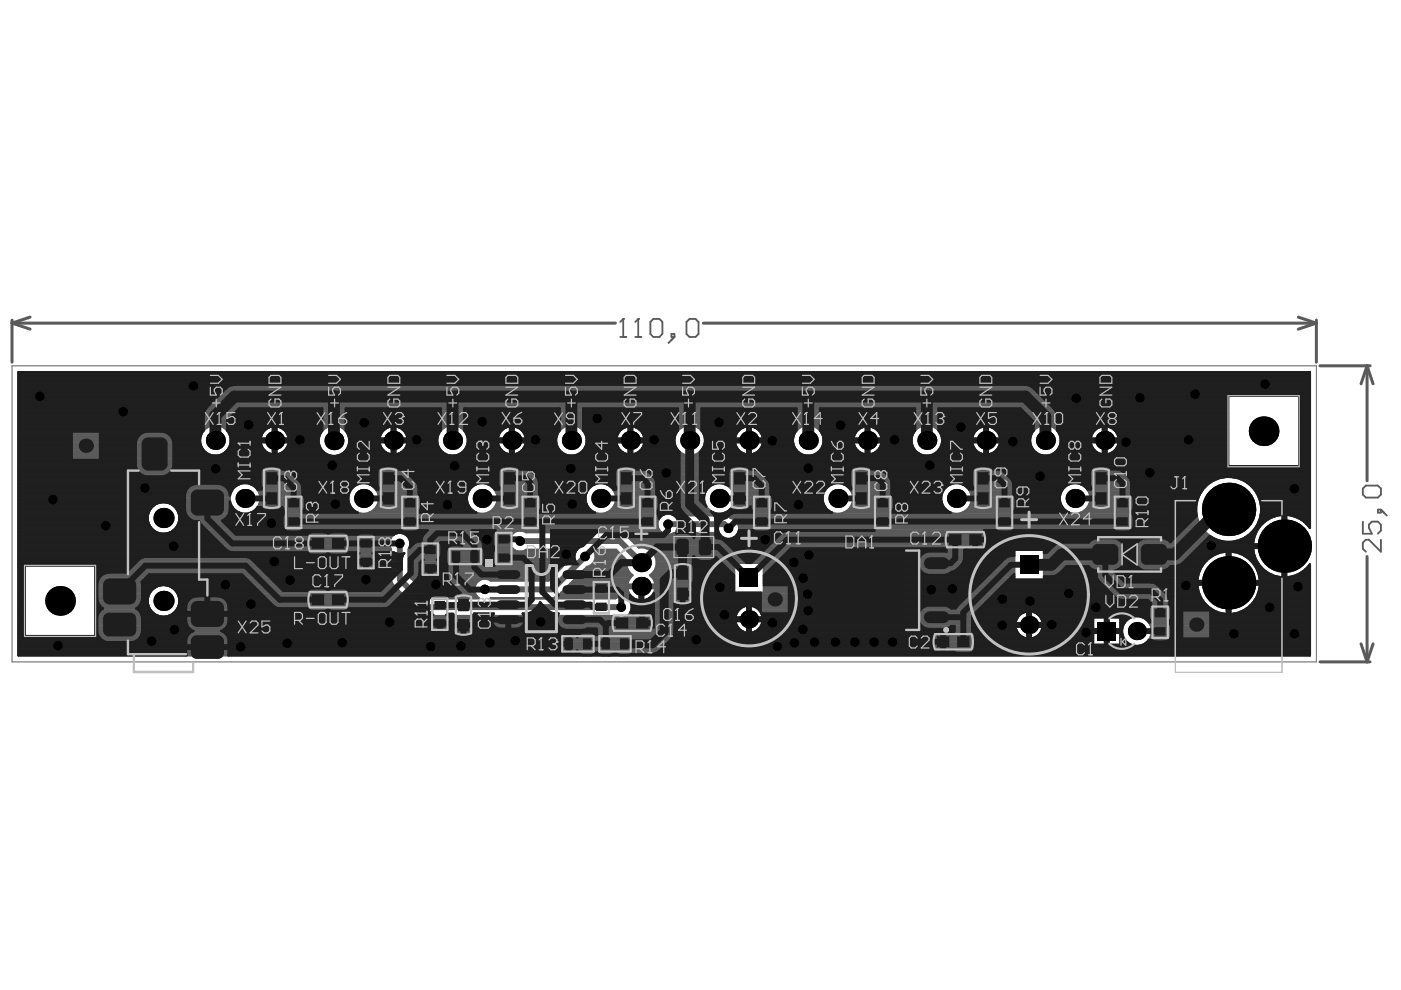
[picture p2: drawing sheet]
<svg xmlns="http://www.w3.org/2000/svg" width="297mm" height="210mm" viewBox="0 0 297 210" stroke-linecap="round" stroke-linejoin="round" font-family="sans-serif">
<g fill="none" stroke="#5a5a5a" stroke-width=".21">
<path d="M56 99.7h3.2v7.7h-3.2zM80.7 99.7h3.3v7.7h-3.3zM106.4 99.7h3.2v7.7h-3.2zM131.1 99.7h3.3v7.7h-3.3zM155.2 99.7h3.2v7.7h-3.2zM181 99.7h3.2v7.7h-3.2zM206.8 99.7h3.3v7.7h-3.3zM231.8 99.7h3.3v7.7h-3.3zM60.8 105.4h3v6.5h-3zM65.7 113.6h7.7v3.3h-7.7zM76.1 113.9h3v6.5h-3zM85.4 105.4h3v6.5h-3z"/>
<path d="M89.7 115.3h3v6.5h-3zM95.4 116.5h6.5v3h-6.5zM105.3 113h3v6.5h-3zM110.9 105.4h3v6.5h-3zM135.8 105.4h3v6.5h-3zM143.1 119.9h3.2v7.7h-3.2zM160 105.4h3v6.5h-3zM172.6 116h29.4v18.3h-29.4zM185.6 105.4h3v6.5h-3zM200.8 112.8h7.7v3.2h-7.7zM211.5 105.4h3v6.5h-3zM236.5 105.4h3v6.5h-3z"/>
<path d="M65.7 125.5h7.7v3.3h-7.7zM91.7 127h3v6.5h-3zM96.6 126.6h3.3v7.6h-3.3zM119.3 135h6.5v3h-6.5zM126 123.5h3v6.5h-3zM127.1 135h6.5v3h-6.5zM130.2 130.5h7.7v3.2h-7.7zM198.3 134.4h7.6v3.3h-7.6zM244.5 128.7h3v6.5h-3z"/>
</g>
<g fill="none" stroke="#5a5a5a" stroke-width=".64">
<path d="M2.6 68.5l3.8 1.3M2.6 67.9v8.9M2.6 68.5h127.9M6.4 67.2l-3.8 1.3M149.1 68.5h130M275.3 67.2l3.8 1.3M279.1 67.9v8.9M279.1 68.5l-3.8 1.3M279.9 77.6h10.6M289.8 77.6l1.3 3.8M289.8 77.6v24.3M289.8 77.6l-1.2 3.8"/>
<path d="M289.8 118v22.3M288.6 136.5l1.2 3.8M291.1 136.5l-1.3 3.8M279.9 140.3h10.6"/>
</g>
<path d="M131.5 71.4h1.3M132.1 67.6v3.8M288.9 103.6l.7-.6h2.5l.7 .6v1.3l-.7 .6h-2.5l-.7-.6zM288.9 110.6v2.6h2l-.7-1.3v-.7l.7-.6h1.2l.7 .6v1.3l-.7 .7M292.1 108.1h.7v.6h-.7zM292.8 114.4v2.6l-2.6-2.6h-.6l-.7 .7v1.2l.7 .7M292.8 108.1l1.3 1.2" fill="none" stroke="#5a5a5a" stroke-width=".38"/>
<circle cx="132.1" cy="67.6" r=".19" fill="#5a5a5a"/>
<path d="M132.1 67.6l-.6 .7M134.7 71.4h1.3M135.3 67.6v3.8" fill="none" stroke="#5a5a5a" stroke-width=".38"/>
<circle cx="135.3" cy="67.6" r=".19" fill="#5a5a5a"/>
<path d="M135.3 67.6l-.6 .7M137.9 68.3l.6-.7h1.3l.6 .7v2.5l-.6 .6h-1.3l-.6-.6zM142.4 70.8h.6v.6h-.6zM143 71.4l-1.3 1.3M145.5 68.3l.7-.7h1.3l.6 .7v2.5l-.6 .6h-1.3l-.7-.6z" fill="none" stroke="#5a5a5a" stroke-width=".38"/>
<path d="M2.6 77.6h276.5v62.7h-276.5z" fill="none" stroke="#787878" stroke-width=".25"/>
<g fill="none" stroke="#5a5a5a" stroke-width=".5">
<path d="M3.9 78.9h273.8v33a6.7 6.7 0 0 0-9.8-1.1 6.7 6.7 0 0 0 0 9.9 6.7 6.7 0 0 0 9.8-1v19.3h-273.8zM3.9 79.3h273.8M3.9 79.7h273.8M3.9 97.8h256.5M3.9 97.4h256.5M3.9 98.5h256.5M3.9 98.1h256.5M3.9 96.6h66.3M3.9 95.1h39M3.9 94.8h38.8M3.9 96.3h40.2M3.9 95.5h39.3"/>
<path d="M3.9 95.9h39.7M3.9 93.6h38.5M3.9 93.3h38.5M3.9 92.9h38.5M3.9 94.4h38.7M3.9 94h38.6M3.9 92.5h38.6M3.9 92.1h38.7M3.9 91h39.5M3.9 91.4h39.2M3.9 90.6h40M3.9 89.5h256.5"/>
<path d="M3.9 89.1h256.5M3.9 90.2h40.9M3.9 89.9h256.5M3.9 87.6h256.5M3.9 87.2h256.5M3.9 88.7h256.5M3.9 88h256.5M3.9 88.4h256.5M3.9 86.1h256.5M3.9 85.7h256.5M3.9 86.5h256.5M3.9 84.2h256.5"/>
<path d="M3.9 85.3h256.5M3.9 84.6h256.5M3.9 85h256.5M3.9 97h256.5M3.9 91.7h38.9M3.9 86.8h256.5M3.9 98.9h273.8M3.9 99.7h273.8M3.9 99.3h273.8M3.9 83.8h273.8M3.9 82.3h273.8M3.9 81.9h273.8"/>
<path d="M3.9 83.5h273.8M3.9 82.7h273.8M3.9 83.1h273.8M3.9 80.8h273.8M3.9 80.4h273.8M3.9 81.2h273.8M3.9 80.1h273.8M3.9 81.6h273.8M46.6 90.2h23.6M47.2 96.3h10.2M47.4 90.6h9.6M47.8 95.9h8.8"/>
<path d="M47.9 91h8.5M48.1 95.5h8M48.2 91.4h7.8M48.4 95.1h7.4M48.5 91.7h7.2M48.6 94.8h7M48.7 92.1h6.8M48.8 94.4h6.6M48.8 92.5h6.6M48.9 94h6.4M48.9 92.9h6.4M48.9 93.6h6.3"/>
<path d="M48.9 93.3h6.3M59.1 96.3h10.1M59.4 90.6h9.8M59.9 95.9h8.7M60.1 91h8.5M60.4 95.5h7.9M60.5 91.4h7.8M60.7 95.1h7.3M60.8 91.7h7.2M60.9 94.8h6.9M61 92.1h6.8M61.1 94.4h6.6"/>
<path d="M61.1 92.5h6.6M61.2 94h6.4M61.2 92.9h6.4M61.2 93.6h6.3M61.3 93.3h6.2M71.4 96.6h189M71.4 90.2h23.6M72.4 96.3h10.2M72.4 90.6h9.8M73 95.9h8.8M73 91h8.6M73.3 95.5h8"/>
<path d="M73.3 91.4h7.9M73.6 95.1h7.4M73.6 91.7h7.3M73.8 94.8h7M73.8 92.1h6.9M73.9 94.4h6.7M73.9 92.5h6.7M74 92.9h6.5M74 94h6.5M74.1 93.6h6.3M74.1 93.3h6.3M84.3 96.3h10.1"/>
<path d="M84.6 90.6h9.6M85.1 95.9h8.8M85.3 91h8.4M85.6 95.5h7.9M85.7 91.4h7.7M85.9 95.1h7.3M86 91.7h7.1M86.1 94.8h6.9M86.2 92.1h6.7M86.3 94.4h6.5M86.3 92.5h6.5M86.4 94h6.3"/>
<path d="M86.4 92.9h6.3M86.4 93.6h6.3M86.5 93.3h6.2M96.8 90.2h23.5M97.5 96.3h10.2M97.7 90.6h9.6M98 95.9h8.9M98.2 91h8.5M98.4 95.5h8M98.5 91.4h7.8M98.7 95.1h7.4M98.8 91.7h7.2"/>
<path d="M98.9 94.8h6.9M99 92.1h6.8M99.1 94.4h6.6M99.1 92.5h6.5M99.2 94h6.4M99.2 92.9h6.3M99.2 93.6h6.3M99.2 93.3h6.3M109.4 96.3h10.2M109.7 90.6h9.7M110.2 95.9h8.9M110.4 91h8.5"/>
<path d="M110.6 95.5h8.1M110.8 91.4h7.8M111 95.1h7.4M111.1 91.7h7.2M111.2 94.8h7M111.3 92.1h6.8M111.4 94.4h6.6M111.4 92.5h6.6M111.5 94h6.4M111.5 92.9h6.4M111.5 93.6h6.4M111.5 93.3h6.4"/>
<path d="M122.1 90.2h23.2M122.7 96.3h10.1M122.9 90.6h9.6M123.2 95.9h8.8M123.4 91h8.4M123.6 95.5h7.9M123.7 91.4h7.7M123.9 95.1h7.3M124 91.7h7.1M124.1 94.8h6.9M124.2 92.1h6.7M124.3 94.4h6.5"/>
<path d="M124.3 92.5h6.5M124.4 94h6.3M124.4 92.9h6.3M124.4 93.6h6.3M124.4 93.3h6.2M134.5 96.3h10.2M134.9 90.6h9.6M135.3 95.9h8.8M135.5 91h8.5M135.8 95.5h8M135.9 91.4h7.8M136.1 95.1h7.4"/>
<path d="M136.2 91.7h7.2M136.3 94.8h7M136.4 92.1h6.8M136.5 94.4h6.6M136.5 92.5h6.6M136.6 94h6.4M136.6 92.9h6.4M136.7 93.6h6.3M136.7 93.3h6.3M147.1 90.2h23.4M147.8 96.3h10.1M148 90.6h9.6"/>
<path d="M148.3 95.9h8.8M148.5 91h8.5M148.7 95.5h8M148.8 91.4h7.7M149 95.1h7.3M149.1 91.7h7.2M149.2 94.8h6.9M149.2 92.1h6.9M149.3 94.4h6.7M149.4 92.5h6.5M149.4 94h6.4M149.5 92.9h6.3"/>
<path d="M149.5 93.6h6.3M149.5 93.3h6.3M159.7 96.3h10.1M160 90.6h9.6M160.5 95.9h8.8M160.6 91h8.5M160.9 95.5h8M161 91.4h7.8M161.2 95.1h7.4M161.3 91.7h7.2M161.5 94.8h6.9M161.5 92.1h6.9"/>
<path d="M161.6 94.4h6.7M161.7 92.5h6.5M161.7 94h6.5M161.8 92.9h6.3M161.8 93.6h6.3M161.8 93.3h6.3M172.3 90.2h23.3M172.9 96.3h10.2M173.1 90.6h9.6M173.5 95.9h8.8M173.6 91h8.5M173.8 95.5h8"/>
<path d="M173.9 91.4h7.8M174.1 95.1h7.4M174.2 91.7h7.2M174.3 94.8h7M174.4 92.1h6.8M174.5 94.4h6.6M174.5 92.5h6.6M174.6 94h6.4M174.6 92.9h6.4M174.6 93.6h6.3M174.6 93.3h6.3M184.8 96.3h10.2"/>
<path d="M185.1 90.6h9.7M185.6 95.9h8.8M185.8 91h8.5M186.1 95.5h7.9M186.2 91.4h7.7M186.4 95.1h7.4M186.5 91.7h7.2M186.6 94.8h6.9M186.7 92.1h6.8M186.8 94.4h6.6M186.8 92.5h6.6M186.9 94h6.4"/>
<path d="M186.9 92.9h6.4M186.9 93.6h6.4M187 93.3h6.2M197.4 90.2h23.4M198 96.3h10.2M198.3 90.6h9.6M198.6 95.9h8.8M198.7 91h8.5M199 95.5h8M199.1 91.4h7.7M199.3 95.1h7.3M199.3 91.7h7.2"/>
<path d="M199.5 94.8h6.9M199.5 92.1h6.8M199.6 94.4h6.6M199.7 92.5h6.5M199.7 94h6.4M199.7 92.9h6.4M199.8 93.6h6.3M199.8 93.3h6.3M209.9 96.3h10.2M210.3 90.6h9.6M210.7 95.9h8.9M210.9 91h8.5"/>
<path d="M211.2 95.5h8M211.3 91.4h7.8M211.5 95.1h7.4M211.6 91.7h7.2M211.8 94.8h6.9M211.8 92.1h6.8M211.9 94.4h6.6M212 92.5h6.5M212 94h6.4M212.1 92.9h6.3M212.1 93.6h6.3M212.1 93.3h6.3"/>
<path d="M222.5 90.2h37.9M223.2 96.3h10.2M223.4 90.6h9.6M223.7 95.9h8.9M223.9 91h8.5M224.1 95.5h8M224.2 91.4h7.8M224.4 95.1h7.4M224.5 91.7h7.2M224.6 94.8h6.9M224.7 92.1h6.8M224.8 94.4h6.6"/>
<path d="M224.8 92.5h6.5M224.9 94h6.4M224.9 92.9h6.3M224.9 93.6h6.3M224.9 93.3h6.3M235.1 96.3h25.3M235.4 90.6h25M235.9 95.9h24.5M236.1 91h24.3M236.3 95.5h24.1M236.5 91.4h23.9M236.7 95.1h23.7"/>
<path d="M236.8 91.7h23.6M236.9 94.8h23.5M237 92.1h23.4M237.1 94.4h23.3M237.1 92.5h23.3M237.2 94h23.2M237.2 92.9h23.2M237.2 93.6h23.2M237.2 93.3h23.2M260.4 98.9v-15h15v15M275.4 97.8h2.3M275.4 97.4h2.3"/>
<path d="M275.4 98.5h2.3M275.4 98.1h2.3M275.4 96.6h2.3M275.4 95.1h2.3M275.4 94.8h2.3M275.4 96.3h2.3M275.4 95.5h2.3M275.4 95.9h2.3M275.4 93.6h2.3M275.4 93.3h2.3M275.4 92.9h2.3M275.4 94.4h2.3"/>
<path d="M275.4 94h2.3M275.4 92.5h2.3M275.4 92.1h2.3M275.4 91h2.3M275.4 91.4h2.3M275.4 90.6h2.3M275.4 89.5h2.3M275.4 89.1h2.3M275.4 90.2h2.3M275.4 89.9h2.3M275.4 87.6h2.3M275.4 87.2h2.3"/>
<path d="M275.4 88.7h2.3M275.4 88h2.3M275.4 88.4h2.3M275.4 86.1h2.3M275.4 85.7h2.3M275.4 86.5h2.3M275.4 84.2h2.3M275.4 85.3h2.3M275.4 84.6h2.3M275.4 85h2.3M275.4 97h2.3M275.4 91.7h2.3"/>
<path d="M275.4 86.8h2.3M3.9 120h1.3M3.9 118.1h79M3.9 117.7h79M3.9 118.9h79M3.9 118.5h79M3.9 119.6h79M3.9 119.2h79M3.9 114h79M3.9 113.6h79.3M3.9 113.2h79.8M3.9 112.8h29.2"/>
<path d="M3.9 111.7h27.9M3.9 111.3h27.7M3.9 111h27.6M3.9 109.8h27.4M3.9 109.4h27.4M3.9 110.6h27.5M3.9 110.2h27.4M3.9 112.5h28.6M3.9 112.1h28.2M3.9 108.3h27.7M3.9 108.7h27.6M3.9 107.9h27.9"/>
<path d="M3.9 107.6h28.2M3.9 106.4h30.7M3.9 106.8h29.2M3.9 117h79M3.9 116.6h79M3.9 114.7h78.7M3.9 114.3h78.8M3.9 107.2h28.6M3.9 117.4h79M3.9 109.1h27.5M3.9 116.2h78.8M3.9 115.9h78.7"/>
<path d="M3.9 115.5h78.6M3.9 115.1h78.6M3.9 102.7h46.8M3.9 103.4h45.7M3.9 103h46.1M3.9 104.9h44.9M3.9 104.6h45M3.9 106.1h44.8M3.9 105.7h44.8M3.9 105.3h44.8M3.9 104.2h45.2M3.9 103.8h45.4"/>
<path d="M3.9 101.5h254.2M3.9 101.2h255.7M3.9 101.9h253.3M3.9 102.3h252.7M3.9 100.8h273.8M3.9 100.4h273.8M3.9 100h273.8M5.2 119.9h15.1v15h-15.1zM20.3 120h62.6M34.7 106.4h14.1M36.2 112.8h72.8M36.2 106.8h12.7"/>
<path d="M36.8 112.5h73.4M36.8 107.2h12.3M37.2 112.1h102.4M37.2 107.6h12.1M37.5 111.7h101.9M37.5 107.9h12.1M37.7 111.3h101.7M37.7 108.3h12.3M37.9 111h101.5M37.9 108.7h12.8M38 110.6h101.4M38 109.1h102.7"/>
<path d="M38 109.4h102.1M38 110.2h101.6M38.1 109.8h101.7M53.2 108.7h22.6M53.2 102.7h22.6M53.9 108.3h21.3M53.9 103h21.3M54.3 107.9h20.4M54.3 103.4h20.4M54.6 107.6h19.8M54.6 103.8h19.8M54.9 107.2h19.3"/>
<path d="M54.9 104.2h19.3M55 106.8h19M55 104.6h19M55.1 106.4h18.8M55.1 104.9h18.8M55.2 106.1h18.6M55.2 105.3h18.6M55.2 105.7h18.6M78.3 108.7h22.7M78.4 102.7h22.6M79 108.3h21.3M79 103h21.3"/>
<path d="M79.5 107.9h20.4M79.5 103.4h20.4M79.8 107.6h19.8M79.8 103.8h19.8M80 107.2h19.3M80 104.2h19.3M80.2 106.8h19M80.2 104.6h19M80.3 106.4h18.8M80.3 104.9h18.8M80.3 106.1h18.7M80.3 105.3h18.7"/>
<path d="M80.4 105.7h18.6M85.8 113.2h22.8M86.3 113.6h22M86.6 114h21.5M86.6 120h32.8M86.6 118.1h34.6M86.6 117.7h35M86.6 118.9h33.9M86.6 118.5h34.3M86.6 119.6h33.1M86.6 119.2h33.5M86.6 117h35.4"/>
<path d="M86.6 116.6h22.4M86.6 117.4h35.3M86.8 116.2h21.8M86.8 114.3h21.2M86.9 115.9h21.4M87 114.7h21M87 115.5h21.1M87 115.1h21M103.5 108.7h22.6M103.5 102.7h22.6M104.2 108.3h21.2M104.2 103h21.2"/>
<path d="M104.6 107.9h20.4M104.6 103.4h20.4M104.9 107.6h19.8M104.9 103.8h19.8M105.1 107.2h19.4M105.1 104.2h19.4M105.3 106.8h19M105.3 104.6h19M105.4 106.4h18.8M105.4 104.9h18.8M105.5 106.1h18.6M105.5 105.3h18.6"/>
<path d="M105.5 105.7h18.6M110.3 112.5h29.5M125.1 120h7.7M125.6 119.6h7.1M125.9 119.2h6.8M126.1 117h4.9M126.1 118.9h6.6M126.2 117.4h5.2M126.2 118.5h6.3M126.3 117.7h5.4M126.3 118.1h5.8M128.6 108.7h22.7"/>
<path d="M128.6 102.7h22.7M129.3 108.3h21.3M129.3 103h21.3M129.7 107.9h20.5M129.7 103.4h20.5M130 107.6h19.8M130 103.8h19.8M130.3 107.2h19.3M130.3 104.2h19.3M130.4 106.8h19M130.4 104.6h19M130.6 106.4h18.7"/>
<path d="M130.6 104.9h18.7M130.6 106.1h18.7M130.6 105.3h18.7M130.6 105.7h18.6M131.4 112.8l1 .4 3 2.9a3.3 3.3 0 0 1 3.6 2 3.3 3.3 0 0 1-1.1 3.9 3 3 0 0 1 .3 4.4 3 3 0 0 1-4.4 0 3 3 0 0 1 .3-4.4 3.3 3.3 0 0 1-1.3-3.2l-2.2-2.2h-4.8a2.26 2.26 0 0 1-1.3 3.6l-6.1 6.1-.6 .4-.7 .1M132.5 113.2h8.2M132.9 113.6h19.9M133.3 114h20M133.7 114.3h124.1M134.1 114.7h124.8M134.4 115.1h131.3M134.8 115.5h130.9"/>
<path d="M135.2 115.9h130.4M137.1 116.2h128.6M137.8 116.6h77.2M138.3 117h76.7M138.6 117.4h76.4M138.8 117.7h76.2M139 118.1h76M139.1 118.5h75.9M139.2 120h16.4M139.2 118.9h75.8M139.2 119.6h16.4M139.3 119.2h75.7"/>
<path d="M139.9 109.7a2.27 2.27 0 0 1 3-.4h10.7l.7 .1 .6 .4a2.26 2.26 0 0 1 1.4 3.6 2.26 2.26 0 0 1-3.9-.4h-9.5a2.26 2.26 0 0 1-3-.4 2.26 2.26 0 0 1 0-2.9zM140.1 112.8h-28.6a2.26 2.26 0 0 0-3.5 1.9 2.26 2.26 0 0 0 3.5 1.9h10.8l-.5 .9-5.5 5.6h-12.3a2.26 2.26 0 0 0-3.1 .6 2.26 2.26 0 0 0 .6 3.1h-10.1l-4.8-4.8v-5.5a2.26 2.26 0 0 0-1.8-3.5 2.26 2.26 0 0 0-1.9 3.5v6.3l.1 .7 .4 .7M142.5 113.2h10M142.5 109.1h111.2M153.8 108.7h22.6M153.8 102.7h22.6M154.4 109.4h99.3M154.4 108.3h21.3M154.4 103h21.3M154.9 107.9h20.4M154.9 103.4h20.4M155 109.8h98.8"/>
<path d="M155.2 107.6h19.8M155.2 103.8h19.8M155.4 107.2h19.4M155.4 104.2h19.4M155.6 106.8h19M155.6 104.6h19M155.6 114h101.4M155.6 119.3h6.4v6.4h-6.4zM155.7 106.4h18.8M155.7 104.9h18.8M155.8 106.1h18.6M155.8 105.3h18.6"/>
<path d="M155.8 105.7h18.6M155.8 110.2h98.1M156.1 113.6h100.3M156.2 110.6h97.9M156.4 113.2h99.6M156.5 111h97.7M156.6 112.8h99M156.6 111.3h97.8M156.7 112.5h98.5M156.7 111.7h98M156.7 112.1h98.2M162 120h53"/>
<path d="M162 119.6h53M178.9 108.7h22.6M178.9 102.7h22.6M179.6 108.3h21.3M179.6 103h21.3M180 107.9h20.4M180 103.4h20.4M180.3 107.6h19.8M180.3 103.8h19.8M180.6 107.2h19.3M180.6 104.2h19.3M180.7 106.8h19"/>
<path d="M180.7 104.6h19M180.8 106.4h18.8M180.8 104.9h18.8M180.9 106.1h18.6M180.9 105.3h18.6M180.9 105.7h18.6M204.1 108.7h22.6M204.1 102.7h22.6M204.7 108.3h21.3M204.7 103h21.3M205.2 107.9h20.4M205.2 103.4h20.4"/>
<path d="M205.5 107.6h19.8M205.5 103.8h19.8M205.7 107.2h19.3M205.7 104.2h19.3M205.9 106.8h19M205.9 104.6h19M206 106.4h18.8M206 104.9h18.8M206 106.1h18.7M206 105.3h18.7M206.1 105.7h18.6M215 116.6h6.4v6.3h-6.4z"/>
<path d="M221.4 120h33.5M221.4 118.1h35.3M221.4 117.7h35.9M221.4 118.9h34.4M221.4 118.5h34.8M221.4 119.6h33.7M221.4 119.2h34M221.4 117h38.2M221.4 116.6h44.3M221.4 117.4h36.7M229.2 108.7h24.4M229.2 102.7h26.9"/>
<path d="M229.9 108.3h23.7M229.9 103h25.8M230.3 107.9h23.3M230.3 103.4h25M230.6 107.6h23M230.6 103.8h24.4M230.8 107.2h22.8M230.8 104.2h23.9M231 106.8h22.7M231 104.6h23.5M231.1 106.4h22.7M231.1 104.9h23.2"/>
<path d="M231.2 106.1h22.7M231.2 105.3h22.9M231.2 105.7h22.8M261.4 117h4.4M261.4 101.2h16.3M262.1 114.7h3.6M262.9 117.4h2.9M262.9 101.5h14.8M263.2 114.3h2.6M263.7 117.7h2.2M263.8 101.9h13.9M264 114h1.9"/>
<path d="M264.3 118.1h1.8M264.4 102.3h13.3M264.6 113.6h1.4M264.8 118.5h1.4M264.9 102.7h12.8M265 113.2h1.2M265.2 118.9h1.2M265.3 103h12.4M265.4 112.8h.9M265.5 119.2h1.1M265.7 103.4h12M265.8 112.5h.7"/>
<path d="M265.8 119.6h1.1M266 103.8h11.7M266.1 112.1h.7M266.1 120h1M266.2 104.2h11.5M266.3 111.7h.7M266.5 104.6h11.2M266.5 111.3h.9M266.7 104.9h11M266.7 111h1M266.9 105.3h10.8M266.9 110.6h1.3"/>
<path d="M267 105.7h10.7M267 110.2h1.7M267.1 106.1h10.6M267.2 109.8h2.2M267.2 106.4h10.5M267.3 109.4h3M267.3 106.8h10.4M267.3 109.1h10.4M267.4 107.2h10.3M267.4 108.7h10.3M267.4 107.6h10.3M267.4 108.3h10.3"/>
<path d="M267.4 107.9h10.3M274.3 109.4h3.4M275.3 109.8h2.4M275.9 110.2h1.8M276.5 110.6h1.2M276.9 111h.8M277.3 111.3h.4M277.5 120h.2M3.9 133.9h1.3M3.9 133.6h1.3M3.9 134.7h1.3M3.9 134.3h1.3"/>
<path d="M3.9 133.2h1.3M3.9 132.4h1.3M3.9 132.1h1.3M3.9 131.3h1.3M3.9 130.9h1.3M3.9 131.7h1.3M3.9 130.5h1.3M3.9 130.2h1.3M3.9 129.8h1.3M3.9 128.7h1.3M3.9 128.3h1.3M3.9 129.4h1.3"/>
<path d="M3.9 129h1.3M3.9 127.9h1.3M3.9 126.8h1.3M3.9 124.9h1.3M3.9 127.2h1.3M3.9 126.4h1.3M3.9 126h1.3M3.9 125.6h1.3M3.9 125.3h1.3M3.9 124.1h1.3M3.9 124.5h1.3M3.9 123h1.3"/>
<path d="M3.9 123.8h1.3M3.9 123.4h1.3M3.9 121.1h1.3M3.9 120.7h1.3M3.9 121.5h1.3M3.9 121.9h1.3M3.9 120.4h1.3M3.9 132.8h1.3M3.9 127.5h1.3M3.9 122.6h1.3M3.9 122.3h1.3M3.9 135.1h212.9"/>
<path d="M3.9 135.8h227.8M3.9 135.4h227.8M3.9 136.6h227.8M3.9 136.2h227.8M3.9 136.9h236.7M3.9 138.5h273.8M3.9 138.1h273.8M3.9 138.8h273.8M3.9 137.3h273.8M3.9 137.7h273.8M20.3 133.9h137.2M20.3 133.6h136.7"/>
<path d="M20.3 134.7h196M20.3 134.3h195.6M20.3 133.2h136.3M20.3 132.4h135.8M20.3 132.1h135.7M20.3 131.3h135.6M20.3 130.9h110.9M20.3 131.7h135.6M20.3 130.5h13.1M20.3 130.2h12.4M20.3 129.8h12M20.3 128.7h11.2"/>
<path d="M20.3 128.3h11.1M20.3 129.4h11.6M20.3 129h11.4M20.3 127.9h11M20.3 126.8h11M20.3 124.9h12.1M20.3 127.2h11M20.3 126.4h11.1M20.3 126h11.3M20.3 125.6h11.5M20.3 125.3h11.7M20.3 124.1h13.5"/>
<path d="M20.3 124.5h12.6M20.3 123h62.6M20.3 123.8h62.8M20.3 123.4h62.7M20.3 121.1h62.6M20.3 120.7h62.6M20.3 121.5h62.6M20.3 121.9h62.6M20.3 120.4h62.6M20.3 132.8h136M20.3 127.5h11M20.3 122.6h62.6"/>
<path d="M20.3 122.3h62.6M35.6 124.1h47.8M35.9 130.5h54.3M36.4 124.5h47.4M36.6 130.2h52.9M36.9 124.9h47.3M37.1 129.8h52M37.3 125.3h47.2M37.4 129.4h51.3M37.6 125.6h47.3M37.6 129h50.7M37.8 126h47.5"/>
<path d="M37.8 128.7h50.1M37.9 126.4h47.8M37.9 128.3h49.7M38 126.8h48.1M38 127.9h49.2M38.1 127.2h48.3M38.1 127.5h48.7M83.4 124.2l5.9 5.9 1 .5h40.2a2.26 2.26 0 0 0 3.5-1.9 2.26 2.26 0 0 0-3.5-1.9h-26.5M86.6 121.1h31.6M86.6 120.7h32M86.6 121.5h31.3M86.6 121.9h30.9"/>
<path d="M86.6 120.4h32.4M86.9 122.3h30.2M87.2 122.6h29.5M87.6 123h14M88 123.4h13.2M88.4 123.8h12.5M88.7 124.1h12M89.1 124.5h11.5M89.5 124.9h11M89.9 125.3h10.7M90.3 125.6h10.3M90.6 126h10.2"/>
<path d="M91 126.4h10.1M91.4 126.8h10.1M103.9 123h12.4M117.5 126.8h13.1M118.3 126.4h15.5M118.7 126h14.8M119 125.6h14.3M119.4 125.3h13.7M119.8 124.9h13.2M120.2 124.5h12.8M120.5 124.1h12.5M120.9 123.8h12.1"/>
<path d="M121.3 123.4h11.8M121.7 123h11.6M122.1 122.6h11.4M122.4 122.3h11.4M122.8 121.9h11.2M123.2 121.5h10.4M123.6 121.1h9.7M123.9 120.7h9.2M124.3 120.4h8.6M132.2 130.9h23.7M132.9 126.8h1.3M133.1 130.5h22.9"/>
<path d="M133.3 127.2h1.6M133.5 130.2h22.6M133.6 127.5h121.5M133.7 129.8h22.6M133.8 127.9h121.6M133.9 129.4h22.7M133.9 128.3h121.9M134 129h23M134 128.7h23.5M137 127.2h117.9M137.7 126.8h117M138 121.9h17.6"/>
<path d="M138.2 126.4h116.3M138.2 122.3h17.4M138.4 121.5h17.2M138.5 126h115.8M138.5 122.6h17.1M138.7 125.6h16.9M138.7 121.1h16.9M138.7 123h16.9M138.8 125.3h16.8M138.8 123.4h16.8M138.9 120.7h16.7M138.9 124.9h16.7"/>
<path d="M138.9 123.8h16.7M139 124.1h16.6M139 124.5h16.6M139.1 120.4h16.5M160 133.9h55.6M160.1 128.7h96.1M160.6 133.6h54.9M160.6 129h96.1M161 133.2h54.4M161 129.4h96.3M161.3 132.8h54M161.3 129.8h55.8"/>
<path d="M161.5 132.4h53.8M161.5 130.2h54.9M161.6 132.1h53.7M161.6 130.5h54.4M161.7 130.9h54M161.7 131.7h53.7M161.7 131.3h53.8M162 124.9h92M162 125.6h92.2M162 125.3h92M162 124.1h91.9M162 124.5h91.9"/>
<path d="M162 123h91.9M162 123.8h91.8M162 123.4h91.8M162 121.1h53M162 120.7h53M162 121.5h53M162 121.9h53M162 120.4h53M162 122.6h53M162 122.3h53M219.3 129.8h38.8M219.6 135.1h12.1"/>
<path d="M219.9 130.2h39.7M220.1 134.7h11.6M220.4 130.5h57.3M220.5 134.3h11.2M220.6 130.9h11.1M220.7 133.9h11M220.9 131.3h10.8M220.9 133.6h10.8M221 131.7h10.7M221 133.2h10.7M221.1 132.1h10.6M221.1 132.8h10.6"/>
<path d="M221.1 132.4h10.6M221.4 121.1h32.9M221.4 120.7h33.1M221.4 121.5h32.8M221.4 121.9h32.6M221.4 120.4h33.3M221.4 122.6h32.5M221.4 122.3h32.6M231.7 130.9h5.9v5.8h-5.9zM237.6 133.9h.3M237.6 133.6h.3M237.6 134.7h.4"/>
<path d="M237.6 134.3h.3M237.6 133.2h.3M237.6 132.4h.6M237.6 132.1h.8M237.6 131.3h1.5M237.6 130.9h2.1M237.6 131.7h1.1M237.6 132.8h.4M237.6 135.1h.5M237.6 135.8h1M237.6 135.4h.7M237.6 136.6h1.9"/>
<path d="M237.6 136.2h1.4M241.5 136.9h36.2M242.4 130.9h35.3M242.6 136.6h35.1M243 131.3h34.7M243.1 136.2h34.6M243.4 131.7h34.3M243.5 135.8h34.2M243.7 132.1h34M243.8 135.4h33.9M243.9 132.4h33.8M244 135.1h33.7"/>
<path d="M244.1 132.8h33.6M244.1 134.7h33.6M244.2 133.2h33.5M244.2 134.3h33.5M244.2 133.6h33.5M244.2 133.9h33.5M261.4 130.2h16.3M262.9 129.8h14.8M263.7 129.4h14M264.3 129h13.4M264.8 128.7h12.9M265.2 128.3h12.5"/>
<path d="M265.5 127.9h12.2M265.8 127.5h11.9M266.1 127.2h11.6M266.3 126.8h11.4M266.3 120.4h1.2M266.5 126.4h11.2M266.5 120.7h1.4M266.7 126h11M266.7 121.1h1.6M266.8 125.6h10.9M266.8 121.5h2.1M266.9 125.3h10.8"/>
<path d="M266.9 121.9h2.7M267 124.9h10.7M267 122.3h3.7M267.1 124.5h10.6M267.1 122.6h10.6M267.1 124.1h10.6M267.1 123h10.6M267.2 123.8h10.5M267.2 123.4h10.5M273.9 122.3h3.8M275 121.9h2.7M275.7 121.5h2"/>
<path d="M276.3 121.1h1.4M276.7 120.7h1M277.1 120.4h.6"/>
<circle cx="45.7" cy="93.4" r="3.3"/>
<circle cx="58.2" cy="93.4" r="3"/>
<circle cx="70.8" cy="93.4" r="3.3"/>
<circle cx="83.4" cy="93.4" r="3"/>
<circle cx="95.9" cy="93.4" r="3.3"/>
<circle cx="108.5" cy="93.4" r="3"/>
<circle cx="121.2" cy="93.4" r="3.3"/>
<circle cx="133.7" cy="93.4" r="3"/>
<circle cx="146.2" cy="93.4" r="3.3"/>
<circle cx="158.8" cy="93.4" r="3"/>
<circle cx="171.4" cy="93.4" r="3.3"/>
<circle cx="183.9" cy="93.4" r="3"/>
<circle cx="196.5" cy="93.4" r="3.3"/>
<circle cx="209.1" cy="93.4" r="3"/>
<circle cx="221.7" cy="93.4" r="3.3"/>
<circle cx="234.2" cy="93.4" r="3"/>
<circle cx="34.7" cy="109.8" r="3.4"/>
<circle cx="52" cy="105.7" r="3.3"/>
<circle cx="77.1" cy="105.7" r="3.3"/>
<circle cx="102.2" cy="105.7" r="3.3"/>
<circle cx="127.4" cy="105.7" r="3.3"/>
<circle cx="152.5" cy="105.7" r="3.3"/>
<circle cx="177.7" cy="105.7" r="3.3"/>
<circle cx="202.8" cy="105.7" r="3.3"/>
<circle cx="227.9" cy="105.7" r="3.3"/>
<circle cx="260.5" cy="108" r="6.9"/>
<circle cx="34.7" cy="127.4" r="3.4"/>
<circle cx="158.8" cy="131.3" r="2.92"/>
<circle cx="218.2" cy="132.5" r="2.92"/>
<circle cx="241" cy="133.8" r="3.2"/>
<circle cx="260.5" cy="123.6" r="6.7"/>
</g>
<g fill="none" stroke="#5a5a5a" stroke-width="1.3">
<path d="M55.5 93.4h5.5M58.2 90.6v5.5M80.7 93.4h5.5M83.4 90.6v5.5M105.8 93.4h5.5M108.5 90.6v5.5M130.9 93.4h5.5M133.7 90.6v5.5M156 93.4h5.6M158.8 90.6v5.5M181.2 93.4h5.5M183.9 90.6v5.5"/>
<path d="M206.3 93.4h5.5M209.1 90.6v5.5M231.5 93.4h5.5M234.2 90.6v5.5M84.8 115.2v7.6l5.9 5.9h41M110.3 114.7h21.1l4.6 4.6M124 118l-6.9 7h-14.3M141.6 111.1h12l.9 .9M260.5 117.2v12.8M265.9 115.8h6.4M272.3 109.4v12.8M133.2 124.3h5.5"/>
<path d="M136 124.3v2.8M156.1 131.3h5.4M158.8 128.6v5.4M215.5 132.5h5.4M218.2 129.8v5.4M232 133.8h5.3M234.7 131.1v5.4M254.1 123.6h12.8"/>
</g>
<g fill="#000">
<circle cx="8.5" cy="84" r="1.01"/>
<circle cx="26.1" cy="87.3" r="1.01"/>
<circle cx="41" cy="81.8" r="1.01"/>
<circle cx="45.7" cy="93.4" r="2.01"/>
<circle cx="45.7" cy="99.4" r="1.01"/>
<circle cx="52.7" cy="90" r="1.01"/>
<circle cx="58.2" cy="93.4" r="2.01"/>
<circle cx="63.6" cy="93.3" r="1.01"/>
<circle cx="70.4" cy="98.6" r="1.01"/>
<circle cx="70.8" cy="93.4" r="2.01"/>
<circle cx="77.2" cy="89.6" r="1.01"/>
<circle cx="83.4" cy="93.4" r="2.01"/>
<circle cx="88.3" cy="93.3" r="1.01"/>
<circle cx="95.9" cy="93.4" r="2.01"/>
<circle cx="96.4" cy="98.8" r="1.01"/>
<circle cx="102.2" cy="89.4" r="1.01"/>
<circle cx="108.5" cy="93.4" r="2.01"/>
<circle cx="113.5" cy="93.3" r="1.01"/>
<circle cx="121" cy="99.3" r="1.01"/>
<circle cx="121.2" cy="93.4" r="2.01"/>
<circle cx="126.6" cy="88.7" r="1.01"/>
<circle cx="133.7" cy="93.4" r="2.01"/>
<circle cx="138.7" cy="93.3" r="1.01"/>
<circle cx="146.2" cy="93.4" r="2.01"/>
<circle cx="152.5" cy="89.5" r="1.01"/>
<circle cx="158.8" cy="93.4" r="2.01"/>
<circle cx="163.8" cy="93.4" r="1.01"/>
<circle cx="171.4" cy="93.4" r="2.01"/>
<circle cx="171.4" cy="99.3" r="1.01"/>
<circle cx="178.2" cy="90.2" r="1.01"/>
<circle cx="183.9" cy="93.4" r="2.01"/>
<circle cx="189.7" cy="93.3" r="1.01"/>
<circle cx="196.5" cy="93.4" r="2.01"/>
<circle cx="197.1" cy="98.6" r="1.01"/>
<circle cx="203.7" cy="90.6" r="1.01"/>
<circle cx="209.1" cy="93.4" r="2.01"/>
<circle cx="214.7" cy="93.6" r="1.01"/>
<circle cx="221.6" cy="93.4" r="2.01"/>
<circle cx="228.2" cy="84.5" r="1.01"/>
<circle cx="234.2" cy="93.4" r="2.01"/>
<circle cx="238.7" cy="93.8" r="1.01"/>
<circle cx="241.7" cy="84.3" r="1.01"/>
<circle cx="252" cy="93.3" r="1.01"/>
<circle cx="253.4" cy="83.6" r="1.01"/>
<circle cx="267.9" cy="91.4" r="3.1"/>
<circle cx="268.2" cy="81.4" r="1.01"/>
<circle cx="11.2" cy="105.9" r="1.01"/>
<circle cx="22.4" cy="111.5" r="1.01"/>
<circle cx="30.7" cy="103.5" r="1.01"/>
<circle cx="34.7" cy="109.8" r="2.14"/>
<circle cx="36.8" cy="115.8" r="1.01"/>
<circle cx="52" cy="105.7" r="2.01"/>
<circle cx="57.5" cy="111" r="1.01"/>
<circle cx="58.2" cy="119.1" r="1.01"/>
<circle cx="71.1" cy="106.9" r="1.01"/>
<circle cx="77.1" cy="105.7" r="2.01"/>
<circle cx="84.8" cy="115.2" r="1.01"/>
<circle cx="94.9" cy="107" r="1.01"/>
<circle cx="102.2" cy="105.7" r="2.01"/>
<circle cx="103.2" cy="114.4" r="1.01"/>
<circle cx="110.3" cy="114.7" r="1.01"/>
<circle cx="120.1" cy="117.5" r="1.01"/>
<circle cx="121.3" cy="106.9" r="1.01"/>
<circle cx="124" cy="118" r="1.01"/>
<circle cx="127.4" cy="105.7" r="2.01"/>
<circle cx="136" cy="119.3" r="2.01"/>
<circle cx="141.3" cy="100.3" r="1.01"/>
<circle cx="141.6" cy="111.1" r="1.01"/>
<circle cx="152.5" cy="105.7" r="2.01"/>
<circle cx="154.5" cy="112" r="1.01"/>
<circle cx="162.3" cy="114.4" r="1.01"/>
<circle cx="168.3" cy="119.2" r="1.01"/>
<circle cx="169.3" cy="107" r="1.01"/>
<circle cx="171.5" cy="117.7" r="1.01"/>
<circle cx="177.7" cy="105.7" r="2.01"/>
<circle cx="202.8" cy="105.7" r="2.01"/>
<circle cx="220.5" cy="101" r="1.01"/>
<circle cx="227.9" cy="105.7" r="2.01"/>
<circle cx="243.8" cy="100.2" r="1.01"/>
<circle cx="256.8" cy="115.7" r="1.01"/>
<circle cx="260.5" cy="108" r="5.7"/>
<circle cx="272.3" cy="115.8" r="5.7"/>
<circle cx="274.4" cy="103.6" r="1.01"/>
<circle cx="12.3" cy="136.9" r="1.01"/>
<circle cx="12.7" cy="127.4" r="3.1"/>
<circle cx="32.2" cy="135.9" r="1.01"/>
<circle cx="34.7" cy="127.4" r="2.14"/>
<circle cx="37" cy="133.5" r="1.01"/>
<circle cx="47.8" cy="124" r="1.01"/>
<circle cx="51" cy="137.1" r="1.01"/>
<circle cx="53.2" cy="128.1" r="1.01"/>
<circle cx="60.9" cy="136.4" r="1.01"/>
<circle cx="61.5" cy="123" r="1.01"/>
<circle cx="72.6" cy="136.3" r="1.01"/>
<circle cx="77.6" cy="122.9" r="1.01"/>
<circle cx="82.6" cy="131.9" r="1.01"/>
<circle cx="91.3" cy="137.1" r="1.01"/>
<circle cx="92.4" cy="124" r="1.01"/>
<circle cx="97.7" cy="136.9" r="1.01"/>
<circle cx="102.8" cy="125" r="1.01"/>
<circle cx="103.9" cy="136.3" r="1.01"/>
<circle cx="109.3" cy="135.8" r="1.01"/>
<circle cx="114.6" cy="131.9" r="1.01"/>
<circle cx="131.7" cy="128.7" r="1.01"/>
<circle cx="136" cy="124.3" r="2.01"/>
<circle cx="147.6" cy="135.6" r="1.01"/>
<circle cx="152.6" cy="124.5" r="1.01"/>
<circle cx="153.6" cy="130.4" r="1.01"/>
<circle cx="158.8" cy="131.3" r="1.92"/>
<circle cx="163.8" cy="132.1" r="1.01"/>
<circle cx="164.8" cy="137.1" r="1.01"/>
<circle cx="168.4" cy="136.3" r="1.01"/>
<circle cx="170.2" cy="133.4" r="1.01"/>
<circle cx="170.3" cy="122.6" r="1.01"/>
<circle cx="171.2" cy="126" r="1.01"/>
<circle cx="171.4" cy="129.5" r="1.01"/>
<circle cx="172.7" cy="136.1" r="1.01"/>
<circle cx="177.2" cy="136.1" r="1.01"/>
<circle cx="181.2" cy="136.1" r="1.01"/>
<circle cx="185.3" cy="136.1" r="1.01"/>
<circle cx="189.2" cy="136.1" r="1.01"/>
<circle cx="197.5" cy="125" r="1.01"/>
<circle cx="201.9" cy="124.8" r="1.01"/>
<circle cx="212.5" cy="132.6" r="1.01"/>
<circle cx="212.5" cy="127" r="1.01"/>
<circle cx="218.2" cy="132.5" r="1.92"/>
<circle cx="218.4" cy="127.5" r="1.01"/>
<circle cx="223" cy="132.4" r="1.01"/>
<circle cx="226.6" cy="125.8" r="1.01"/>
<circle cx="230.3" cy="134.1" r="1.01"/>
<circle cx="232.3" cy="128.8" r="1.01"/>
<circle cx="241" cy="133.8" r="1.92"/>
<circle cx="251.4" cy="124.1" r="1.01"/>
<circle cx="260.5" cy="123.6" r="5.7"/>
<circle cx="261.6" cy="134.4" r="1.01"/>
<circle cx="269.2" cy="128.8" r="1.01"/>
<circle cx="274.4" cy="134.4" r="1.01"/>
<circle cx="275.2" cy="124.4" r="1.01"/>
</g>
<g fill="#000">
<path d="M216.3 117.8h3.8v3.9h-3.8z" fill-rule="evenodd"/>
<path d="M156.9 120.6h3.8v3.8h-3.8z" fill-rule="evenodd"/>
<path d="M232.7 131.9h3.9v3.8h-3.9z" fill-rule="evenodd"/>
</g>
<g fill="none" stroke="#1e1e1e" stroke-width=".5">
<path d="M15.2 91.5v6M21.2 91.5v6M28.8 94.1v4.3M36.8 94.1v4.3M43.2 88.1v3.2M47.9 82.3l-4 4M48.2 89.1v2.2M59.8 99.5h.4M68.3 86.6v4.8M73.3 86.6v4.8M81.3 98.8h2.1M93.4 86.6v4.7"/>
<path d="M98.5 86.6v4.7M107 98.8h2M110.2 99.5h1.3M118.6 86.6v4.7M123.7 86.6v4.7M131.7 98.8h2.1M143.7 86.6v4.7M148.7 86.6v4.7M159 99.5h.9M184.8 99.5h1.4M207.4 98.8h2.1M210.7 99.5h.9"/>
<path d="M219.1 89.4v1.9M224.2 88.4v2.9M235.7 99.5h1.2M275.4 98.5h2.3M275.4 97.8h2.3M275.4 98.1h2.3M275.4 97.4h2.3M275.4 96.6h2.3M275.4 96.3h2.3M275.4 95.9h2.3M275.4 95.1h2.3M275.4 95.5h2.3"/>
<path d="M275.4 94h2.3M275.4 94.8h2.3M275.4 94.4h2.3M275.4 93.3h2.3M275.4 92.5h2.3M275.4 93.6h2.3M275.4 92.9h2.3M275.4 92.1h2.3M275.4 89.9h2.3M275.4 90.2h2.3M275.4 88.7h2.3M275.4 89.5h2.3"/>
<path d="M275.4 89.1h2.3M275.4 90.6h2.3M275.4 91.4h2.3M275.4 91h2.3M275.4 88h2.3M275.4 88.4h2.3M275.4 87.6h2.3M275.4 87.2h2.3M275.4 85.7h2.3M275.4 85.3h2.3M275.4 86.1h2.3M275.4 86.5h2.3"/>
<path d="M275.4 84.2h2.3M275.4 85h2.3M275.4 84.6h2.3M3.9 120h1.3M39.2 105.2v2.7M41.8 110.6h.4M54.3 107.9h1.4M54.3 103.4h1.2M54.6 107.6h.8M54.6 103.8h.8M55.2 100.2v2.4M59.5 107.9h.5"/>
<path d="M59.9 109.9v1.4M61.3 112.7h1.9M61.6 100.1l2 2M64.7 106v1.4M66.2 117.6h2.4M66.2 112.8h2.4M69.4 117.4h.3M70.5 117.6h2.4M70.5 112.8h2.4M75.4 118.4v1.4M76.6 113.1h2M79.7 118.4v1.4"/>
<path d="M79.8 103.8h.4M80 100.2v2.4M85.2 118.6v2.1M85.9 112.7h2M86.2 100.1l2 2M87 115.5h.5M87 115.1h.9M87.7 115.3l-.9 .8M88.8 103.4v1.5M89 119.3v2.2M89.1 119.8v1.4M90.6 112.5l-.7 .7"/>
<path d="M93.4 119.8v1.4M93.6 115.9v1.4M96 115.6h1.4M97.2 115l.8 .7M100.1 112.5l1.8 1.8h2.5M100.8 113.2h3.7M101.2 113.6h3.2M101.6 114h2.8M102.2 114.7h2.2M102.5 115.5h2M102.5 115.7v.5M102.7 119.2h1.8"/>
<path d="M102.7 117h1.8M102.7 118.9h1.7M102.7 118.5h1.7M102.7 118.1h1.7M102.7 117.7h1.7M102.7 117.4h1.7M102.7 117v2M104.4 113.6v1.5h-2M104.4 117.5v1.5M104.6 119.6h-2l.3 .3M105.6 100.2v2.4M112.9 100.1l.8 .9"/>
<path d="M114.8 106v1.4M116.9 120h2.1M116.9 112.5v12.2l1.5 1.5M137.6 100.1l1 1M139.2 102.5v2.4M139.6 109.4h.5M139.7 106v1.4M142.5 109.1h2.7M144.1 113h1.3M146.3 113.2h1M146.8 113.6h.5M146.9 118.9h1.3"/>
<path d="M146.9 118.5h.6M146.9 118.2v1.5M147 118.1h.2M147.3 111.2v2.5M148.4 103.8h1.4M148.4 103.4h1.8M148.4 106.1h.9M148.4 105.7h.8M148.4 105.3h.9M148.4 104.2h1.2M148.4 104.9h.9M148.4 104.6h1"/>
<path d="M148.4 106.1l1.3 1.3M148.8 106.4h.5M148.8 119h1.4M149.2 106.8h.2M151.3 109.1h3.5M151.5 118.5h.6M151.5 109.4h2.9M151.7 109.8h2.2M151.7 110.2h1.4M151.7 110.6h1M151.7 112.8h.7M151.7 113.6h1.1"/>
<path d="M151.7 113.2h.8M151.7 111.7h.5M151.7 111.3h.6M151.7 111h.8M151.7 110.3v3.4M151.7 112.5h.5M151.7 112.1h.5M151.8 118.1l3.8 3.9M151.8 114h1.5M151.9 114.1h.4M153.8 102.7h.6M154.4 100.2v2.4"/>
<path d="M154.6 109.2l-.6 .6M157.1 118.1h3.4M157.4 118.5h2.8M157.8 118.9h2M158.2 119.2h1.2M158.3 119.3h1M158.7 107.9h.5M163.4 103v1.9M178.9 102.7h1.3M179.6 103h.7M180 103.4h.5M187.5 100.1l1 .9"/>
<path d="M189 102.4v2.5M197.1 116.9h2.9M200.7 116.6v.4M203.9 119.8l-1 1M204.1 102.7h1.9M204.7 103h1.4M205.2 103.4h1.1M205.5 103.8h.7M209.1 113.4v2M212.9 100.1l1.4 1.4M214.4 117.9h.6M214.9 102.8v2.1"/>
<path d="M229.2 102.7h1.9M229.9 103h1.2M230.3 103.4h1M230.6 103.8h.6M237.9 120h3.2M237.9 115.1h3.2M238.2 119.6h2.6M238.2 115.5h2.6M238.3 100.1l1 1M238.3 119.2h2.4M238.3 115.9h2.4M238.4 118.9h2.2"/>
<path d="M238.4 116.2h2.2M238.4 118.5h2.2M238.4 118.1h2.2M238.4 117.7h2.2M238.4 117h2.2M238.4 116.6h2.2M239.9 102.5v2.4M240.4 109.9v1.4M255.8 114.3h2M256.2 114h.8M263.7 117.7h2.2M264 114h1.9"/>
<path d="M264.3 118.1h1.8M264.6 113.6h1.4M264.8 118.5h1.4M265 113.2h1.2M265.2 118.9h1.2M265.4 112.8h.9M265.5 119.2h1.1M265.8 119.6h1.1M266.1 120h1M266.3 111.7h.7M266.5 111.3h.9M266.7 111h1"/>
<path d="M274.3 109.4h3.4M275.3 109.8h2.4M275.9 110.2h1.8M276.5 110.6h1.2M276.9 111h.8M277.3 111.3h.4M277.5 120h.2M3.9 133.9h1.3M3.9 134.3h1.3M3.9 133.2h1.3M3.9 133.6h1.3M3.9 134.7h1.3"/>
<path d="M3.9 132.4h1.3M3.9 131.3h1.3M3.9 132.1h1.3M3.9 131.7h1.3M3.9 128.7h1.3M3.9 129h1.3M3.9 127.9h1.3M3.9 128.3h1.3M3.9 130.5h1.3M3.9 130.9h1.3M3.9 129.4h1.3M3.9 130.2h1.3"/>
<path d="M3.9 129.8h1.3M3.9 127.2h1.3M3.9 126h1.3M3.9 126.8h1.3M3.9 126.4h1.3M3.9 125.6h1.3M3.9 124.9h1.3M3.9 125.3h1.3M3.9 124.1h1.3M3.9 124.5h1.3M3.9 123.8h1.3M3.9 123.4h1.3"/>
<path d="M3.9 123h1.3M3.9 121.5h1.3M3.9 121.9h1.3M3.9 120.7h1.3M3.9 121.1h1.3M3.9 120.4h1.3M3.9 132.8h1.3M3.9 127.5h1.3M3.9 122.6h1.3M3.9 122.3h1.3M20.3 133.9h.3M20.3 134.3h.4"/>
<path d="M20.3 133.2h.3M20.3 133.6h.3M20.3 134.7h.5M20.3 132.4h.3M20.3 131.3h.3M20.3 132.1h.3M20.3 131.7h.3M20.3 128.7h1.1M20.3 129h1.5M20.3 127.9h.5M20.3 128.3h.8M20.3 130.5h.4"/>
<path d="M20.3 130.9h.3M20.3 129.4h1M20.3 130.2h.5M20.3 129.8h.7M20.3 127.2h.3M20.3 126h.3M20.3 126.4h.3M20.3 125.6h.3M20.3 124.9h.3M20.3 125.3h.3M20.3 124.1h.3M20.3 124.5h.3"/>
<path d="M20.3 123.8h.3M20.3 123.4h.4M20.3 123h.5M20.3 121.5h2.1M20.3 121.9h1.4M20.3 132.8h.3M20.3 127.5h.4M20.3 122.6h.7M20.3 122.3h1M20.6 124v2.8h-.3M20.6 131.2v2.5M29 129h2.7"/>
<path d="M29.3 128.7h2.2M29.4 129.4h2.5M29.7 128.3h1.7M29.7 129.8h2.6M29.9 127.9h1.4M29.9 130.2h2.8M30 127.5h1.3M30.1 127.2h1.2M30.1 126h1.5M30.1 124v2.8h1.2M30.1 126.4h1.3M30.1 125.6h1.7"/>
<path d="M30.1 124.9h2.3M30.1 125.3h1.9M30.1 124.5h2.8M30.1 131.2v2.5M31.6 121.8l-1.5 1.6M39.4 128.8v2.7M39.4 135.9v2.6M66.2 129.6h2.4M66.2 124.7h2.4M70.5 129.6h2.4M70.5 124.7h2.4M76.6 121h2"/>
<path d="M90.3 122.4h1.9M90.8 127.6v1.4M91.1 131.5v1.4M92.3 134.1h1.9M92.3 126.1h1.9M95 130.5h1.4M95 126.4h1.1M95 130.2h1.1M95.2 133.6h.9M95.3 130.9h.9M95.4 133.2h.7M95.4 123.5l2.2 2.2h-.4"/>
<path d="M95.4 131.3h.7M95.4 132.4h.7M95.4 132.1h.7M95.4 131.7h.7M95.4 132.8h.7M95.4 131.5v1.4M96.1 131.4v2.3M97.2 134.9h2.1M100.2 130.5h4.2M100.3 130.9h4M100.4 131.3h3.8M100.4 132.4h4.1"/>
<path d="M100.4 132.1h3.9M100.4 131.7h3.8M100.4 131.4v2.3M106.2 133.3h3.2M110.8 130.1h.9M114.1 128.5l-1.1 1M114.5 127.9h.2M116.9 124.1h1.3M116.9 124.5h1.2M116.9 123.8h1.5M116.9 123.4h1.8M116.9 123h1.5"/>
<path d="M116.9 121.5h1.1M116.9 121.9h1.1M116.9 120.7h1.4M116.9 121.1h1.2M116.9 120.4h1.6M116.9 122.6h1.3M116.9 122.3h1.1M117 124.9h1M117.4 125.3h.6M117.7 130.1h.7M117.8 125.6h.3M118.7 135.5v2"/>
<path d="M122 138.5h.7M122.1 134.7h.5M125.7 138.8h1.6M125.9 134.3h.7M126.2 138.5h.5M126.3 138.4h.3M126.6 133.4v1.2h-.3M127.7 138.9h1.5M131.6 138.9h1.5M133.6 127.2h1.3M133.6 126.8h.6M133.6 126.4h.2"/>
<path d="M133.6 126.2v1.3M134.1 130.2h.2M137 127.2h1.6M137.7 126.8h.9M138 130.2h.6M138.2 126.4h.4M138.4 130.5h.2M138.5 131.1v2M138.6 125.8v7.2M143 128v5.9M146.9 124.7v2.4M147.1 120.4v2.4"/>
<path d="M197.1 133.4h2.9M197.1 128.4h2.9M197.1 121.9h2.9M197.6 135v2.1M198.8 138.2h2.4M198.8 133.9h2.4M203 138.5h2.4M226.1 120.1l-1.4 1.4M233 123.3l3.4 3.4M243.4 131.7h.6M243.5 135.8h.8M243.6 129.3v1.4"/>
<path d="M243.6 135.7h.5M243.6 131.9h.7M245 136h1.9M245.4 124l1.9 1.9M248.2 132.4h2.4M248.2 120.1h.9M248.2 131.3h2.4M248.3 135.1h2.3M248.4 130.9h2.2M248.4 134.7h2.2M248.4 133.9h2.2M248.4 134.3h2.2"/>
<path d="M248.4 133.2h2.2M248.4 133.6h2.2M248.4 130.5h2.2M248.4 129.4h2.2M248.4 130.2h2.2M248.4 129.8h2.2M248.4 129.3v1.4M248.4 133.2v1.4M256.7 129.4h.6M266.3 120.4h1.2M266.5 120.7h1.4M275 121.9h2.7"/>
<path d="M275.7 121.5h2M276.3 121.1h1.4M276.7 120.7h1M277.1 120.4h.6"/>
</g>
<g fill="none" stroke="#1e1e1e" stroke-width="1.3">
<path d="M55.5 93.4h2.7M58.2 90.6v5.5M80.7 93.4h2.7M83.4 90.6v5.5M105.8 93.4h2.7M108.5 90.6v5.5M133.7 90.6v5.5M158.8 93.4v2.7M183.9 93.4v2.7M209.1 93.4v2.7M237 93.4h-2.8v2.7M57.6 105.7h.1"/>
<path d="M60.2 101.4l2.1 2M75.7 119.1h1.9v1.7M77.6 115.2h.1M82.4 105.7h.1M87.1 118.6v2.9M92.7 113.1l-1.5 1.4v2.1M96.7 118v4.1M100.6 115.7v4.6l1.5 1.5M108 105.7h.1M110.9 118.2l1.8 1.9M111.5 101.4l.9 .9M136.2 101.4l1.1 1.1"/>
<path d="M141.6 111.1v1.4M156.8 101.4h3.1M157.8 105.7h.1M182.6 105.7h.1M208.4 105.7h.1M233.5 105.7h.1M233.5 101.4h3.4M91.3 132.2h1.9v1.6M93.1 120.5h-1.9v1.6M93.2 128.3h.1M96.4 132.6h1.9v2M98.4 128.2l-.1 .1"/>
<path d="M107.8 131.4v1.7M112.7 127.2l-1 1M127.2 131.4l1.2 1.2M127.5 125h.1M128.4 132.6v3.9M128.9 132.1l-.5 .5M131.7 125.9v2.8M136.2 130.2v1.9h2M144.7 125.9v2.1M158.8 128.6v5.4M200 134.2v1.9h-2.1M204.2 129.9v1"/>
<path d="M234.7 133.8v2.7M245.9 133.8l.1 .1"/>
</g>
<path d="M45.7 88.1v5.3M70.9 84.1l-.1 .1M96.7 84.1l-.8 .7" fill="none" stroke="#1e1e1e" stroke-width="2.5"/>
<path d="M144.7 116v5.6h-2.4M149.5 110.3v5.7" fill="none" stroke="#1e1e1e" stroke-width="1.9"/>
<circle cx="158.8" cy="122.5" r=".63" fill="#1e1e1e"/>
<g fill="none" stroke="#1e1e1e" stroke-width=".5">
<path d="M3.9 79.7h273.8M3.9 79.3h273.8M3.9 97h11.3M3.9 91.7h11.3M3.9 86.8h39.6M3.9 97.4h11.3M3.9 96.6h11.3M3.9 96.3h11.3M3.9 95.5h11.3M3.9 95.9h11.3M3.9 94.8h11.3M3.9 95.1h11.3"/>
<path d="M3.9 94.4h11.3M3.9 94h11.3M3.9 93.6h11.3M3.9 93.3h11.3M3.9 92.5h11.3M3.9 92.9h11.3M3.9 92.1h11.3M3.9 90.6h39.3M3.9 91.4h39.2M3.9 91h39.3M3.9 99.3h25M3.9 98.9h24.9"/>
<path d="M3.9 99.7h25.2M3.9 98.1h24.9M3.9 98.5h24.9M3.9 97.8h24.9M3.9 90.2h39.3M3.9 89.1h39.3M3.9 89.9h39.3M3.9 89.5h39.3M3.9 88.4h39.3M3.9 88.7h39.3M3.9 88h39.3M3.9 87.6h39.3"/>
<path d="M3.9 87.2h39.4M3.9 86.5h39.9M3.9 85.3h41M3.9 86.1h40.2M3.9 85.7h40.6M3.9 82.7h43.6M3.9 83.1h43.2M3.9 81.9h44.5M3.9 84.6h41.7M3.9 85h41.4M3.9 84.2h42.1M3.9 83.8h42.5"/>
<path d="M3.9 83.5h42.9M3.9 81.6h273.8M3.9 80.1h273.8M3.9 80.4h273.8M3.9 81.2h273.8M3.9 80.8h273.8M15.2 97.5h6M15.2 91.5h6M21.2 97h7.6M21.2 91.7h9.1M21.2 97.4h7.6M21.2 96.6h7.6"/>
<path d="M21.2 96.3h7.6M21.2 95.5h7.6M21.2 95.9h7.6M21.2 94.8h7.6M21.2 95.1h7.6M21.2 94.4h7.6M21.2 94h7.6M21.2 93.6h7.6M21.2 93.3h7.7M21.2 92.5h8.1M21.2 92.9h7.9M21.2 92.1h8.5"/>
<path d="M28.8 98.4a2.64 2.64 0 0 0 2.6 2.6h2.8a2.64 2.64 0 0 0 2.6-2.6M28.8 94.1a2.64 2.64 0 0 1 2.6-2.6h2.8a2.64 2.64 0 0 1 2.6 2.6M35.3 91.7h7.5M35.9 92.1h6.7M36.2 92.5h6.3M36.5 99.7h18.8M36.5 92.9h5.9M36.7 99.3h18.9M36.7 93.3h5.7M36.8 98.9h19.4M36.8 93.6h5.6M36.8 94h5.7"/>
<path d="M36.8 98.5h107.2M36.8 97h107.2M36.8 97.4h107.2M36.8 96.6h33.4M36.8 96.3h7.3M36.8 95.5h6.4M36.8 95.9h6.8M36.8 94.8h5.9M36.8 95.1h6.1M36.8 94.4h5.8M36.8 98.1h107.2M36.8 97.8h107.2"/>
<path d="M43.2 91.3a3.3 3.3 0 0 0 .2 4.5 3.3 3.3 0 0 0 4.5 0 3.3 3.3 0 0 0 .3-4.5M43.9 86.3l-.5 .7-.2 1.1M47.2 96.3h10.2M47.8 95.9h8.8M48.1 95.5h8M48.2 90.6h8.8M48.2 91h8.2M48.2 90.2h20.1M48.2 89.9h20.1M48.2 89.5h20.1M48.2 89.1h20.1M48.2 91.4h7.8"/>
<path d="M48.4 95.1h7.4M48.5 91.7h7.2M48.6 88.7h19.7M48.6 94.8h7M48.7 92.1h6.8M48.8 94.4h6.6M48.8 92.5h6.6M48.9 94h6.4M48.9 92.9h6.4M48.9 93.6h6.3M48.9 93.3h6.3M49 88.4h19.3"/>
<path d="M49.3 88h19M49.7 81.6l-1.2 .2-.6 .5h-44M49.7 87.6h18.6M50.1 87.2h18.2M50.5 86.8h17.8M59 98.9h22M59.1 96.3h10.1M59.4 90.6h8.9M59.6 99.3h20.7M59.8 99.5a1.37 1.37 0 0 0-1.2-.7h-2a1.37 1.37 0 0 0-1.4 1.4M59.9 95.9h8.7M60.1 91h8.2"/>
<path d="M60.2 99.5l.8 .2 .6 .4M60.4 95.5h7.9M60.5 91.4h7.8M60.7 95.1h7.3M60.8 91.7h7.2M60.9 94.8h6.9M60.9 99.7h19.2M61 92.1h6.8M61.1 94.4h6.6M61.1 92.5h6.6M61.2 94h6.4M61.2 92.9h6.4"/>
<path d="M61.2 93.6h6.3M61.3 93.3h6.2M68.3 86.6h-17.6l-2.5 2.5M68.3 91.4a3.3 3.3 0 0 0 .3 4.4 3.3 3.3 0 0 0 4.4 0 3.3 3.3 0 0 0 .3-4.4M71.4 96.6h72.6M72.4 96.3h10.2M73 95.9h8.8M73.3 86.8h20.1M73.3 90.6h8.9M73.3 91h8.3M73.3 90.2h20.1M73.3 89.1h20.1"/>
<path d="M73.3 89.9h20.1M73.3 89.5h20.1M73.3 88.4h20.1M73.3 88.7h20.1M73.3 88h20.1M73.3 87.6h20.1M73.3 87.2h20.1M73.3 86.6h20.1M73.3 95.5h8M73.3 91.4h7.9M73.6 95.1h7.4M73.6 91.7h7.3"/>
<path d="M73.8 94.8h7M73.8 92.1h6.9M73.9 94.4h6.7M73.9 92.5h6.7M74 94h6.5M74 92.9h6.5M74.1 93.6h6.3M74.1 93.3h6.3M81.3 98.8a1.37 1.37 0 0 0-1.3 1.4M83.4 98.8a1.37 1.37 0 0 1 1.2 .7l1 .2 .6 .4M83.8 98.9h22.8M84.3 96.3h10.1"/>
<path d="M84.4 99.3h21.6M84.6 90.6h8.8M85.1 95.9h8.8M85.3 91h8.1M85.6 99.7h20.1M85.6 95.5h7.9M85.7 91.4h7.7M85.9 95.1h7.3M86 91.7h7.1M86.1 94.8h6.9M86.2 92.1h6.7M86.3 94.4h6.5"/>
<path d="M86.3 92.5h6.5M86.4 94h6.3M86.4 92.9h6.3M86.4 93.6h6.3M86.5 93.3h6.2M93.4 91.3a3.3 3.3 0 0 0 .3 4.5 3.3 3.3 0 0 0 4.5 0 3.3 3.3 0 0 0 .3-4.5M97.5 96.3h10.2M98 95.9h8.9M98.4 95.5h8M98.5 86.8h20.1M98.5 90.6h8.8M98.5 91h8.2"/>
<path d="M98.5 90.2h20.1M98.5 89.1h20.1M98.5 89.9h20.1M98.5 89.5h20.1M98.5 88.4h20.1M98.5 88.7h20.1M98.5 88h20.1M98.5 87.6h20.1M98.5 87.2h20.1M98.5 86.6h20.1M98.5 91.4h7.8M98.7 95.1h7.4"/>
<path d="M98.8 91.7h7.2M98.9 94.8h6.9M99 92.1h6.8M99.1 94.4h6.6M99.1 92.5h6.5M99.2 94h6.4M99.2 92.9h6.3M99.2 93.6h6.3M99.2 93.3h6.3M107 98.8a1.37 1.37 0 0 0-1.4 1.4M109 98.8a1.37 1.37 0 0 1 1.2 .7M109.4 96.3h10.2"/>
<path d="M109.4 98.9h22M109.7 90.6h8.9M110 99.3h20.7M110.2 95.9h8.9M110.4 91h8.2M110.6 95.5h8.1M110.8 91.4h7.8M111 95.1h7.4M111.1 91.7h7.2M111.2 94.8h7M111.3 92.1h6.8M111.4 94.4h6.6"/>
<path d="M111.4 92.5h6.6M111.5 94h6.4M111.5 92.9h6.4M111.5 93.6h6.4M111.5 99.5l.8 .2 .6 .4M111.5 93.3h6.4M112.2 99.7h18.3M118.6 91.3a3.3 3.3 0 0 0 .3 4.5 3.3 3.3 0 0 0 4.5 0 3.3 3.3 0 0 0 .3-4.5M122.7 96.3h10.1M123.2 95.9h8.8M123.6 95.5h7.9M123.7 86.8h20"/>
<path d="M123.7 90.6h8.8M123.7 91h8.1M123.7 90.2h20M123.7 89.1h20M123.7 89.9h20M123.7 89.5h20M123.7 88.4h20M123.7 88.7h20M123.7 88h20M123.7 87.6h20M123.7 87.2h20M123.7 86.6h20"/>
<path d="M123.7 91.4h7.7M123.9 95.1h7.3M124 91.7h7.1M124.1 94.8h6.9M124.2 92.1h6.7M124.3 94.4h6.5M124.3 92.5h6.5M124.4 94h6.3M124.4 92.9h6.3M124.4 93.6h6.3M124.4 93.3h6.2M131.7 98.8a1.37 1.37 0 0 0-1.3 1.4v2.7l.4 .6-.2 .3h-.6a3.3 3.3 0 0 0-5.2-.2 3.3 3.3 0 0 0 1.3 5.1h-11.9"/>
<path d="M133.8 98.8a1.37 1.37 0 0 1 1.2 .7 2.91 2.91 0 0 1 2.6 .6M134.2 98.9h9.8M134.5 96.3h9.5M134.8 99.3h9.2M134.9 90.6h8.8M135.3 95.9h8.7M135.5 91h8.2M135.8 95.5h8M135.9 91.4h7.8M136.1 95.1h7.4M136.2 91.7h7.2M136.3 94.8h7"/>
<path d="M136.4 92.1h6.8M136.5 94.4h6.6M136.5 92.5h6.6M136.6 94h6.4M136.6 92.9h6.4M136.7 93.6h6.3M136.7 93.3h6.3M136.9 99.7h7.1M143.7 91.3a3.3 3.3 0 0 0 .3 4.5v11.2a2.2 2.2 0 0 0 .7 1.6l2.6 2.6M148.4 97h112M148.4 97.4h112M148.4 96.6h112"/>
<path d="M148.4 96.3h9.5M148.4 95.9h8.7M148.4 99.3h6.4M148.4 98.9h7M148.4 99.7h6.1M148.4 98.1h112M148.4 98.5h112M148.4 97.8h112M148.7 95.5h8M148.7 91.3a3.3 3.3 0 0 1-.3 4.5v10.3M148.7 86.6h20.2v4.7a3.3 3.3 0 0 0 .2 4.5 3.3 3.3 0 0 0 4.5 0 3.3 3.3 0 0 0 .3-4.5v-4.7h20.1v4.7a3.3 3.3 0 0 0 .3 4.5 3.3 3.3 0 0 0 4.4 0 3.3 3.3 0 0 0 .3-4.5v-4.7h17.3l2.8 2.8M148.7 86.8h20.2"/>
<path d="M148.7 90.6h8.9M148.7 91h8.3M148.7 90.2h20.2M148.7 89.1h20.2M148.7 89.9h20.2M148.7 89.5h20.2M148.7 88.4h20.2M148.7 88.7h20.2M148.7 88h20.2M148.7 87.6h20.2M148.7 87.2h20.2M148.8 91.4h7.7"/>
<path d="M149 95.1h7.3M149.1 91.7h7.2M149.2 94.8h6.9M149.2 92.1h6.9M149.3 94.4h6.7M149.4 92.5h6.5M149.4 94h6.4M149.5 92.9h6.3M149.5 93.6h6.3M149.5 93.3h6.3M158.2 98.9h23M158.8 99.3h21.8"/>
<path d="M159 99.5a1.37 1.37 0 0 0-1.2-.7h-2a1.37 1.37 0 0 0-1.4 1.4M159.7 96.3h10.1M159.9 99.5l1 .3 1.9 1.9 .4 .6 .2 .7h12.3M160 90.6h8.9M160.5 95.9h8.8M160.5 99.7h19.8M160.6 91h8.3M160.9 95.5h8M161 91.4h7.8M161.2 95.1h7.4M161.3 91.7h7.2M161.5 94.8h6.9"/>
<path d="M161.5 92.1h6.9M161.6 94.4h6.7M161.7 92.5h6.5M161.7 94h6.5M161.8 92.9h6.3M161.8 93.6h6.3M161.8 93.3h6.3M172.9 96.3h10.2M173.5 95.9h8.8M173.8 95.5h8M173.9 86.8h20.1M173.9 90.6h8.8"/>
<path d="M173.9 91h8.2M173.9 90.2h20.1M173.9 89.1h20.1M173.9 89.9h20.1M173.9 89.5h20.1M173.9 88.4h20.1M173.9 88.7h20.1M173.9 88h20.1M173.9 87.6h20.1M173.9 87.2h20.1M173.9 91.4h7.8M174.1 95.1h7.4"/>
<path d="M174.2 91.7h7.2M174.3 94.8h7M174.4 92.1h6.8M174.5 94.4h6.6M174.5 92.5h6.6M174.6 94h6.4M174.6 92.9h6.4M174.6 93.6h6.3M174.6 93.3h6.3M184 98.9h23M184.7 99.3h21.7M184.8 96.3h10.2"/>
<path d="M184.8 99.5a1.37 1.37 0 0 0-1.1-.7h-2.1a1.37 1.37 0 0 0-1.4 1.4v2.7l.4 .6-.2 .3M185.1 90.6h8.9M185.6 95.9h8.8M185.8 91h8.2M186.1 95.5h7.9M186.2 91.4h7.7M186.2 99.5l.7 .2 .6 .4M186.4 95.1h7.4M186.5 91.7h7.2M186.6 94.8h6.9M186.7 92.1h6.8M186.8 94.4h6.6"/>
<path d="M186.8 92.5h6.6M186.9 99.7h19.3M186.9 94h6.4M186.9 92.9h6.4M186.9 93.6h6.4M187 93.3h6.2M198 96.3h10.2M198.6 95.9h8.8M199 95.5h8M199 86.8h17.6M199 90.6h8.9M199 91h8.2"/>
<path d="M199 90.2h20.1M199 89.1h19.8M199 89.9h20.1M199 89.5h20.1M199 88.4h19.1M199 88.7h19.5M199 88h18.7M199 87.6h18.3M199 87.2h18M199.1 91.4h7.7M199.3 95.1h7.3M199.3 91.7h7.2"/>
<path d="M199.5 94.8h6.9M199.5 92.1h6.8M199.6 94.4h6.6M199.7 92.5h6.5M199.7 94h6.4M199.7 92.9h6.4M199.8 93.6h6.3M199.8 93.3h6.3M207.4 98.8a1.37 1.37 0 0 0-1.4 1.4l.1 2.7 .3 .6-.2 .3M209.5 98.8a1.37 1.37 0 0 1 1.2 .7M209.9 98.9h22.1M209.9 96.3h10.2"/>
<path d="M210.3 90.6h8.8M210.5 99.3h20.9M210.7 95.9h8.9M210.9 91h8.2M211.2 95.5h8M211.3 91.4h7.8M211.5 95.1h7.4M211.6 99.5l.7 .2 .6 .4M211.6 91.7h7.2M211.8 94.8h6.9M211.8 92.1h6.8M211.9 94.4h6.6"/>
<path d="M212 92.5h6.5M212 94h6.4M212.1 92.9h6.3M212.1 93.6h6.3M212.1 93.3h6.3M212.3 99.7h18.9M217.4 81.6l1.1 .2 .7 .5M218.7 81.9h59M219.1 91.3a3.3 3.3 0 0 0 .3 4.5 3.3 3.3 0 0 0 4.5 0 3.3 3.3 0 0 0 .3-4.5M219.2 82.3l4.5 4.6 .3 .7 .2 .8h36.2M219.2 82.3h58.5M219.5 82.7h58.2"/>
<path d="M219.9 83.1h57.8M220.3 83.5h57.4M220.7 83.8h57M221.1 84.2h39.3M221.4 84.6h39M221.8 85h38.6M222.2 85.3h38.2M222.6 85.7h37.8M222.9 86.1h37.5M223.2 96.3h10.2M223.3 86.5h37.1M223.7 86.8h36.7"/>
<path d="M223.7 95.9h8.9M223.9 87.2h36.5M224 87.6h36.4M224.1 95.5h8M224.1 88h36.3M224.2 90.6h8.8M224.2 91h8.2M224.2 90.2h36.2M224.2 89.1h36.2M224.2 89.9h36.2M224.2 89.5h36.2M224.2 88.7h36.2"/>
<path d="M224.2 91.4h7.8M224.4 95.1h7.4M224.5 91.7h7.2M224.6 94.8h6.9M224.7 92.1h6.8M224.8 94.4h6.6M224.8 92.5h6.5M224.9 94h6.4M224.9 92.9h6.3M224.9 93.6h6.3M224.9 93.3h6.3M234.9 98.9h42.8"/>
<path d="M235.1 96.3h25.3M235.4 90.6h25M235.5 99.3h42.2M235.7 99.5a1.37 1.37 0 0 0-1.2-.7h-2.1a1.37 1.37 0 0 0-1.3 1.4v2.7l.3 .6-.2 .3M235.9 95.9h24.5M236.1 91h24.3M236.3 95.5h24.1M236.5 91.4h23.9M236.7 95.1h23.7M236.8 91.7h23.6M236.9 94.8h23.5M236.9 99.5l.7 .2 .7 .4"/>
<path d="M237 92.1h23.4M237.1 94.4h23.3M237.1 92.5h23.3M237.2 94h23.2M237.2 92.9h23.2M237.2 93.6h23.2M237.2 93.3h23.2M237.6 99.7h40.1M260.4 98.9v-15h15v15M275.4 97h2.3M275.4 91.7h2.3M275.4 86.8h2.3"/>
<path d="M3.9 112.5h28.6M3.9 117.4h61.5M3.9 112.1h28.2M3.9 112.8h29.2M3.9 109.8h27.4M3.9 108.7h27.6M3.9 109.4h27.4M3.9 109.1h27.5M3.9 111.7h27.9M3.9 111h27.6M3.9 111.3h27.7M3.9 110.6h27.5"/>
<path d="M3.9 110.2h27.4M3.9 107.6h28.2M3.9 107.9h27.9M3.9 108.3h27.7M3.9 106.8h29.2M3.9 106.4h30.7M3.9 102.7h37.1M3.9 104.6h35.4M3.9 104.2h35.5M3.9 103.8h35.7M3.9 103.4h36M3.9 103h36.4"/>
<path d="M3.9 118.1h26.4M3.9 117.7h71.8M3.9 119.6h24.6M3.9 119.2h25M3.9 118.9h25.3M3.9 118.5h25.7M3.9 114.7h42.2M3.9 114.3h41.8M3.9 113.2h40.7M3.9 114h41.4M3.9 113.6h41M3.9 117h44.7"/>
<path d="M3.9 116.6h44.1M3.9 116.2h43.7M3.9 115.9h43.3M3.9 115.5h42.9M3.9 115.1h42.6M3.9 105.7h35.3M3.9 105.3h35.3M3.9 104.9h35.3M3.9 106.1h35.3M3.9 101.5h51.3M3.9 100.4h25.8M3.9 101.2h51.3"/>
<path d="M3.9 100.8h26.4M3.9 100h25.4M3.9 107.2h28.6M3.9 102.3h51.3M3.9 101.9h51.3M5.2 119.9h15.1v15h-15.1zM20.3 120h7.8M34.7 106.4h4.5M35.3 100.8h19.9M35.9 100.4h19.3M36.2 112.8h8M36.2 106.8h3"/>
<path d="M36.2 100h19M36.8 112.5h7M36.8 107.2h2.4M37.2 112.1h6.2M37.2 107.6h2M37.5 111.7h5.6M37.5 107.9h1.7a2.64 2.64 0 0 0 2.6 2.7M37.7 111.3h5M37.7 108.3h1.5M37.9 111h4.5M37.9 108.7h1.4M38 110.6h4.2l.4 .7 5.3 5.3 1 .5h16.2l.5 .4 .6 .1"/>
<path d="M38 109.1h1.4M38 109.4h1.7M38 110.2h2.5M38.1 109.8h1.9M46.9 102.7h3.8M47.3 110.6h12.6M47.5 110.2h12.4M47.6 111h12.3M47.7 103h2.3M48 109.8h11.9M48 111.3h11.9a1.43 1.43 0 0 0 1.4 1.4M48.1 103.4h1.5"/>
<path d="M48.3 109.4h11.6M48.4 103.8h.9M48.4 111.7h11.5M48.5 109.1h11.6M48.5 104.2h.6M48.6 108.7h2.1M48.7 104.6h.2M48.7 108.3h1.3M48.7 107.9a2.64 2.64 0 0 1-1.6 2.5l2.9 2.9h15.1l.5-.3 .6-.2M48.7 107.6h.6M48.7 107.9h.9M48.7 107.2h.4"/>
<path d="M48.8 112.1h11.3M49.2 112.5h11.3M49.5 112.8h16.5M49.9 113.2h15.4M52.6 118.1h22.9M53.2 108.7h7.3M53.2 102.7h2M53.3 118.5h22.1M53.7 118.9h21.7M53.9 108.3h6.3M53.9 103h1.4M54.1 119.2h21.3"/>
<path d="M54.4 119.6h21M54.6 103.8a3.3 3.3 0 0 0-3.3-1.3 3.3 3.3 0 0 0-2.6 2.6 2.64 2.64 0 0 0-2.6-2.6h-4.3a2.64 2.64 0 0 0-2.6 2.7M54.6 107.6a3.3 3.3 0 0 1-3.3 1.3 3.3 3.3 0 0 1-2.6-2.6v1.6M54.8 120h20.7M55.2 102.6l.4 .9-.2 .3M55.4 107.6a1.37 1.37 0 0 0 1.2 .6h2a1.37 1.37 0 0 0 1.3-.7 1.43 1.43 0 0 0 .7 1.1 1.43 1.43 0 0 0-.7 1.3M61.5 100h18.5M61.9 100.4h18.1M62.3 100.8h17.7M62.7 101.2h17.3M63 101.5h17M63.2 112.7l.9-.2h21l.8 .2"/>
<path d="M63.4 101.9h16.6M63.6 102.1l.4 .6 .1 .7M63.8 102.3h16.2M64 102.7h11.8M64.1 103h11.1M64.1 103.4v1.5l.4 .5 .2 .6M64.1 104.6h9.9M64.1 104.2h10.1M64.1 103.8h10.3M64.1 103.4h10.6M64.2 104.9h9.7M64.3 108.3h10.9"/>
<path d="M64.5 105.3h9.3M64.6 107.9h10.1M64.6 105.7h9.2M64.7 107.6h9.7M64.7 107.4a1.43 1.43 0 0 1-.7 1.2M64.7 106.8h9.3M64.7 106.4h9.2M64.7 106.1h9.1M64.7 107.2h9.5M68.6 112.8l.5 .1a.48 .48 0 0 0 .5 .3 .48 .48 0 0 0 .4-.3l.5-.1M68.6 117.6l.5-.1a.48 .48 0 0 1 .5-.3 .48 .48 0 0 1 .4 .3l.5 .1M68.8 112.8h1.5"/>
<path d="M72.9 112.8l.6 .2 .5 .3h1.8l.8-.2M72.9 117.6l.6-.1 .5-.4h1.8l.4 .2a1.18 1.18 0 0 0-.8 1.1M73.1 112.8h17.2M73.7 117.4h2.4M73.8 113.2h2.2M75.4 119.8a1.18 1.18 0 0 0 1.2 1.2M78.4 102.7h1.6M78.6 113.1l.8 .2h4.1a2.26 2.26 0 0 1 2.7 .2 2.26 2.26 0 0 1 .6 2.6M79 103h1M79.1 117.4h4.9M79.2 113.2h4.5M79.5 103.4h.7"/>
<path d="M79.5 117.7h5.9M79.7 118.1h5.6M79.7 120h5.5M79.7 118.4a1.18 1.18 0 0 0-.7-1.1l.4-.2h4.1a2.26 2.26 0 0 0 2.2 .2l-.4 .6-.1 .7M79.7 119.8a1.18 1.18 0 0 1-1.1 1.2M79.7 119.6h5.5M79.7 119.2h5.5M79.7 118.9h5.5M79.7 118.5h5.5M79.8 103.8a3.3 3.3 0 0 0-5.3-.2 3.3 3.3 0 0 0 1.3 5.1h-11.7M80 102.6l.3 .9-.1 .3M85.8 113.2h4.1l-.4 .6-.2 .7"/>
<path d="M86.2 100h19.4M86.3 113.6h3.3M86.5 100.4h19.1M86.6 114h2.8M86.8 114.3h2.6M86.9 100.8h18.7M87 114.7h2.3M87.3 101.2h18.3M87.7 101.5h17.9M88.1 101.9h17.5M88.2 102.1l.4 .6 .2 .7h11.1M88.4 102.3h17.2"/>
<path d="M88.6 102.7h12.4M88.7 103h11.6M88.8 104.9l.2 .2a2.86 2.86 0 0 1 .3 2.3 1.43 1.43 0 0 1-.7 1.2M88.8 104.6h10.4M88.8 104.2h10.5M88.8 103.8h10.8M88.8 104.9h10.3M89 108.3h11.3M89 114.7l-.7 .2-.6 .4M89.1 105.3h9.9M89.2 107.9h10.7M89.3 105.7h9.7"/>
<path d="M89.3 107.6h10.3M89.3 106.8h9.9M89.3 106.4h9.8M89.3 106.1h9.7M89.3 107.2h10M89.7 118.6l-.7 .7M89.8 118.7a1.18 1.18 0 0 0-.7 1.1M90.6 112.5h-1.9l-.8 .2M92.9 118.9h1.7M93 118.5h1.6M93.3 119.2h1.3M93.4 119.6h1.3"/>
<path d="M93.4 120h1.4M93.4 118.1h1.2M93.5 115h3.7M93.6 117.7h1M93.6 115.5h4.1M93.6 117.4h1M93.6 117.3a1.43 1.43 0 0 1-1 1.4 1.18 1.18 0 0 1 .8 1.1M93.6 117h1M93.6 116.6h1M93.6 116.2h1.2M96 115.6a1.43 1.43 0 0 0-1.4 1.4v2l.2 .8 .1 2.7 .5 1M97.4 115.1h-4l.2 .8h1.6"/>
<path d="M97.4 115.6l.6 .1M100.1 112.5h4.9a1.43 1.43 0 0 0-.6 1.1M100.4 112.8h4.3M101.9 114.3l.4 .6 .2 .8M102.5 115.9h2.2M102.5 116.2l.2 .8M102.5 116.2h2.5M102.7 116.6h2.1M102.7 119l-.1 .6M103.5 102.7h2.1M104.2 103h1.5M104.4 119l.4 .9h-1.9"/>
<path d="M104.4 115.1a1.43 1.43 0 0 0 .7 1.2 1.43 1.43 0 0 0-.7 1.2M104.6 103.4h1.3M105.6 102.6l.4 .9-.2 .3h-.9a3.3 3.3 0 0 0-5.2-.2 3.3 3.3 0 0 0 1.3 5.1h-12.3M112.8 100h17.6M113.2 100.4h17.2M113.6 100.8h16.8M113.7 101l.5 .6 .1 .7M113.9 101.2h16.5M114.1 101.5h16.3M114.3 101.9h16.1M114.3 102.3v2.6l.4 .5 .1 .6M114.3 102.7h11.8"/>
<path d="M114.3 104.6h10M114.3 104.2h10.2M114.3 103.8h10.4M114.3 103.4h10.7M114.3 103h11.1M114.3 102.3h16.1M114.4 104.9h9.8M114.5 108.3h10.9M114.7 105.3h9.4M114.7 107.9h10.3M114.8 105.7h9.3M114.8 107.6h9.9"/>
<path d="M114.8 107.4a1.43 1.43 0 0 1-.7 1.2M114.8 106.8h9.5M114.8 106.4h9.4M114.8 106.1h9.3M114.8 107.2h9.7M116.9 112.5h10l-3.3 3.3a2.26 2.26 0 0 0-1.1 3.8h-5.6M116.9 117.4h5M116.9 112.8h9.6M116.9 118.1h4.9M116.9 117.7h4.9M116.9 119.2h5.3M116.9 118.9h5.1"/>
<path d="M116.9 118.5h4.9M116.9 114.7h7.7M116.9 114.3h8.1M116.9 113.2h9.3M116.9 114h8.5M116.9 113.6h8.9M116.9 117h5.1M116.9 116.6h5.4M116.9 116.2h5.7M116.9 115.9h6.4M116.9 115.5h7M116.9 115.1h7.4"/>
<path d="M120.2 119.6a2.2 2.2 0 0 0-2 1.4 2.2 2.2 0 0 0 .5 2.4 2.2 2.2 0 0 0-.3 2.8M128.6 102.7h1.8M129.3 103h1.1M129.7 103.4h.9M137.5 100h6.5M137.9 100.4h6.1M138.3 100.8h5.7M138.6 101.1l.4 .7 .2 .7M138.7 101.2h5.3M138.9 101.5h5.1M139.1 108.7h5.7M139.1 101.9h4.9"/>
<path d="M139.2 102.3h4.8M139.2 104.9l.4 .5 .1 .6M139.2 102.7h4.8M139.2 104.6h4.8M139.2 104.2h4.8M139.2 103.8h4.8M139.2 103.4h4.8M139.2 103h4.8M139.3 104.9h4.7M139.4 108.3h5.1M139.5 109.1h1.2M139.5 105.3h4.5"/>
<path d="M139.6 107.9h4.6M139.7 105.7h4.3M139.7 107.6h4.4M139.7 110a2.26 2.26 0 0 1 3.1-.8 2.26 2.26 0 0 1 .7 3.2M139.7 107.4a1.43 1.43 0 0 1-.7 1.2 1.43 1.43 0 0 1 .7 1.3M139.7 106.8h4.3M139.7 106.4h4.3M139.7 106.1h4.3M139.7 107.2h4.3M143.1 109.4h2.5M143.5 109.8h2.4M143.5 112.8h3.8"/>
<path d="M143.7 112.1h3.6M143.7 110.2h2.6M143.8 111.7h3.5M143.8 110.6h2.9M143.9 111h3.2M143.9 111.3h3.4M145.4 113a1.92 1.92 0 0 1 1.7 1.1l.2-.4M146.9 119.7l.2 .7M146.9 118.2l.2-.3a1.92 1.92 0 0 0 1.7 1.1M146.9 119.6h6.3M146.9 119.2h6M147.1 120h6.5"/>
<path d="M147.3 112.5h-3.8l-.1 .6 .7-.1M148.4 102.7h2.9M148.4 103h2.2M148.4 101.5h6M148.4 100.4h6M148.4 101.2h6M148.4 100.8h6M148.4 100h6M148.4 102.3h6M148.4 101.9h6M150.8 118.9h1.7M151 108.7h.3"/>
<path d="M151.7 113.7l.2 .4M151.8 118.1l-.6 .6-1 .3M152.3 114.1l.7 .1 .6 .4 4.7 4.7M153.2 114.3h11.1M153.7 114.7h10.2M153.8 108.7h2M154 109.8a2.26 2.26 0 0 0-1.1 3.8 2.26 2.26 0 0 0 3.8-1.1h3l.8 .2h2l.8-.2h22.1M154 115.1h9.5M154.4 102.6l.1 .5a3.3 3.3 0 0 0-4.2 .2 3.3 3.3 0 0 0-.6 4.1M154.4 115.5h8.8M154.4 108.3h5M154.8 115.9h8"/>
<path d="M155.2 116.2h7.2M155.6 116.6h6.4M155.6 114h9.1M155.9 117h5.8M156.1 113.6h9M156.3 117.4h5M156.4 113.2h9M156.6 112.8h9.3M156.7 117.7h4.2M159.7 108.7h-4.2l-.9 .5M159.8 108.6a1.43 1.43 0 0 1-.7-1.2 1.4 1.4 0 0 1-1.3 .8h-2l-.9-.3a3.3 3.3 0 0 1-4.1 .6l.3 .2a2.2 2.2 0 0 1 .6 1.6M161.1 100h19.1"/>
<path d="M161.5 100.4h18.7M161.9 100.8h18.3M162.3 101.2h17.9M162.7 101.5h17.5M163 101.9h17.2M163.2 102.3h17M163.3 102.7h13.1M163.4 104.9l.2 .2a2.86 2.86 0 0 1 .3 2.3 1.43 1.43 0 0 1-.7 1.2M163.4 104.6h11.2M163.4 104.2h11.4M163.4 103.8h11.6M163.4 103.4h11.9"/>
<path d="M163.4 104.9h11.1M163.6 108.3h12.1M163.7 105.3h10.7M163.8 107.9h11.5M163.9 105.7h10.5M163.9 107.6h11.1M163.9 106.8h10.7M163.9 106.4h10.6M163.9 106.1h10.5M163.9 107.2h10.9M164 120h30.7M164.4 119.6h30.2"/>
<path d="M164.7 119.2h29.9M165.1 118.9h29.6M165.5 118.5h29.3M165.9 118.1h29.1M166.2 117.7h29.1M166.6 117.4h29.1M167 117h29.5M167.4 116.6h33.2M180.3 103.8a3.3 3.3 0 0 0-5.2-.2 3.3 3.3 0 0 0 1.3 5.1h-13.1M185.4 112.5l-18.9 .1-.9 .5-6.3 6.2M187.5 100h18.6M187.9 100.4h18.1"/>
<path d="M188.2 100.8h17.8M188.5 101l.4 .6 .1 .8M188.6 101.2h17.4M188.8 101.5h17.2M189 101.9h17M189 102.3h17M189 104.9l.2 .2a2.86 2.86 0 0 1 .3 2.3 1.43 1.43 0 0 1-.7 1.2M189 102.7h12.5M189 104.6h10.7M189 104.2h10.9M189 103.8h11.1M189 103.4h11.4"/>
<path d="M189 103h11.9M189.1 104.9h10.5M189.2 108.3h11.7M189.4 105.3h10.1M189.4 107.9h11M189.5 105.7h10M189.5 107.6h10.6M189.5 106.8h10.2M189.5 106.4h10.1M189.5 106.1h10M189.5 107.2h10.4M197.1 116.9a2.51 2.51 0 0 0-2.5 2.5 2.51 2.51 0 0 0 2.5 2.5"/>
<path d="M200 116.9l.7 .1M200.7 116.6l-.4-.3h-32.6l-5.7 5.7v2.1h5.3v6h-5.8l.2 1.2M203.6 120h7.8M204 119.6h7.8M204.2 119.2h8M204.4 118.9h8.2M204.4 118.5h8.5M204.4 116.6a3.9 3.9 0 0 1-.3 2.9l-.2 .3M204.4 117.4h10.6M204.4 118.1h9M204.4 117.7h10.6M204.4 117h10.6"/>
<path d="M204.5 116.6h10.5M205.5 103.8a3.3 3.3 0 0 0-5.3-.2 3.3 3.3 0 0 0 1.3 5.1h-12.6M208.8 116.2h14.1M209 112.8h41.2M209.1 115.9h14.1M209.1 113.2h40.7M209.1 115.5h14.6M209.1 115.4a1.12 1.12 0 0 1-1.1 1.2h-2.4l-.8-.4-.4 .4M209.1 114.7h22M209.1 114.3h22.5M209.1 114h40M209.1 113.6h40.4"/>
<path d="M209.1 115.1h15.4M212.9 100h18.2M213.3 100.4h17.8M213.6 100.8h17.5M214 101.2h17.1M214.3 101.5l.4 .6 .2 .7M214.4 117.9l-.8 .1-.6 .4-10.4 10.6h-.9l-1-.5-.7-.1M214.4 101.5h16.7M214.6 101.9h16.5M214.8 102.3h16.3M214.9 102.7h11.8M214.9 104.9l.2 .2a2.86 2.86 0 0 1 .3 2.3 1.43 1.43 0 0 1-.7 1.2"/>
<path d="M214.9 104.6h10M214.9 104.2h10.1M214.9 103.8h10.4M214.9 103.4h10.7M214.9 103h11.1M214.9 104.9h9.9M215 117.9v-1.3h6.4v.6h.5l1.7-1.7 .7-.3 .8-.2h5.7a2.36 2.36 0 0 1 1.9-.9h3.3a2.36 2.36 0 0 1 2.4 2.3 4.2 4.2 0 0 1-.6 3.8l-1 .7-.6 .1M215 108.3h11M215.2 105.3h9.5M215.3 107.9h10.3M215.3 105.7h9.4M215.4 107.6h9.9"/>
<path d="M215.4 106.8h9.5M215.4 106.4h9.4M215.4 106.1h9.3M215.4 107.2h9.6M221.4 117h.7M221.4 116.6h1.1M230.6 103.8a3.3 3.3 0 0 0-5.2-.2 3.3 3.3 0 0 0 1.3 5.1h-11.9M237.1 114.3h4.8M237.6 114.7h3.8M238.2 100h39.5M238.4 117.4h2.2M238.6 100.4h39.1"/>
<path d="M239 100.8h38.7M239.3 101.1l.4 .7 .2 .7M239.3 101.2h20.3M239.6 101.5h18.5M239.8 112.5h10.8M239.8 108.7h13.8M239.8 101.9h17.4M239.9 102.3h16.7M239.9 104.9l.2 .2a2.86 2.86 0 0 1 .3 2.3 1.43 1.43 0 0 1-.7 1.2 1.43 1.43 0 0 1 .7 1.3M239.9 102.7h16.2M239.9 104.6h14.6M239.9 104.2h14.8"/>
<path d="M239.9 103.8h15.1M239.9 103.4h15.4M239.9 103h15.8M239.9 104.9h14.4M240.1 108.3h13.5M240.2 112.1h10.8M240.2 109.1h13.5M240.2 105.3h13.9M240.3 107.9h13.3M240.3 111.7h11M240.3 109.4h13.3M240.4 105.7h13.6"/>
<path d="M240.4 107.6h13.2M240.4 109.8h12.8M240.4 111h11.7M240.4 110.6h12.1M240.4 110.2h12.5M240.4 106.8h13.3M240.4 106.4h13.4M240.4 106.1h13.5M240.4 107.2h13.2M247.4 114.3h1.3M247.9 114.7h.4M249.6 120h5.3"/>
<path d="M250.5 119.6h4.6M250.9 119.2h4.5M251.3 118.9h4.5M251.7 118.5h4.5M251.7 111.3h-11.3a1.43 1.43 0 0 1-1.4 1.4h-2l-.8-.2h-21.4l-.9 .2h-1.9l-.8-.2h-2.5l.3 .4 .1 .5M252 118.1h4.7M252.4 117.7h4.9M252.8 117.4h5.3M253.2 117h6.4M253.6 116.6h12.1M253.9 116.2h11.8M254.3 115.9h11.3"/>
<path d="M254.7 115.5h11M255.1 115.1h10.6M255.4 114.7h3.5M261.4 117h4.4M261.4 101.2h16.3M262.1 114.7h3.6M262.9 117.4h2.9M262.9 101.5h14.8M263.2 114.3h2.6M263.8 101.9h13.9M264.4 102.3h13.3M264.9 102.7h12.8"/>
<path d="M265.3 103h12.4M265.7 103.4h12M265.8 112.5h.7M266 103.8h11.7M266.1 112.1h.7M266.2 104.2h11.5M266.5 104.6h11.2M266.7 104.9h11M266.9 105.3h10.8M266.9 110.6h1.3M267 105.7h10.7M267 110.2h1.7"/>
<path d="M267.1 106.1h10.6M267.2 109.8h2.2M267.2 106.4h10.5M267.3 109.4h3M267.3 106.8h10.4M267.3 109.1h10.4M267.4 107.2h10.3M267.4 108.7h10.3M267.4 107.6h10.3M267.4 108.3h10.3M267.4 107.9h10.3M3.9 136.2h35.5"/>
<path d="M3.9 138.8h35.6M3.9 138.1h35.5M3.9 135.1h17.1M3.9 136.6h35.5M3.9 135.4h17.4M3.9 135.8h17.9M3.9 136.9h35.5M3.9 137.3h35.5M3.9 137.7h35.5M20.3 121.1h6.7M20.3 120.7h7.1M20.3 120.4h7.4"/>
<path d="M20.6 126.8l.3 1.3 .9 .9a2.51 2.51 0 0 0-1.2 2.2M20.6 124a2.64 2.64 0 0 1 2.6-2.6h3.5l2.8-2.8 1-.5 21.6-.1 .7 .2 .6 .4 6.7 6.7h5l.5-.4 .6-.2M20.6 133.7a2.51 2.51 0 0 0 2.5 2.5M29 135.8h10.4M29.4 135.4h10.1M29.7 135.1h9.9M29.9 134.7h9.9M30.1 123.4v.6M30.1 130.5h3.3M30.1 134.3h10M30.1 123.4h22.8M30.1 133.9h10.6"/>
<path d="M30.1 130.9h9.3M30.1 123.8h23.1M30.1 126.8l-.3 1.3-.9 .9a2.51 2.51 0 0 1 1.2 2.2M30.1 133.7a2.51 2.51 0 0 1-2.5 2.5M30.1 132.8h9.7M30.1 133.2h10M30.1 133.6h10.4M30.1 131.7h9.3M30.1 132.1h9.4M30.1 131.3h9.3M30.1 132.4h9.5M30.1 124.1h3.7"/>
<path d="M30.4 123h22.1M30.8 122.6h21.3M31.2 122.3h20.5M31.6 121.9h19.8M31.6 121.8h19.7l6.7 6.7 .6 .4 .7 .1M35.6 124.1h18M35.9 130.5h3.5M36.4 124.5h17.6M36.6 130.2h2.8M36.9 124.9h17.5M37.1 129.8h2.3M37.3 125.3h17.5"/>
<path d="M37.4 129.4h2M37.6 125.6h17.5M37.6 129h1.8M37.8 126h17.7M37.8 128.7h1.6M37.9 126.4h18M37.9 128.3h1.6M38 126.8h2.5M38 127.9h1.6M38.1 127.2h2M38.1 127.5h1.7M39.4 131.5a2.39 2.39 0 0 0 1.6 2.3 2.26 2.26 0 0 0-1.6 2.1"/>
<path d="M41.8 126.4a2.39 2.39 0 0 0-2.4 2.4M46.1 126.4a2.39 2.39 0 0 1 2.4 2.4v2.7a2.39 2.39 0 0 1-1.6 2.3 2.26 2.26 0 0 1 1.6 2.1v2.6M47.3 133.9h44.4M47.4 133.6h43.9M47.4 126.8h8.9M47.8 134.3h48.5M47.8 133.2h43.3M47.8 127.2h8.8M48.1 134.7h48.5M48.1 132.8h43M48.1 127.5h8.9M48.3 135.1h70.5"/>
<path d="M48.3 127.9h9.1M48.3 132.4h42.8M48.4 135.4h70.3M48.4 128.3h9.4M48.4 132.1h42.7M48.5 138.8h74.8M48.5 128.7h9.7M48.5 131.7h42.6M48.5 135.8h70.2M48.5 138.5l-.1 .5h229.3v-19.3a6.7 6.7 0 0 1-9.8 1 6.7 6.7 0 0 1 0-9.9 6.7 6.7 0 0 1 9.8 1.1v-33h-273.8v60.1h35.6l-.1-.5h-35.5M48.5 129h16.6l.5 .4 .6 .2M48.5 136.2h70.2"/>
<path d="M48.5 129.8h42.6M48.5 130.5h43M48.5 130.2h42.9M48.5 129.4h17.1M48.5 138.5h70.7M48.5 138.1h70.4M48.5 130.9h42.7M48.5 131.3h42.6M48.5 136.6h70.2M48.5 136.9h70.2M48.5 137.3h70.2M48.5 137.7h70.2"/>
<path d="M55.2 120.4h20.4M55.6 120.7h20.3M55.9 121.1h28.9M56.3 121.5h28.1M56.7 121.9h27.3M57.1 122.3h26.6M57.4 122.6h25.9M57.8 123h25.1M58.2 123.4h24.3M58.6 123.8h23.6M59 124.1h22.8M59.3 124.5h22.1"/>
<path d="M59.7 124.9h5.9M68.6 129.6l.5-.1a.48 .48 0 0 1 .5-.3 .48 .48 0 0 1 .4 .3l.5 .1M68.6 124.7l.5 .1a.48 .48 0 0 0 .5 .3 .48 .48 0 0 0 .4-.3l.5-.1M69.2 129.4h.7M69.2 124.9h.7M72.9 129.6l.6-.2 .5-.4h16.8a1.43 1.43 0 0 0 1 1.4 1.18 1.18 0 0 0-.7 1.1M73.5 129.4h17.4M73.5 124.9h7.5M79.3 120.7h5.9l-4.6 4.6h-6.6l-.5-.4-.6-.2M79.6 120.4h5.6M82.6 128.7h8.2M83 128.3h7.8"/>
<path d="M83.3 127.9h7.5M83.7 127.5h7.1M84.1 127.2h6.8M84.5 126.8h6.6M84.8 126.4h6.7M85.2 126h11.2M85.6 125.6h12M86 125.3h11.2M86.4 124.9h10.4M86.7 124.5h9.7M87.1 124.1h8.9M87.5 123.8h8.2"/>
<path d="M87.9 123.4h7.4M88.2 123h6.8M88.6 122.6h6.3M88.8 122.3h.9M88.9 121.9h.4M89 121.5l-.2 .7-.4 .6-5.6 5.7-.6 .4-.8 .1M89.1 121.2a1.18 1.18 0 0 0 1.2 1.2M91.1 132.9a1.18 1.18 0 0 0 1.2 1.2M92.3 126.1a1.43 1.43 0 0 0-1.5 1.5M92.8 122.3h2M93.2 121.9h1.6M93.3 121.5h1.5"/>
<path d="M93.4 121.2a1.18 1.18 0 0 1-1.2 1.2M93.4 121.1h1.4M93.4 120.7h1.4M93.4 120.4h1.4M94.2 126.1l.8 .3M94.8 133.9h1.3M95 130.2l-.4 .2a1.18 1.18 0 0 1 .8 1.1M95.4 132.9a1.18 1.18 0 0 1-1.2 1.2M96.1 130.2l.3 .4-.3 .8M96.1 133.7a1.12 1.12 0 0 0 1.1 1.2M97.2 125.7a1.37 1.37 0 0 0-1.1 .7M99.9 134.7h19.2"/>
<path d="M100.3 134.3h22.7M100.4 133.9h26.2M100.4 131.4l-.3-.8 .4-.5h4.2a1.95 1.95 0 0 0-.3 2.1 1.95 1.95 0 0 0 1.8 1.1M100.4 133.7a1.12 1.12 0 0 1-1.1 1.2M100.4 132.8h4.4M100.4 133.2h5M100.4 133.6h19.5M100.5 130.2h4.1M110.1 133.2h8.8M110.7 132.8h7.8M110.8 130.1a1.95 1.95 0 0 1 .4 2.1 1.95 1.95 0 0 1-1.8 1.1M110.9 130.2h7.5"/>
<path d="M111 132.4h7.3M111.1 130.5h7.1M111.2 132.1h6.9M111.3 130.9h6.8M111.3 131.7h6.7M111.3 131.3h6.7M112.7 129.8h4M113 129.5l-.6 .4-.7 .2M113.1 129.4h3.1M113.5 129h2.3M113.9 128.7h1.6M114.1 128.5l.4-.8 2.1 2.1 1.1 .3"/>
<path d="M114.2 128.3h.9M118.4 130.1a2.2 2.2 0 0 0-.2 2.3 2.2 2.2 0 0 0 2 1.2h3.2l1.2-.3h1.8M118.7 137.5a1.18 1.18 0 0 0 1.2 1.2h1.4a1.18 1.18 0 0 0 1.1-.8 1.44 1.44 0 0 0 1.4 1 2.86 2.86 0 0 0 2.3-.3l.2-.2M123.8 133.6h2.8M126.3 134.6l-.2-.2a2.86 2.86 0 0 0-2.3-.3 1.44 1.44 0 0 0-1.4 1 1.18 1.18 0 0 0-1.1-.7h-1.4a1.18 1.18 0 0 0-1.2 1.1M126.6 138.4l.5 .4 .6 .1M129.2 138.9a1.44 1.44 0 0 0 1.2-.7 1.44 1.44 0 0 0 1.2 .7M129.6 138.8h1.6M130.2 138.5h.4M133.5 138.8h144.2M133.6 127.5a2.26 2.26 0 0 1 .1 2.3l.5 .5 .8-.3h2.4a1.12 1.12 0 0 1 1.1 1.1M133.6 127.5h5"/>
<path d="M133.7 129.8h4.9M133.8 127.9h4.8M133.9 129.4h4.7M133.9 128.3h4.7M134 129h4.6M134 128.7h4.6M138.6 125.8a3 3 0 0 1-5 .4M139.3 138.5h63.5M139.8 138.1h58.4M140.2 137.7h57.6M140.5 137.3h57.2M140.9 136.9h56.7"/>
<path d="M141.3 136.6h56.3M141.7 136.2h55.9M142 135.8h55.6M142.4 135.4h55.2M142.9 134.7h54.8M143 134.3h54.9M143 132.8h13.3M143 129.8h13.3M143 130.5h13M143 130.2h13.1M143 129.4h13.6M143 129h14"/>
<path d="M143 128.7h14.5M143 128.3h18.2M143 133.2h13.6M143 133.6h14M143 131.7h12.9M143 132.1h13M143 130.9h12.9M143 131.3h12.9M143 132.4h13.1M146.5 127.9h14.7M146.7 124.1h8.9M146.7 123.8h8.9"/>
<path d="M146.8 127.5h14.4M146.9 124.5h8.7M146.9 127.2h14.3M146.9 127.1a1.12 1.12 0 0 1-1.1 1.1h-2.1l-.7-.2M146.9 126.8h14.3M146.9 126.4h14.3M146.9 125.3h8.7M146.9 124.9h8.7M146.9 125.6h8.7M146.9 126h14.3M147 123.4h8.6M147.1 123h8.5"/>
<path d="M147.1 120.4h6.9M147.1 122.8l-.1 .6-.4 .5 .3 .8M147.1 122.3h8.5M147.1 122.6h8.5M147.1 121.1h7.7M147.1 120.7h7.3M147.1 121.9h8.4M147.1 121.5h8M155.6 122v3.7h5.6v4a2.92 2.92 0 0 0-4.7-.2 2.92 2.92 0 0 0 1.3 4.6 2.92 2.92 0 0 0 3.9-2.8M157.5 133.9h-14.5a2.19 2.19 0 0 1-.6 1.6l-2.6 2.6a2.2 2.2 0 0 1-1.6 .6h-4.4l-.7 .2M160 133.9h38.6M160.1 128.7h1.1"/>
<path d="M160.6 133.6h41.8M160.6 129h.6M161 133.2h35.2M161 129.4h.2M161.3 132.8h34.2M161.5 130.2h33.2M161.5 132.4h33.7M161.6 130.5h33M161.6 132.1h33.3M161.7 131.7h33.1M161.7 130.9h32.9M161.7 131.3h33"/>
<path d="M162 122.3h47.2M162 122.6h46.8M162 123.4h46M162 123h46.4M162 123.8h45.7M162.1 121.9h34.5M162.5 121.5h33.2M162.8 121.1h32.5M163.2 120.7h31.8M163.6 120.4h31.2M167.3 129.8h27.6M167.3 129.4h27.8"/>
<path d="M167.3 129h28.1M167.3 128.7h28.6M167.3 128.3h35.8M167.3 127.9h36.2M167.3 127.2h37M167.3 126.8h37.4M167.3 126.4h37.7M167.3 125.3h38.9M167.3 124.9h39.2M167.3 125.6h38.5M167.3 124.5h39.6M167.3 126h38.1"/>
<path d="M167.3 124.1h40M167.3 127.5h36.6M197.1 128.4a2.51 2.51 0 0 0-2.5 2.5 2.51 2.51 0 0 0 2.5 2.5M197.6 137.1a1.12 1.12 0 0 0 1.2 1.1M198.8 133.9a1.12 1.12 0 0 0-1.2 1.1l-54.9 .1M200 133.4l1.1-.3 .6-.3h.7v1.1l-.5 .3-.7-.3M200.5 121.9h9.1M201 133.2h1.4M201.2 138.2l.7-.3 .5 .4 .6 .2M201.2 128.7h1.6M201.4 133.9h.8M201.4 121.5h8.5"/>
<path d="M201.6 132.8h.8M201.7 138.1h.4M202.3 121.1h8M203.3 120.4h7.8M205.7 138.5h72M206.1 130.8v3.1a1.37 1.37 0 0 1 .7 1.1M206.1 132.8h9.2M206.1 133.2h9.3M206.1 133.6h9.4M206.1 131.7h9.3M206.1 132.1h9.2M206.1 130.9h9.6"/>
<path d="M206.1 131.3h9.4M206.1 132.4h9.2M206.2 130.5h9.8M206.3 133.9h9.3M206.4 138.1h71.3M206.6 130.2h9.8M206.6 134.3h9.3M206.7 137.7h71M206.8 134.7h9.5M206.8 137.3h70.9M206.8 135v2.1a1.37 1.37 0 0 1-1.4 1.4M206.8 136.2h24.9"/>
<path d="M206.8 135.1h10M206.8 136.6h24.9M206.8 135.4h24.9M206.8 135.8h24.9M206.8 136.9h33.8M207 129.8h10.1M207.3 129.4h36.3M207.7 129h35.9M208.1 128.7h35.6M208.5 128.3h35.5M208.9 127.9h35.1M209.2 127.5h34.4"/>
<path d="M209.6 127.2h27.7M210 126.8h26.5M210.4 126.4h25.7M210.7 120.7l-7.8 .1-1.8 .9-1.1 .2M210.7 126h25.1M211.1 125.6h24.3M211.5 125.3h23.5M211.9 124.9h22.7M212.2 124.5h22.1M212.6 124.1h21.3M213 123.8h20.5M213.4 123.4h19.7"/>
<path d="M213.8 123h19M214.1 122.6h.9M214.5 122.3h.5M219.3 129.8h24.3M219.6 135.1h12.1M219.9 130.2h23.7M220.1 134.7h11.6M220.4 130.5h23.2M220.5 134.3h11.2M220.6 130.9h11.1M220.7 133.9h11M220.9 131.3h10.8"/>
<path d="M220.9 133.6h10.8M221 131.7h10.7M221 133.2h10.7M221.1 132.1h10.6M221.1 132.8h10.6M221.1 132.4h10.6M221.4 122.6h11.2M224.2 121.9h8.3M224.7 121.5l-1 .6-.8 .2M224.7 121.5h7.8M225.1 121.1h7.4M225.5 120.7h6.1"/>
<path d="M225.8 120.4h5.3M226.1 120.1h4.7l.6 .5 1.1 .4a2.62 2.62 0 0 0 .5 2.3M231.7 130.9h5.9v5.8h-5.9zM232.5 122.3h-11.1v.6h-6.4v-1.2l-8.9 8.9M236.2 121.2l2.3 2.2h5.6l.7 .2 .6 .4M236.2 121.1h18.1M236.4 126.7l.6 .4 .7 .1h5.6l.8 .8M236.6 121.5h17.6M236.9 121.9h17.1M237.1 120.7h4.8M237.3 122.3h16.7M237.6 132.8h.4"/>
<path d="M237.6 136.2h1.4M237.6 133.9h.3M237.6 133.2h.3M237.6 133.6h.3M237.6 135.1h.5M237.6 134.7h.4M237.6 134.3h.3M237.6 131.7h1.1M237.6 132.1h.8M237.6 130.9h2.1M237.6 131.3h1.5M237.6 132.4h.6"/>
<path d="M237.6 136.6h1.9M237.6 135.4h.7M237.6 135.8h1M237.6 120.4h3.8M237.7 122.6h16.2M238.1 123h15.8M238.5 123.4h15.3M241.5 136.9h36.2M242.4 130.9h1.2M242.6 136.6h35.1M243 131.3h.7M243.1 136.2h34.6"/>
<path d="M243.6 130.7a1.43 1.43 0 0 0 .7 1.2M243.6 131.9a3.2 3.2 0 0 0-4.7-.4 3.2 3.2 0 0 0 0 4.7 3.2 3.2 0 0 0 4.7-.5M244.1 128.2l-.4 .5-.1 .6M244.1 135.7l.9 .3M245.1 123.8h8.7M245.6 124.1h8.3M245.9 124.5h8M246.3 124.9h7.7M246.7 125.3h7.3M247.1 125.6h7.1M247.3 125.9l.2 .3a2.83 2.83 0 0 1 .4 2l.3 .5 .2 .6M247.4 120.7h7.1"/>
<path d="M247.4 126h6.9M247.7 135.8h30M247.7 126.4h6.8M247.8 126.8h6.9M247.9 132.1h2.7M247.9 127.2h7M247.9 127.9h7.5M247.9 127.5h7.2M247.9 120.4h6.8M248 128.3h7.8M248 131.7h2.6M248.1 135.4h29.6"/>
<path d="M248.2 120.1a2.36 2.36 0 0 1-1.9 .9h-3.3a2.36 2.36 0 0 1-2.4-2.4 4.4 4.4 0 0 1 .5-3.6 2.35 2.35 0 0 1 1.9-.9h3.7l.8 .3 .6 .5 5.6-5.6a6.9 6.9 0 0 1 7.3-8.2 6.9 6.9 0 0 1 6 9.2 6.9 6.9 0 0 1-10.5 3.4l-5.7 5.6-.6 .5-1.1 .3M248.2 128.7h8M248.3 132.8h2.3M248.4 129h8.3M248.4 134.6a1.43 1.43 0 0 1-1.5 1.4M248.4 130.7a1.43 1.43 0 0 1-.7 1.2 1.43 1.43 0 0 1 .7 1.3M250.6 135.4v-6h6.1v6M256.7 132.8h21M256.7 129.8h1.4M256.7 130.5h21M256.7 130.2h2.9M256.7 133.9h21"/>
<path d="M256.7 133.2h21M256.7 133.6h21M256.7 135.1h21M256.7 134.7h21M256.7 134.3h21M256.7 131.7h21M256.7 132.1h21M256.7 130.9h21M256.7 131.3h21M256.7 132.4h21M261.4 130.2h16.3M262.9 129.8h14.8"/>
<path d="M263.7 129.4h14M264.3 129h13.4M264.8 128.7h12.9M265.2 128.3h12.5M265.5 127.9h12.2M265.8 127.5h11.9M266.1 127.2h11.6M266.3 126.8h11.4M266.5 126.4h11.2M266.7 126h11M266.7 121.1h1.6M266.8 121.5h2.1"/>
<path d="M266.8 125.6h10.9M266.9 125.3h10.8M266.9 121.9h2.7M267 124.9h10.7M267 122.3h3.7M267.1 122.6h10.6M267.1 124.5h10.6M267.1 123h10.6M267.1 124.1h10.6M267.2 123.4h10.5M267.2 123.8h10.5M273.9 122.3h3.8"/>
<circle cx="58.2" cy="93.4" r="3"/>
<circle cx="83.4" cy="93.4" r="3"/>
<circle cx="108.5" cy="93.4" r="3"/>
<circle cx="133.7" cy="93.4" r="3"/>
<circle cx="158.8" cy="93.4" r="3"/>
<circle cx="183.9" cy="93.4" r="3"/>
<circle cx="209.1" cy="93.4" r="3"/>
<circle cx="234.2" cy="93.4" r="3"/>
<circle cx="34.7" cy="109.8" r="3.4"/>
<circle cx="34.7" cy="127.4" r="3.4"/>
<circle cx="218.2" cy="132.5" r="2.92"/>
<circle cx="260.5" cy="123.6" r="6.7"/>
</g>
<g fill="none" stroke="#1e1e1e" stroke-width="1.3">
<path d="M58.2 93.4h2.8M83.4 93.4h2.8M108.5 93.4h2.8M130.9 93.4h5.5M156 93.4h5.6M158.8 90.6v2.8M181.2 93.4h5.5M183.9 90.6v2.8M206.3 93.4h5.5M209.1 90.6v2.8M234.2 90.6v2.8h-2.7M44 106.6v3.4l5.2 5.2h18.3"/>
<path d="M52 105.7h5.6M57.6 101.4h2.6M62.3 103.4v3.3M62.3 110.6h75M71.8 115.2h13M77.1 105.7h5.3M77.6 119.1h1.9M82.4 101.4h2.5l2 2v3.3M84.8 115.2h.1M91.2 116.6h-2.2l-1.9 2M92.7 113.1h5.3l2.6 2.6M102.2 105.7h5.8"/>
<path d="M106.8 118.2h4.1M106.8 114.3h3.1l.4 .4M108 101.4h3.5M112.4 102.3v4.4M115.1 110.6l-.1 14.9 2.7 2.7h7.5l.5 .5h1.8M127.4 105.7h5.4M132.8 101.4h3.4M137.3 102.5v4.2M141.6 112.5l-1 1h-12l-4.6 4.5M149.5 116h2.8l6.5 6.5 8.1-8.1h35.6v4l-1 1h-2.9M152.5 105.7h5.3M159.9 101.4l1.6 1.6v3.7"/>
<path d="M177.7 105.7h4.9M182.6 101.4h3.6l.9 1v4.3M202.8 105.7h5.6M208.5 101.4h3.1l1.4 1.4v3.9M208.9 114.4h-2.1v1.9M218.2 119.7h-3.8l-10.2 10.2M227.9 105.7h5.6M234.3 117.5v4.4l3.4 3.4h6.4l1.9 1.9v2.8M236.9 101.4l1.1 1.1v4.2M238 110.6h-82.1l-1.4 1.4M260.5 117.2v12.8M265.9 115.8h6.4"/>
<path d="M272.3 109.4v12.8M25.4 125.4l5.4-5.5h21.3l7.2 7.3h8.1M39.7 130.2h8.5M39.7 137.2h8.5M44 126.7v3.5M87.1 121.5l-5.7 5.7h-9.7M93.2 132.2h1.9M93.2 128.3h5.1M96.7 122.1l2.9 2.9h8.2M98.3 132.6h1.9M98.4 128.2h13.3M102.1 121.8h5.7"/>
<path d="M104.5 131.4h6.6M112.7 120.1v7.1M118.9 136.5h1.7M120.6 134.6v3.8M121.8 131.4h5.4M121.8 125h5.7M124.5 136.5h3.9M127.6 125h3.2l.9 .9M128.9 132.1h3M136 124.3v2.8M144.7 125.9h1.9M156.1 131.3h5.4"/>
<path d="M198.6 130.9h5.6M200 136.1v1.9M204.2 130.8v5.3M215.5 132.5h5.4M218.2 129.8v5.4M232 133.8h5.3M234.7 131.1v2.7M241 133.8h4.9M254.1 123.6h12.8"/>
</g>
<path d="M45.7 88.1l4-4h167.7l4.2 4.3v5M70.8 84.2v9.2M95.9 84.8v8.6M121.1 84.1l.1 9.3M146 84.1l.2 .2v9.1M171.1 84.1l.3 .3v9M196.6 84.1l-.1 .1v9.2M234.3 117.5h-9.2l-2.2 2.2h-4.7M260.5 108h-1.9l-9.5 9.5h-4.4" fill="none" stroke="#1e1e1e" stroke-width="2.5"/>
<path d="M146.2 93.4v13.6l3.3 3.3M142.3 121.6l-1.5 1.5v10.8l-2.6 2.6h-5.9" fill="none" stroke="#1e1e1e" stroke-width="1.9"/>
<path d="M144.7 116h-5.4l-3.3 3.3h-4.2l-2.5 2.5h-7.5" fill="none" stroke="#1e1e1e" stroke-width="1.5"/>
<g fill="#000">
<circle cx="8.5" cy="84" r="1.01"/>
<circle cx="26.1" cy="87.3" r="1.01"/>
<circle cx="41" cy="81.8" r="1.01"/>
<circle cx="45.7" cy="93.4" r="2.01"/>
<circle cx="45.7" cy="99.4" r="1.01"/>
<circle cx="52.7" cy="90" r="1.01"/>
<circle cx="58.2" cy="93.4" r="2.01"/>
<circle cx="63.6" cy="93.3" r="1.01"/>
<circle cx="70.4" cy="98.6" r="1.01"/>
<circle cx="70.8" cy="93.4" r="2.01"/>
<circle cx="77.2" cy="89.6" r="1.01"/>
<circle cx="83.4" cy="93.4" r="2.01"/>
<circle cx="88.3" cy="93.3" r="1.01"/>
<circle cx="95.9" cy="93.4" r="2.01"/>
<circle cx="96.4" cy="98.8" r="1.01"/>
<circle cx="102.2" cy="89.4" r="1.01"/>
<circle cx="108.5" cy="93.4" r="2.01"/>
<circle cx="113.5" cy="93.3" r="1.01"/>
<circle cx="121" cy="99.3" r="1.01"/>
<circle cx="121.2" cy="93.4" r="2.01"/>
<circle cx="126.6" cy="88.7" r="1.01"/>
<circle cx="133.7" cy="93.4" r="2.01"/>
<circle cx="138.7" cy="93.3" r="1.01"/>
<circle cx="146.2" cy="93.4" r="2.01"/>
<circle cx="152.5" cy="89.5" r="1.01"/>
<circle cx="158.8" cy="93.4" r="2.01"/>
<circle cx="163.8" cy="93.4" r="1.01"/>
<circle cx="171.4" cy="93.4" r="2.01"/>
<circle cx="171.4" cy="99.3" r="1.01"/>
<circle cx="178.2" cy="90.2" r="1.01"/>
<circle cx="183.9" cy="93.4" r="2.01"/>
<circle cx="189.7" cy="93.3" r="1.01"/>
<circle cx="196.5" cy="93.4" r="2.01"/>
<circle cx="197.1" cy="98.6" r="1.01"/>
<circle cx="203.7" cy="90.6" r="1.01"/>
<circle cx="209.1" cy="93.4" r="2.01"/>
<circle cx="214.7" cy="93.6" r="1.01"/>
<circle cx="221.6" cy="93.4" r="2.01"/>
<circle cx="228.2" cy="84.5" r="1.01"/>
<circle cx="234.2" cy="93.4" r="2.01"/>
<circle cx="238.7" cy="93.8" r="1.01"/>
<circle cx="241.7" cy="84.3" r="1.01"/>
<circle cx="252" cy="93.3" r="1.01"/>
<circle cx="253.4" cy="83.6" r="1.01"/>
<circle cx="267.9" cy="91.4" r="3.1"/>
<circle cx="268.2" cy="81.4" r="1.01"/>
<circle cx="11.2" cy="105.9" r="1.01"/>
<circle cx="22.4" cy="111.5" r="1.01"/>
<circle cx="30.7" cy="103.5" r="1.01"/>
<circle cx="34.7" cy="109.8" r="2.14"/>
<circle cx="36.8" cy="115.8" r="1.01"/>
<circle cx="52" cy="105.7" r="2.01"/>
<circle cx="57.5" cy="111" r="1.01"/>
<circle cx="58.2" cy="119.1" r="1.01"/>
<circle cx="71.1" cy="106.9" r="1.01"/>
<circle cx="77.1" cy="105.7" r="2.01"/>
<circle cx="84.8" cy="115.2" r="1.01"/>
<circle cx="94.9" cy="107" r="1.01"/>
<circle cx="102.2" cy="105.7" r="2.01"/>
<circle cx="103.2" cy="114.4" r="1.01"/>
<circle cx="110.3" cy="114.7" r="1.01"/>
<circle cx="120.1" cy="117.5" r="1.01"/>
<circle cx="121.3" cy="106.9" r="1.01"/>
<circle cx="124" cy="118" r="1.01"/>
<circle cx="127.4" cy="105.7" r="2.01"/>
<circle cx="136" cy="119.3" r="2.01"/>
<circle cx="141.3" cy="100.3" r="1.01"/>
<circle cx="141.6" cy="111.1" r="1.01"/>
<circle cx="152.5" cy="105.7" r="2.01"/>
<circle cx="154.5" cy="112" r="1.01"/>
<circle cx="162.3" cy="114.4" r="1.01"/>
<circle cx="168.3" cy="119.2" r="1.01"/>
<circle cx="169.3" cy="107" r="1.01"/>
<circle cx="171.5" cy="117.7" r="1.01"/>
<circle cx="177.7" cy="105.7" r="2.01"/>
<circle cx="202.8" cy="105.7" r="2.01"/>
<circle cx="220.5" cy="101" r="1.01"/>
<circle cx="227.9" cy="105.7" r="2.01"/>
<circle cx="243.8" cy="100.2" r="1.01"/>
<circle cx="256.8" cy="115.7" r="1.01"/>
<circle cx="260.5" cy="108" r="5.7"/>
<circle cx="272.3" cy="115.8" r="5.7"/>
<circle cx="274.4" cy="103.6" r="1.01"/>
<circle cx="12.3" cy="136.9" r="1.01"/>
<circle cx="12.7" cy="127.4" r="3.1"/>
<circle cx="32.2" cy="135.9" r="1.01"/>
<circle cx="34.7" cy="127.4" r="2.14"/>
<circle cx="37" cy="133.5" r="1.01"/>
<circle cx="47.8" cy="124" r="1.01"/>
<circle cx="51" cy="137.1" r="1.01"/>
<circle cx="53.2" cy="128.1" r="1.01"/>
<circle cx="60.9" cy="136.4" r="1.01"/>
<circle cx="61.5" cy="123" r="1.01"/>
<circle cx="72.6" cy="136.3" r="1.01"/>
<circle cx="77.6" cy="122.9" r="1.01"/>
<circle cx="82.6" cy="131.9" r="1.01"/>
<circle cx="91.3" cy="137.1" r="1.01"/>
<circle cx="92.4" cy="124" r="1.01"/>
<circle cx="97.7" cy="136.9" r="1.01"/>
<circle cx="102.8" cy="125" r="1.01"/>
<circle cx="103.9" cy="136.3" r="1.01"/>
<circle cx="109.3" cy="135.8" r="1.01"/>
<circle cx="114.6" cy="131.9" r="1.01"/>
<circle cx="131.7" cy="128.7" r="1.01"/>
<circle cx="136" cy="124.3" r="2.01"/>
<circle cx="147.6" cy="135.6" r="1.01"/>
<circle cx="152.6" cy="124.5" r="1.01"/>
<circle cx="153.6" cy="130.4" r="1.01"/>
<circle cx="158.8" cy="131.3" r="1.92"/>
<circle cx="163.8" cy="132.1" r="1.01"/>
<circle cx="164.8" cy="137.1" r="1.01"/>
<circle cx="168.4" cy="136.3" r="1.01"/>
<circle cx="170.2" cy="133.4" r="1.01"/>
<circle cx="170.3" cy="122.6" r="1.01"/>
<circle cx="171.2" cy="126" r="1.01"/>
<circle cx="171.4" cy="129.5" r="1.01"/>
<circle cx="172.7" cy="136.1" r="1.01"/>
<circle cx="177.2" cy="136.1" r="1.01"/>
<circle cx="181.2" cy="136.1" r="1.01"/>
<circle cx="185.3" cy="136.1" r="1.01"/>
<circle cx="189.2" cy="136.1" r="1.01"/>
<circle cx="197.5" cy="125" r="1.01"/>
<circle cx="201.9" cy="124.8" r="1.01"/>
<circle cx="212.5" cy="132.6" r="1.01"/>
<circle cx="212.5" cy="127" r="1.01"/>
<circle cx="218.2" cy="132.5" r="1.92"/>
<circle cx="218.4" cy="127.5" r="1.01"/>
<circle cx="223" cy="132.4" r="1.01"/>
<circle cx="226.6" cy="125.8" r="1.01"/>
<circle cx="230.3" cy="134.1" r="1.01"/>
<circle cx="232.3" cy="128.8" r="1.01"/>
<circle cx="241" cy="133.8" r="1.92"/>
<circle cx="251.4" cy="124.1" r="1.01"/>
<circle cx="260.5" cy="123.6" r="5.7"/>
<circle cx="261.6" cy="134.4" r="1.01"/>
<circle cx="269.2" cy="128.8" r="1.01"/>
<circle cx="274.4" cy="134.4" r="1.01"/>
<circle cx="275.2" cy="124.4" r="1.01"/>
</g>
<g fill="#000">
<path d="M216.3 117.8h3.8v3.9h-3.8z" fill-rule="evenodd"/>
<path d="M156.9 120.6h3.8v3.8h-3.8z" fill-rule="evenodd"/>
<path d="M232.7 131.9h3.9v3.8h-3.9z" fill-rule="evenodd"/>
</g>
<g fill="#1e1e1e">
<path d="M61.1 109.9l.2-.2h1.9l.2 .2v1.4l-.2 .2h-1.9l-.2-.2z" fill-rule="evenodd"/>
<path d="M66.1 114.2l.1-.1h2.4l.1 .1v2.1l-.1 .1h-2.4l-.1-.1z" fill-rule="evenodd"/>
<path d="M70.4 114.2l.1-.1h2.4l.1 .1v2.1l-.1 .1h-2.4l-.1-.1z" fill-rule="evenodd"/>
<path d="M76.5 118.4l.1-.2h2l.1 .2v1.4l-.1 .2h-2l-.1-.2z" fill-rule="evenodd"/>
<path d="M76.5 114.5l.1-.2h2l.1 .2v1.4l-.1 .2h-2l-.1-.2z" fill-rule="evenodd"/>
<path d="M85.8 109.9l.1-.2h2l.1 .2v1.4l-.1 .2h-2l-.1-.2z" fill-rule="evenodd"/>
<path d="M90.1 119.8l.2-.2h1.9l.2 .2v1.4l-.2 .2h-1.9l-.2-.2z" fill-rule="evenodd"/>
<path d="M105.7 113.6l.2-.1h1.9l.2 .1v1.5l-.2 .1h-1.9l-.2-.1z" fill-rule="evenodd"/>
<path d="M111.3 109.9l.1-.2h2l.2 .2v1.4l-.2 .2h-2l-.1-.2z" fill-rule="evenodd"/>
<path d="M126.4 124.1l.1-.2h2l.1 .2v1.4l-.1 .2h-2l-.1-.2z" fill-rule="evenodd"/>
<path d="M136.2 109.9l.1-.2h2l.1 .2v1.4l-.1 .2h-2l-.1-.2z" fill-rule="evenodd"/>
<path d="M198.7 135l.1-.1h2.4l.1 .1v2.1l-.1 .1h-2.4l-.1-.1z" fill-rule="evenodd"/>
<path d="M202.9 135l.1-.1h2.4l.2 .1v2.1l-.2 .1h-2.4l-.1-.1z" fill-rule="evenodd"/>
<path d="M245 133h1.9l.2 .2v1.4l-.2 .2h-1.9l-.2-.2v-1.4z" fill-rule="evenodd"/>
<path d="M245 129.1h1.9l.2 .2v1.4l-.2 .2h-1.9l-.2-.2v-1.4z" fill-rule="evenodd"/>
<path d="M61.1 106l.2-.2h1.9l.2 .2v1.4l-.2 .2h-1.9l-.2-.2z" fill-rule="evenodd"/>
<path d="M66.1 126.1l.1-.1h2.4l.1 .1v2.1l-.1 .1h-2.4l-.1-.1z" fill-rule="evenodd"/>
<path d="M70.4 126.1l.1-.1h2.4l.1 .1v2.1l-.1 .1h-2.4l-.1-.1z" fill-rule="evenodd"/>
<path d="M81.2 100.2l.1-.1h2.1l.1 .1v2.4l-.1 .1h-2.1l-.1-.1z" fill-rule="evenodd"/>
<path d="M85.8 106l.1-.2h2l.1 .2v1.4l-.1 .2h-2l-.1-.2z" fill-rule="evenodd"/>
<path d="M90.1 115.9l.2-.2h1.9l.2 .2v1.4l-.2 .2h-1.9l-.2-.2z" fill-rule="evenodd"/>
<path d="M97.1 131.4l.1-.2h2.1l.1 .2v2.3l-.1 .2h-2.1l-.1-.2z" fill-rule="evenodd"/>
<path d="M97.1 127.1l.1-.1h2.1l.1 .1v2.4l-.1 .1h-2.1l-.1-.1z" fill-rule="evenodd"/>
<path d="M96 116.8h1.4l.2 .2v2l-.2 .1h-1.4l-.2-.1v-2z" fill-rule="evenodd"/>
<path d="M105.7 117.5l.2-.2h1.9l.2 .2v1.5l-.2 .1h-1.9l-.2-.1z" fill-rule="evenodd"/>
<path d="M107 100.1h2l.2 .1v2.4l-.2 .1h-2l-.1-.1v-2.4z" fill-rule="evenodd"/>
<path d="M111.3 106l.1-.2h2l.2 .2v1.4l-.2 .2h-2l-.1-.2z" fill-rule="evenodd"/>
<path d="M127.5 135.5l.2-.1h1.5l.1 .1v2l-.1 .2h-1.5l-.2-.2z" fill-rule="evenodd"/>
<path d="M126.4 127.9l.1-.1h2l.1 .1v1.5l-.1 .2h-2l-.1-.2z" fill-rule="evenodd"/>
<path d="M131.4 135.5l.2-.1h1.5l.1 .1v2l-.1 .2h-1.5l-.2-.2z" fill-rule="evenodd"/>
<path d="M131.6 100.2l.1-.1h2.1l.1 .1v2.4l-.1 .1h-2.1l-.1-.1z" fill-rule="evenodd"/>
<path d="M136.2 106l.1-.2h2l.1 .2v1.4l-.1 .2h-2l-.1-.2z" fill-rule="evenodd"/>
<path d="M207.3 100.2l.1-.1h2.1l.1 .1v2.4l-.1 .1h-2.1l-.1-.1z" fill-rule="evenodd"/>
<path d="M81.2 104.5l.1-.1h2.1l.1 .1v2.4l-.1 .1h-2.1l-.1-.1z" fill-rule="evenodd"/>
<path d="M107 104.4h2l.2 .1v2.4l-.2 .1h-2l-.1-.1v-2.4z" fill-rule="evenodd"/>
<path d="M131.6 104.5l.1-.1h2.1l.1 .1v2.4l-.1 .1h-2.1l-.1-.1z" fill-rule="evenodd"/>
<path d="M207.3 104.5l.1-.1h2.1l.1 .1v2.4l-.1 .1h-2.1l-.1-.1z" fill-rule="evenodd"/>
</g>
<g fill="#1e1e1e">
<path d="M202.9 135h.1z"/>
<path d="M63.2 111.3h.2zM63.2 111.3h.2l-.2 .2z"/>
<path d="M63.2 109.7v.2zM63.2 109.7l.2 .2h-.2z"/>
<path d="M61.1 109.9h.2zM61.2 109.7h.1v.2h-.2z"/>
<path d="M61.3 111.3v.2zM61.1 111.3h.2v.2z"/>
<path d="M66.2 116.3v.1zM66.1 116.3l.1 .1z"/>
<path d="M68.6 116.3h.1zM68.6 116.3h.1l-.1 .1z"/>
<path d="M68.6 114.1v.1zM68.6 114.1l.1 .1z"/>
<path d="M66.1 114.2h.1zM66.1 114.1l.1 .1z"/>
<path d="M70.5 116.3v.1zM70.4 116.3l.1 .1z"/>
<path d="M72.9 116.3h.1zM72.9 116.3h.1l-.1 .1z"/>
<path d="M72.9 114.1v.1zM72.9 114.1l.1 .1z"/>
<path d="M70.4 114.2h.1zM70.4 114.1l.1 .1z"/>
<path d="M78.6 119.8h.1zM78.6 119.8h.1l-.1 .2z"/>
<path d="M78.6 118.2v.2zM78.6 118.2l.1 .2h-.1z"/>
<path d="M76.5 118.4h.1zM76.5 118.3l.1-.1v.2h-.1z"/>
<path d="M76.6 119.8v.2zM76.5 119.8h.1v.2z"/>
<path d="M78.6 115.9h.1zM78.6 115.9h.1l-.1 .2z"/>
<path d="M78.6 114.3v.2zM78.6 114.3l.1 .2h-.1z"/>
<path d="M76.5 114.5h.1zM76.5 114.4l.1-.1v.2h-.1z"/>
<path d="M76.6 115.9v.2zM76.5 115.9h.1v.2z"/>
<path d="M87.9 111.3h.1zM87.9 111.3h.1l-.1 .2z"/>
<path d="M87.9 109.7v.2zM87.9 109.7l.1 .2h-.1z"/>
<path d="M85.8 109.9h.1zM85.8 109.7h.1v.2h-.1z"/>
<path d="M85.9 111.3v.2zM85.8 111.3h.1v.2z"/>
<path d="M92.2 121.2h.2zM92.2 121.2h.2l-.2 .2z"/>
<path d="M92.2 119.6v.2zM92.2 119.6l.2 .2h-.2z"/>
<path d="M90.1 119.8h.2zM90.1 119.7l.2-.1v.2h-.2z"/>
<path d="M90.3 121.2v.2zM90.1 121.2h.2v.2z"/>
<path d="M107.8 115.1h.2zM107.8 115.1h.2l-.2 .1z"/>
<path d="M107.8 113.5v.1zM107.8 113.5l.2 .1h-.2z"/>
<path d="M105.7 113.6h.2zM105.7 113.5h.2v.1h-.2z"/>
<path d="M105.9 115.1v.1zM105.7 115.1h.2v.1z"/>
<path d="M113.4 111.3h.2zM113.4 111.3h.2l-.2 .2z"/>
<path d="M113.4 109.7v.2zM113.4 109.7l.2 .2h-.2z"/>
<path d="M111.3 109.9h.1zM111.3 109.7h.1v.2h-.1z"/>
<path d="M111.4 111.3v.2zM111.3 111.3h.1v.2z"/>
<path d="M126.4 124.1h.1zM126.4 123.9h.1v.2h-.1z"/>
<path d="M126.5 125.5v.2zM126.4 125.5h.1v.2z"/>
<path d="M128.5 125.5h.1zM128.5 125.5h.1l-.1 .2z"/>
<path d="M128.5 123.9v.2zM128.5 123.9l.1 .2h-.1z"/>
<path d="M138.3 111.3h.1zM138.3 111.3h.1l-.1 .2z"/>
<path d="M138.3 109.7v.2zM138.3 109.7l.1 .2h-.1z"/>
<path d="M136.2 109.9h.1zM136.2 109.7h.1v.2h-.1z"/>
<path d="M136.3 111.3v.2zM136.2 111.3h.1v.2z"/>
<path d="M201.2 134.9v.1zM201.2 134.9l.1 .1z"/>
<path d="M198.7 135h.1zM198.7 135h.1z"/>
<path d="M198.8 137.1v.1zM198.7 137.1l.1 .1z"/>
<path d="M201.2 137.1h.1zM201.2 137.1h.1l-.1 .1z"/>
<path d="M205.4 134.9v.1zM205.4 134.9l.2 .1z"/>
<path d="M203 137.1v.1zM202.9 137.1l.1 .1z"/>
<path d="M205.4 137.1h.2zM205.4 137.1h.2l-.2 .1z"/>
<path d="M246.9 134.6h.2zM246.9 134.6h.2l-.2 .2z"/>
<path d="M246.9 133v.2zM246.9 133l.2 .2h-.2z"/>
<path d="M244.8 133.2h.2zM244.9 133h.1v.2h-.2z"/>
<path d="M245 134.6v.2zM244.8 134.6h.2v.2z"/>
<path d="M246.9 130.7h.2zM246.9 130.7h.2l-.2 .2z"/>
<path d="M246.9 129.1v.2zM246.9 129.1l.2 .2h-.2z"/>
<path d="M244.8 129.3h.2zM244.9 129.1h.1v.2h-.2z"/>
<path d="M245 130.7v.2zM244.8 130.7h.2v.2z"/>
<path d="M63.2 107.4h.2zM63.2 107.4h.2l-.2 .2z"/>
<path d="M63.2 105.8v.2zM63.2 105.8l.2 .2h-.2z"/>
<path d="M61.1 106h.2zM61.2 105.8h.1v.2h-.2z"/>
<path d="M61.3 107.4v.2zM61.1 107.4h.2v.2z"/>
<path d="M66.2 128.2v.1zM66.1 128.2l.1 .1z"/>
<path d="M68.6 128.2h.1zM68.6 128.2h.1l-.1 .1z"/>
<path d="M68.6 126v.1zM68.6 126l.1 .1z"/>
<path d="M66.1 126.1h.1zM66.1 126l.1 .1z"/>
<path d="M70.5 128.2v.1zM70.4 128.2l.1 .1z"/>
<path d="M72.9 128.2h.1zM72.9 128.2h.1l-.1 .1z"/>
<path d="M72.9 126v.1zM72.9 126l.1 .1z"/>
<path d="M70.4 126.1h.1zM70.4 126l.1 .1z"/>
<path d="M81.2 100.2h.1zM81.3 100.1v.1z"/>
<path d="M81.3 102.6v.1zM81.2 102.6l.1 .1z"/>
<path d="M83.4 102.6h.1zM83.4 102.6h.1l-.1 .1z"/>
<path d="M83.4 100.1v.1zM83.4 100.1l.1 .1z"/>
<path d="M87.9 107.4h.1zM87.9 107.4h.1l-.1 .2z"/>
<path d="M87.9 105.8v.2zM87.9 105.8l.1 .2h-.1z"/>
<path d="M85.8 106h.1zM85.8 105.8h.1v.2h-.1z"/>
<path d="M85.9 107.4v.2zM85.8 107.4h.1v.2z"/>
<path d="M92.2 117.3h.2zM92.2 117.3h.2l-.2 .2z"/>
<path d="M92.2 115.7v.2zM92.2 115.7l.2 .2h-.2z"/>
<path d="M90.1 115.9h.2zM90.1 115.8l.2-.1v.2h-.2z"/>
<path d="M90.3 117.3v.2zM90.1 117.3h.2v.2z"/>
<path d="M97.1 131.4h.1zM97.2 131.3v.1z"/>
<path d="M97.2 133.7v.2zM97.1 133.7l.1 .2z"/>
<path d="M99.3 133.7h.1zM99.3 133.7h.1l-.1 .2z"/>
<path d="M99.3 131.2v.2zM99.3 131.2l.1 .2z"/>
<path d="M97.1 127.1h.1zM97.2 127v.1z"/>
<path d="M97.2 129.5v.1zM97.1 129.5l.1 .1z"/>
<path d="M99.3 129.5h.1zM99.3 129.5h.1l-.1 .1z"/>
<path d="M99.3 127v.1zM99.3 127l.1 .1z"/>
<path d="M97.4 116.8v.2zM97.4 116.8l.2 .2h-.2z"/>
<path d="M95.8 117h.2zM95.9 116.9l.1-.1v.2h-.2z"/>
<path d="M96 119v.1zM95.8 119h.2v.1z"/>
<path d="M97.4 119h.2zM97.4 119h.2l-.2 .1z"/>
<path d="M107.8 119h.2zM107.8 119h.2l-.2 .1z"/>
<path d="M107.8 117.3v.2zM107.8 117.3l.2 .2h-.2z"/>
<path d="M105.7 117.5h.2zM105.7 117.4l.2-.1v.2h-.2z"/>
<path d="M105.9 119v.1zM105.7 119h.2v.1z"/>
<path d="M106.9 100.2h.1zM106.9 100.1l.1 .1z"/>
<path d="M107 102.6v.1zM106.9 102.6l.1 .1z"/>
<path d="M109 102.6h.2zM109 102.6h.2l-.2 .1z"/>
<path d="M109 100.1v.1zM109 100.1l.2 .1z"/>
<path d="M113.4 107.4h.2zM113.4 107.4h.2l-.2 .2z"/>
<path d="M113.4 105.8v.2zM113.4 105.8l.2 .2h-.2z"/>
<path d="M111.3 106h.1zM111.3 105.8h.1v.2h-.1z"/>
<path d="M111.4 107.4v.2zM111.3 107.4h.1v.2z"/>
<path d="M129.2 135.4v.1zM129.2 135.4l.1 .1h-.1z"/>
<path d="M127.5 135.5h.2zM127.6 135.4h.1v.1h-.1z"/>
<path d="M127.7 137.5v.2zM127.6 137.5h.1v.2z"/>
<path d="M129.2 137.5h.1zM129.2 137.5h.1l-.1 .2z"/>
<path d="M126.4 127.9h.1zM126.4 127.8h.1v.1h-.1z"/>
<path d="M126.5 129.4v.2zM126.4 129.4h.1v.2z"/>
<path d="M128.5 129.4h.1zM128.5 129.4h.1l-.1 .2z"/>
<path d="M128.5 127.8v.1zM128.5 127.8l.1 .1h-.1z"/>
<path d="M133.1 135.4v.1zM133.1 135.4l.1 .1h-.1z"/>
<path d="M131.4 135.5h.2zM131.5 135.4h.1v.1h-.2z"/>
<path d="M131.6 137.5v.2zM131.4 137.5h.2v.2z"/>
<path d="M133.1 137.5h.1zM133.1 137.5h.1l-.1 .2z"/>
<path d="M131.6 100.2h.1zM131.7 100.1v.1z"/>
<path d="M131.7 102.6v.1zM131.6 102.6l.1 .1z"/>
<path d="M133.8 102.6h.1zM133.8 102.6h.1l-.1 .1z"/>
<path d="M133.8 100.1v.1zM133.8 100.1l.1 .1z"/>
<path d="M138.3 107.4h.1zM138.3 107.4h.1l-.1 .2z"/>
<path d="M138.3 105.8v.2zM138.3 105.8l.1 .2h-.1z"/>
<path d="M136.2 106h.1zM136.2 105.8h.1v.2h-.1z"/>
<path d="M136.3 107.4v.2zM136.2 107.4h.1v.2z"/>
<path d="M207.3 100.2h.1zM207.3 100.1l.1 .1z"/>
<path d="M207.4 102.6v.1zM207.3 102.6l.1 .1z"/>
<path d="M209.5 102.6h.1zM209.5 102.6h.1l-.1 .1z"/>
<path d="M209.5 100.1v.1zM209.5 100.1l.1 .1z"/>
<path d="M81.2 104.5h.1zM81.3 104.4v.1z"/>
<path d="M81.3 106.9v.1zM81.2 106.9l.1 .1z"/>
<path d="M83.4 106.9h.1zM83.4 106.9h.1l-.1 .1z"/>
<path d="M83.4 104.4v.1zM83.4 104.4l.1 .1z"/>
<path d="M106.9 104.5h.1zM106.9 104.4l.1 .1z"/>
<path d="M107 106.9v.1zM106.9 106.9l.1 .1z"/>
<path d="M109 106.9h.2zM109 106.9h.2l-.2 .1z"/>
<path d="M109 104.4v.1zM109 104.4l.2 .1z"/>
<path d="M131.6 104.5h.1zM131.7 104.4v.1z"/>
<path d="M131.7 106.9v.1zM131.6 106.9l.1 .1z"/>
<path d="M133.8 106.9h.1zM133.8 106.9h.1l-.1 .1z"/>
<path d="M133.8 104.4v.1zM133.8 104.4l.1 .1z"/>
<path d="M207.3 104.5h.1zM207.3 104.4l.1 .1z"/>
<path d="M207.4 106.9v.1zM207.3 106.9l.1 .1z"/>
<path d="M209.5 106.9h.1zM209.5 106.9h.1l-.1 .1z"/>
<path d="M209.5 104.4v.1zM209.5 104.4l.1 .1z"/>
<circle cx="164.3" cy="127.1" r="1.51"/>
<circle cx="18.2" cy="94.5" r="1.51"/>
</g>
<path d="M106.2 131.4h3.2M106.2 125h3.2M120.2 131.4h3.2M120.2 125h3.2" fill="none" stroke="#1e1e1e" stroke-width="1.9"/>
<g fill="#1e1e1e">
<path d="M143.6 124.7l.1-.1h2.1l.1 .1v2.4l-.1 .1h-2.1l-.1-.1z" fill-rule="evenodd"/>
<path d="M160.4 109.9l.1-.2h2l.1 .2v1.4l-.1 .2h-2l-.1-.2z" fill-rule="evenodd"/>
<path d="M186 109.9l.2-.2h1.9l.2 .2v1.4l-.2 .2h-1.9l-.2-.2z" fill-rule="evenodd"/>
</g>
<g fill="#1e1e1e">
<path d="M143.6 124.7h.1zM143.6 124.6l.1 .1z"/>
<path d="M143.7 127.1v.1zM143.6 127.1l.1 .1z"/>
<path d="M145.8 127.1h.1zM145.8 127.1h.1l-.1 .1z"/>
<path d="M145.8 124.6v.1zM145.8 124.6l.1 .1z"/>
<path d="M162.5 111.3h.1zM162.5 111.3h.1l-.1 .2z"/>
<path d="M162.5 109.7v.2zM162.5 109.7l.1 .2h-.1z"/>
<path d="M160.4 109.9h.1zM160.4 109.7h.1v.2h-.1z"/>
<path d="M160.5 111.3v.2zM160.4 111.3h.1v.2z"/>
<path d="M188.1 111.3h.2zM188.1 111.3h.2l-.2 .2z"/>
<path d="M188.1 109.7v.2zM188.1 109.7l.2 .2h-.2z"/>
<path d="M186 109.9h.2zM186.1 109.7h.1v.2h-.2z"/>
<path d="M186.2 111.3v.2zM186 111.3h.2v.2z"/>
</g>
<path d="M197.1 119.4h2.9M197.1 130.9h2.9" fill="none" stroke="#1e1e1e" stroke-width="2.5"/>
<g fill="#1e1e1e">
<path d="M205.6 113.3h2.4l.1 .1v2l-.1 .2h-2.4l-.1-.2v-2z" fill-rule="evenodd"/>
<path d="M201.3 113.3h2.4l.1 .1v2l-.1 .2h-2.4l-.1-.2v-2z" fill-rule="evenodd"/>
<path d="M211.8 109.9l.2-.2h1.9l.2 .2v1.4l-.2 .2h-1.9l-.2-.2z" fill-rule="evenodd"/>
<path d="M236.8 109.9l.2-.2h2l.1 .2v1.4l-.1 .2h-2l-.2-.2z" fill-rule="evenodd"/>
<path d="M21.8 131.2l1.3-1.3h4.5l1.3 1.3v2.5l-1.3 1.2h-4.5l-1.3-1.2z" fill-rule="evenodd"/>
<path d="M40.5 128.8l1.3-1.4h4.3l1.4 1.4v2.7l-1.4 1.4h-4.3l-1.3-1.4z" fill-rule="evenodd"/>
<path d="M40.5 135.9l1.2-1.2h4.5l1.3 1.2v2.6l-1.3 1.2h-4.5l-1.2-1.2z" fill-rule="evenodd"/>
<path d="M56.5 100.2l.1-.1h2l.2 .1v2.4l-.2 .1h-2l-.1-.1z" fill-rule="evenodd"/>
</g>
<g fill="#1e1e1e">
<path d="M205.6 115.4v.2zM205.5 115.4l.1 .2z"/>
<path d="M208 115.4h.1zM208 115.4h.1l-.1 .2z"/>
<path d="M208 113.3v.1zM208 113.3l.1 .1z"/>
<path d="M205.5 113.4h.1zM205.5 113.3l.1 .1z"/>
<path d="M201.3 115.4v.2zM201.2 115.4l.1 .2z"/>
<path d="M203.7 115.4h.1zM203.7 115.4h.1l-.1 .2z"/>
<path d="M203.7 113.3v.1zM203.7 113.3l.1 .1z"/>
<path d="M201.2 113.4h.1zM201.3 113.3v.1z"/>
<path d="M213.9 111.3h.2zM213.9 111.3h.2l-.2 .2z"/>
<path d="M213.9 109.7v.2zM213.9 109.7l.2 .2h-.2z"/>
<path d="M211.8 109.9h.2zM211.9 109.7h.1v.2h-.2z"/>
<path d="M212 111.3v.2zM211.8 111.3h.2v.2z"/>
<path d="M239 111.3h.1zM239 111.3h.1l-.1 .2z"/>
<path d="M239 109.7v.2zM239 109.7l.1 .2h-.1z"/>
<path d="M236.8 109.9h.2zM236.9 109.7h.1v.2h-.2z"/>
<path d="M237 111.3v.2zM236.8 111.3h.2v.2z"/>
<path d="M21.8 131.2h1.3zM22.1 130.4l.6-.4 .4-.1v1.3h-1.3z"/>
<path d="M23.1 133.7v1.2zM21.8 133.7h1.3v1.2a1.26 1.26 0 0 1-1.3-1.2z"/>
<path d="M27.6 133.7h1.3zM27.6 133.7h1.3a1.26 1.26 0 0 1-1.3 1.2z"/>
<path d="M27.6 129.9v1.3zM27.6 129.9a1.26 1.26 0 0 1 1.3 1.3h-1.3z"/>
<path d="M40.5 128.8h1.3zM40.7 128l.7-.5 .4-.1v1.4h-1.3z"/>
<path d="M41.8 131.5v1.4zM40.5 131.5h1.3v1.4a1.38 1.38 0 0 1-1.3-1.4z"/>
<path d="M46.1 131.5h1.4zM46.1 131.5h1.4a1.38 1.38 0 0 1-1.4 1.4z"/>
<path d="M46.1 127.4v1.4zM46.1 127.4a1.38 1.38 0 0 1 1.4 1.4h-1.4z"/>
<path d="M40.5 135.9h1.2zM40.7 135.2l.6-.4 .4-.1v1.2h-1.2z"/>
<path d="M41.7 138.5v1.2zM40.5 138.5h1.2v1.2a1.26 1.26 0 0 1-1.2-1.2z"/>
<path d="M46.2 138.5h1.3zM46.2 138.5h1.3a1.26 1.26 0 0 1-1.3 1.2z"/>
<path d="M46.2 134.7v1.2zM46.2 134.7a1.26 1.26 0 0 1 1.3 1.2h-1.3z"/>
<path d="M56.5 100.2h.1zM56.5 100.1l.1 .1z"/>
<path d="M56.6 102.6v.1zM56.5 102.6l.1 .1z"/>
<path d="M58.6 102.6h.2zM58.6 102.6h.2l-.2 .1z"/>
<path d="M58.6 100.1v.1zM58.6 100.1l.2 .1z"/>
</g>
<path d="M106.2 128.2h3.2M106.2 121.8h3.2" fill="none" stroke="#1e1e1e" stroke-width="1.9"/>
<path d="M99.9 116.8h1.4l.2 .2v2l-.2 .1h-1.4l-.2-.1v-2z" fill-rule="evenodd" fill="#1e1e1e"/>
<g fill="#1e1e1e">
<path d="M101.3 116.8v.2zM101.3 116.8l.2 .2h-.2z"/>
<path d="M99.7 117h.2zM99.8 116.9l.1-.1v.2h-.2z"/>
<path d="M99.9 119v.1zM99.7 119h.2v.1z"/>
<path d="M101.3 119h.2zM101.3 119h.2l-.2 .1z"/>
</g>
<path d="M120.2 128.2h3.2" fill="none" stroke="#1e1e1e" stroke-width="1.9"/>
<g fill="#1e1e1e">
<path d="M119.7 135.5l.2-.1h1.4l.2 .1v2l-.2 .2h-1.4l-.2-.2z" fill-rule="evenodd"/>
<path d="M123.6 135.5l.2-.1h1.4l.2 .1v2l-.2 .2h-1.4l-.2-.2z" fill-rule="evenodd"/>
</g>
<g fill="#1e1e1e">
<path d="M119.9 137.5v.2zM119.7 137.5h.2v.2z"/>
<path d="M121.3 137.5h.2zM121.3 137.5h.2l-.2 .2z"/>
<path d="M121.3 135.4v.1zM121.3 135.4l.2 .1h-.2z"/>
<path d="M119.7 135.5h.2zM119.7 135.4h.2v.1h-.2z"/>
<path d="M123.8 137.5v.2zM123.6 137.5h.2v.2z"/>
<path d="M125.2 137.5h.2zM125.2 137.5h.2l-.2 .2z"/>
<path d="M125.2 135.4v.1zM125.2 135.4l.2 .1h-.2z"/>
<path d="M123.6 135.5h.2zM123.6 135.4h.2v.1h-.2z"/>
</g>
<path d="M120.2 121.8h3.2" fill="none" stroke="#1e1e1e" stroke-width="1.9"/>
<g fill="#1e1e1e">
<path d="M134.9 131.1l.1-.1h2.4l.1 .1v2l-.1 .2h-2.4l-.1-.2z" fill-rule="evenodd"/>
<path d="M143.6 120.4l.1-.1h2.1l.1 .1v2.4l-.1 .1h-2.1l-.1-.1z" fill-rule="evenodd"/>
<path d="M143.4 114.9l.7-.7h1.3l.6 .7v2.2l-.6 .6h-1.3l-.7-.6z" fill-rule="evenodd"/>
<path d="M148.2 114.9l.6-.7h1.4l.6 .7v2.2l-.6 .6h-1.4l-.6-.6z" fill-rule="evenodd"/>
<path d="M160.4 106l.1-.2h2l.1 .2v1.4l-.1 .2h-2l-.1-.2z" fill-rule="evenodd"/>
<path d="M155.8 100.1h2l.1 .1v2.4l-.1 .1h-2l-.2-.1v-2.4z" fill-rule="evenodd"/>
<path d="M186 106l.2-.2h1.9l.2 .2v1.4l-.2 .2h-1.9l-.2-.2z" fill-rule="evenodd"/>
<path d="M181.5 100.2l.1-.1h2.1l.1 .1v2.4l-.1 .1h-2.1l-.1-.1z" fill-rule="evenodd"/>
<path d="M211.8 106l.2-.2h1.9l.2 .2v1.4l-.2 .2h-1.9l-.2-.2z" fill-rule="evenodd"/>
<path d="M232.3 100.2l.1-.1h2.1l.1 .1v2.4l-.1 .1h-2.1l-.1-.1z" fill-rule="evenodd"/>
<path d="M241.9 116.4l1.1-1h3.3l1.1 1v2.2l-1.1 1.1h-3.3l-1.1-1.1z" fill-rule="evenodd"/>
<path d="M236.8 106l.2-.2h2l.1 .2v1.4l-.1 .2h-2l-.2-.2z" fill-rule="evenodd"/>
<path d="M21.8 124l1.4-1.4h4.3l1.4 1.4v2.8l-1.4 1.4h-4.3l-1.4-1.4z" fill-rule="evenodd"/>
<path d="M40.5 105.2l1.3-1.4h4.3l1.4 1.4v2.7l-1.4 1.4h-4.3l-1.3-1.4z" fill-rule="evenodd"/>
<path d="M56.5 104.5l.1-.1h2l.2 .1v2.4l-.2 .1h-2l-.1-.1z" fill-rule="evenodd"/>
<path d="M155.8 104.4h2l.1 .1v2.4l-.1 .1h-2l-.2-.1v-2.4z" fill-rule="evenodd"/>
<path d="M181.5 104.5l.1-.1h2.1l.1 .1v2.4l-.1 .1h-2.1l-.1-.1z" fill-rule="evenodd"/>
<path d="M232.3 104.5l.1-.1h2.1l.1 .1v2.4l-.1 .1h-2.1l-.1-.1z" fill-rule="evenodd"/>
<path d="M30 94.1l1.4-1.4h2.8l1.3 1.4v4.3l-1.3 1.4h-2.8l-1.4-1.4z" fill-rule="evenodd"/>
<path d="M92.1 131.5l.2-.2h1.9l.2 .2v1.4l-.2 .2h-1.9l-.2-.2z" fill-rule="evenodd"/>
<path d="M92.1 127.6l.2-.2h1.9l.2 .2v1.4l-.2 .2h-1.9l-.2-.2z" fill-rule="evenodd"/>
<path d="M130.6 131.1l.1-.1h2.4l.1 .1v2l-.1 .2h-2.4l-.1-.2z" fill-rule="evenodd"/>
<path d="M231.6 116.4l1.1-1h3.3l1.1 1v2.2l-1.1 1.1h-3.3l-1.1-1.1z" fill-rule="evenodd"/>
<path d="M173.3 118.9l.7-.7h16.5l.7 .7v12.5l-.7 .7h-16.5l-.7-.7z" fill-rule="evenodd"/>
</g>
<g fill="#1e1e1e">
<path d="M135 133.1v.2zM134.9 133.1l.1 .2z"/>
<path d="M137.4 133.1h.1zM137.4 133.1h.1l-.1 .2z"/>
<path d="M137.4 131v.1zM137.4 131l.1 .1z"/>
<path d="M134.9 131.1h.1zM134.9 131l.1 .1z"/>
<path d="M143.6 120.4h.1zM143.6 120.4h.1z"/>
<path d="M143.7 122.8v.1zM143.6 122.8l.1 .1z"/>
<path d="M145.8 122.8h.1zM145.8 122.8h.1l-.1 .1z"/>
<path d="M145.8 120.3v.1zM145.8 120.3l.1 .1z"/>
<path d="M145.4 117.1h.6zM145.4 117.1h.6a.66 .66 0 0 1-.6 .6z"/>
<path d="M145.4 114.2v.7zM145.4 114.2a.66 .66 0 0 1 .6 .7h-.6z"/>
<path d="M143.4 114.9h.7zM143.6 114.4l.5-.2v.7h-.7z"/>
<path d="M144.1 117.1v.6zM143.4 117.1h.7v.6a.66 .66 0 0 1-.7-.6z"/>
<path d="M150.2 117.1h.6zM150.2 117.1h.6a.66 .66 0 0 1-.6 .6z"/>
<path d="M150.2 114.2v.7zM150.2 114.2a.66 .66 0 0 1 .6 .7h-.6z"/>
<path d="M148.2 114.9h.6zM148.4 114.4l.4-.2v.7h-.6z"/>
<path d="M148.8 117.1v.6zM148.2 117.1h.6v.6a.66 .66 0 0 1-.6-.6z"/>
<path d="M162.5 107.4h.1zM162.5 107.4h.1l-.1 .2z"/>
<path d="M162.5 105.8v.2zM162.5 105.8l.1 .2h-.1z"/>
<path d="M160.4 106h.1zM160.4 105.8h.1v.2h-.1z"/>
<path d="M160.5 107.4v.2zM160.4 107.4h.1v.2z"/>
<path d="M155.6 100.2h.2zM155.7 100.1l.1 .1z"/>
<path d="M155.8 102.6v.1zM155.6 102.6l.2 .1z"/>
<path d="M157.8 102.6h.1zM157.8 102.6h.1l-.1 .1z"/>
<path d="M157.8 100.1v.1zM157.8 100.1l.1 .1z"/>
<path d="M188.1 107.4h.2zM188.1 107.4h.2l-.2 .2z"/>
<path d="M188.1 105.8v.2zM188.1 105.8l.2 .2h-.2z"/>
<path d="M186 106h.2zM186.1 105.8h.1v.2h-.2z"/>
<path d="M186.2 107.4v.2zM186 107.4h.2v.2z"/>
<path d="M181.5 100.2h.1zM181.5 100.1l.1 .1z"/>
<path d="M181.6 102.6v.1zM181.5 102.6l.1 .1z"/>
<path d="M183.7 102.6h.1zM183.7 102.6h.1l-.1 .1z"/>
<path d="M183.7 100.1v.1zM183.7 100.1l.1 .1z"/>
<path d="M213.9 107.4h.2zM213.9 107.4h.2l-.2 .2z"/>
<path d="M213.9 105.8v.2zM213.9 105.8l.2 .2h-.2z"/>
<path d="M211.8 106h.2zM211.9 105.8h.1v.2h-.2z"/>
<path d="M212 107.4v.2zM211.8 107.4h.2v.2z"/>
<path d="M232.3 100.2h.1zM232.4 100.1v.1z"/>
<path d="M232.4 102.6v.1zM232.3 102.6l.1 .1z"/>
<path d="M234.5 102.6h.1zM234.5 102.6h.1l-.1 .1z"/>
<path d="M234.5 100.1v.1zM234.5 100.1l.1 .1z"/>
<path d="M243 118.6v1.1zM241.9 118.6h1.1v1.1a1.1 1.1 0 0 1-1.1-1.1z"/>
<path d="M246.3 118.6h1.1zM246.3 118.6h1.1a1.1 1.1 0 0 1-1.1 1.1z"/>
<path d="M246.3 115.4v1zM246.3 115.4a1.1 1.1 0 0 1 1.1 1h-1.1z"/>
<path d="M241.9 116.4h1.1zM242.1 115.8l.5-.4h.4v1h-1.1z"/>
<path d="M239 107.4h.1zM239 107.4h.1l-.1 .2z"/>
<path d="M239 105.8v.2zM239 105.8l.1 .2h-.1z"/>
<path d="M236.8 106h.2zM236.9 105.8h.1v.2h-.2z"/>
<path d="M237 107.4v.2zM236.8 107.4h.2v.2z"/>
<path d="M21.8 124h1.4zM22.1 123.2l.7-.5 .4-.1v1.4h-1.4z"/>
<path d="M23.2 126.8v1.4zM21.8 126.8h1.4v1.4a1.38 1.38 0 0 1-1.4-1.4z"/>
<path d="M27.5 126.8h1.4zM27.5 126.8h1.4a1.38 1.38 0 0 1-1.4 1.4z"/>
<path d="M27.5 122.6v1.4zM27.5 122.6a1.38 1.38 0 0 1 1.4 1.4h-1.4z"/>
<path d="M40.5 105.2h1.3zM40.7 104.4l.7-.5 .4-.1v1.4h-1.3z"/>
<path d="M41.8 107.9v1.4zM40.5 107.9h1.3v1.4a1.38 1.38 0 0 1-1.3-1.4z"/>
<path d="M46.1 107.9h1.4zM46.1 107.9h1.4a1.38 1.38 0 0 1-1.4 1.4z"/>
<path d="M46.1 103.8v1.4zM46.1 103.8a1.38 1.38 0 0 1 1.4 1.4h-1.4z"/>
<path d="M56.5 104.5h.1zM56.5 104.4l.1 .1z"/>
<path d="M56.6 106.9v.1zM56.5 106.9l.1 .1z"/>
<path d="M58.6 106.9h.2zM58.6 106.9h.2l-.2 .1z"/>
<path d="M58.6 104.4v.1zM58.6 104.4l.2 .1z"/>
<path d="M155.6 104.5h.2zM155.7 104.4l.1 .1z"/>
<path d="M155.8 106.9v.1zM155.6 106.9l.2 .1z"/>
<path d="M157.8 106.9h.1zM157.8 106.9h.1l-.1 .1z"/>
<path d="M157.8 104.4v.1zM157.8 104.4l.1 .1z"/>
<path d="M181.5 104.5h.1zM181.5 104.4l.1 .1z"/>
<path d="M181.6 106.9v.1zM181.5 106.9l.1 .1z"/>
<path d="M183.7 106.9h.1zM183.7 106.9h.1l-.1 .1z"/>
<path d="M183.7 104.4v.1zM183.7 104.4l.1 .1z"/>
<path d="M232.3 104.5h.1zM232.4 104.4v.1z"/>
<path d="M232.4 106.9v.1zM232.3 106.9l.1 .1z"/>
<path d="M234.5 106.9h.1zM234.5 106.9h.1l-.1 .1z"/>
<path d="M234.5 104.4v.1zM234.5 104.4l.1 .1z"/>
<path d="M31.4 98.4v1.4zM30 98.4h1.4v1.4a1.38 1.38 0 0 1-1.4-1.4z"/>
<path d="M34.2 98.4h1.3zM34.2 98.4h1.3a1.38 1.38 0 0 1-1.3 1.4z"/>
<path d="M34.2 92.7v1.4zM34.2 92.7a1.38 1.38 0 0 1 1.3 1.4h-1.3z"/>
<path d="M30 94.1h1.4zM30.3 93.3l.7-.5 .4-.1v1.4h-1.4z"/>
<path d="M94.2 132.9h.2zM94.2 132.9h.2l-.2 .2z"/>
<path d="M94.2 131.3v.2zM94.2 131.3l.2 .2h-.2z"/>
<path d="M92.1 131.5h.2zM92.2 131.3h.1v.2h-.2z"/>
<path d="M92.3 132.9v.2zM92.1 132.9h.2v.2z"/>
<path d="M94.2 129h.2zM94.2 129h.2l-.2 .2z"/>
<path d="M94.2 127.4v.2zM94.2 127.4l.2 .2h-.2z"/>
<path d="M92.1 127.6h.2zM92.2 127.4h.1v.2h-.2z"/>
<path d="M92.3 129v.2zM92.1 129h.2v.2z"/>
<path d="M130.7 133.1v.2zM130.6 133.1l.1 .2z"/>
<path d="M133.1 133.1h.1zM133.1 133.1h.1l-.1 .2z"/>
<path d="M133.1 131v.1zM133.1 131l.1 .1z"/>
<path d="M130.6 131.1h.1zM130.6 131l.1 .1z"/>
<path d="M232.7 118.6v1.1zM231.6 118.6h1.1v1.1a1.1 1.1 0 0 1-1.1-1.1z"/>
<path d="M236 118.6h1.1zM236 118.6h1.1a1.1 1.1 0 0 1-1.1 1.1z"/>
<path d="M236 115.4v1zM236 115.4a1.1 1.1 0 0 1 1.1 1h-1.1z"/>
<path d="M231.6 116.4h1.1zM231.8 115.8l.5-.4h.4v1h-1.1z"/>
<path d="M174 131.4v.7zM173.3 131.4h.7v.7a.7 .7 0 0 1-.7-.7z"/>
<path d="M190.5 131.4h.7zM190.5 131.4h.7a.7 .7 0 0 1-.7 .7z"/>
<path d="M190.5 118.2v.7zM190.5 118.2a.7 .7 0 0 1 .7 .7h-.7z"/>
<path d="M173.3 118.9h.7zM173.5 118.4l.5-.2v.7h-.7z"/>
<circle cx="253.6" cy="132.4" r="1.51"/>
</g>
<path d="M103 118.6h1.6v1.6h-1.6z" fill="#c0c0c0"/>
<g fill="none" stroke="#c0c0c0" stroke-width=".5">
<path d="M29.4 99.8h-2.3v22M36.3 99.8h5.9v2.9M42.2 110.7v12.2h1.8v3.4M134.7 113.2h2.6M136 111.9v2.6M192.1 116.7h2.8v16.9h-2.8M232.8 114.6v-.7h13.4v.7M27.1 135.8v2.9h12.3M28.4 138.7v3.8h12.6v-1.9M232.8 120.5v.7h13.4v-.7"/>
<circle cx="136" cy="121.8" r="6.3"/>
</g>
<g fill="none" stroke="#c0c0c0" stroke-width=".45">
<path d="M56 99.7l1.6-.3 1.6 .3v7.7l-1.6 .3-1.6-.3zM80.7 99.7l1.7-.3 1.6 .3v7.7l-1.6 .3-1.7-.3zM106.4 99.7l1.6-.3 1.6 .3v7.7l-1.6 .3-1.6-.3zM131.1 99.7l1.7-.3 1.6 .3v7.7l-1.6 .3-1.7-.3zM155.2 99.7l1.6-.3 1.6 .3v7.7l-1.6 .3-1.6-.3zM181 99.7v7.7M181 99.7l1.6-.3 1.6 .3v7.7l-1.6 .3-1.6-.3M206.8 99.7l1.6-.3 1.7 .3v7.7l-1.7 .3-1.6-.3zM231.8 99.7l1.7-.3 1.6 .3v7.7l-1.6 .3-1.7-.3zM60.6 105.3h3.3v6.7h-3.3zM65.7 113.6l-.3 1.6 .3 1.7M65.7 113.6h7.7"/>
<path d="M73.4 113.6l.3 1.6-.3 1.7h-7.7M76 113.8h3.2v6.7h-3.2zM85.3 105.3h3.2v6.7h-3.2zM89.6 115.2h3.3v6.7h-3.3zM95.3 116.4h6.7v3.2h-6.7zM105.2 113h3.3v6.6h-3.3zM110.8 105.3h3.2v6.7h-3.2zM135.7 105.3h3.2v6.7h-3.2zM143.1 119.9v7.7M146.3 119.9l-1.6-.3-1.6 .3M146.3 119.9v7.7M159.9 105.3h3.2v6.7h-3.2z"/>
<path d="M185.5 105.3h3.3v6.7h-3.3zM200.8 112.8h7.7l.4 1.6-.4 1.6h-7.7l-.3-1.6zM211.3 105.3h3.3v6.7h-3.3zM236.4 105.3h3.2v6.7h-3.2zM65.7 125.5l-.3 1.7 .3 1.6M65.7 125.5h7.7M73.4 125.5l.3 1.7-.3 1.6h-7.7M91.6 126.9h3.3v6.7h-3.3zM96.6 126.6l1.7-.4 1.6 .4v7.7l-1.6 .3-1.7-.3zM119.2 134.9h6.7v3.2h-6.7zM125.9 123.4h3.2v6.6h-3.2zM127.1 134.9h6.6v3.2h-6.6z"/>
<path d="M130.2 130.5h7.7l.3 1.6-.3 1.6h-7.7l-.3-1.6zM143.1 127.6l1.6 .3 1.6-.3M198.2 134.4l-.3 1.7 .3 1.6M198.3 134.4h7.6M198.3 137.7h7.6M206 134.4l.3 1.7-.3 1.6M235.2 131.1a3.8 3.8 0 0 1 5.3 0M235.2 136.5a3.8 3.8 0 0 0 5.3 0M244.3 128.6h3.3v6.7h-3.3z"/>
</g>
<g fill="none" stroke="#c0c0c0" stroke-width=".64">
<path d="M112.9 119.9h-1.3v14h6.4v-14h-1.3M116.6 119.9a1.78 1.78 0 0 1-1.8 1.9 1.78 1.78 0 0 1-1.8-1.8M157.2 114.1h3.2M158.8 112.5v3.2M216.6 110.2h3.2M218.2 108.6v3.2"/>
<circle cx="158.8" cy="126.9" r="10.1"/>
<circle cx="218.2" cy="126.1" r="12.6"/>
</g>
<g fill="none" stroke="#c0c0c0" stroke-width=".25">
<path d="M44.6 79.6h1.7l.8 .8-.8 .9h-1.7M69.7 79.6h1.7l.8 .8-.8 .9h-1.7M94.8 79.6h1.6l.9 .8-.9 .9h-1.6M119.9 79.6h1.7l.8 .8-.8 .9h-1.7M144.7 79.6h1.7l.8 .8-.8 .9h-1.7M170.1 79.6h1.7l.8 .8-.8 .9h-1.7M195.3 79.6h1.6l.9 .8-.9 .9h-1.6M220.5 79.6h1.7l.8 .8-.8 .9h-1.7M43.5 87.5l1.7 2.5M44.6 82.1v1.7h1.3l-.5-.9v-.4l.5-.4h.8l.4 .4v.9l-.4 .4M45 85.4h1.7M45.2 87.5l-1.7 2.5"/>
<path d="M45.9 84.6v1.7M46 90h.9M46.5 87.5h.1M46.5 87.5v2.5M46.5 87.5l-.5 .4M49.8 87.5h-1.7v1.2l.9-.4h.4l.4 .4v.9l-.4 .4h-.8l-.5-.4M50.5 94h.1M50.5 98.2v.8M50.5 98.6h2.5M50.5 94h2.5M50.5 94l.4 .4M50.9 95.2l-.4 .5v.8l.4 .4h1.7l.4-.4v-.8l-.4-.5"/>
<path d="M53 99.8h-2.5l.8 .9-.8 .8h2.5M53 93.6v.8M53 98.2v.8M56.7 87.5l1.7 2.5M57 82.1h2.6l-2.6 1.7h2.6M57 80l.5-.4h1.6l.5 .4v1.3h-2.6zM57.5 84.6l-.5 .4v.9l.5 .4h1.6l.5-.4v-.9l-.5-.4h-.8v.8M58.4 87.5l-1.7 2.5M59.2 90h.9M59.7 87.5h.1M59.7 87.5v2.5M59.7 87.5l-.5 .4"/>
<path d="M61.2 99.9h.1M61.2 99.9h-.4l-.4 .4v.9l.4 .4M61.2 99.9l.4 .4M67.2 87.5l1.7 2.5M68.9 87.5l-1.7 2.5M69.7 82.1v1.7h1.2l-.4-.9v-.4l.4-.4h.9l.4 .4v.9l-.4 .4M69.7 90h.9M70.1 85.4h1.7M70.2 87.5h.1M70.2 87.5v2.5M70.2 87.5l-.5 .4M70.9 84.6v1.7"/>
<path d="M71.8 88.7h1.3l.4 .4v.5l-.4 .4h-.8l-.5-.4zM73.5 87.5l-.8 .4-.9 .8M75.8 99v.8M75.8 99.4h2.5M76.2 96.1l-.4 .4v.8l.4 .5h1.7l.4-.5v-.8l-.4-.4M78.3 93.6v1.6l-1.7-1.6h-.4l-.4 .4v.8l.4 .4M78.3 99v.8M81.3 87.5l1.7 2.5M82.2 82.1h2.6l-2.6 1.7h2.6M82.2 80l.5-.4h1.6l.5 .4v1.3h-2.6zM82.7 84.6l-.5 .4v.9l.5 .4h1.6l.5-.4v-.9l-.5-.4h-.8v.8M83 87.5l-1.7 2.5"/>
<path d="M83.8 87.9l.4-.4h.9l.4 .4v.4M84.7 88.7h.4M85.1 88.7l.4 .4v.5l-.4 .4h-.9l-.4-.4M85.5 88.3h.1M85.5 88.3l-.4 .4M86.5 99.6v1.6l-1.2-1.2h2.5M92.9 87.5l1.6 2.5M94.5 87.5l-1.6 2.5M94.8 82.1v1.7h1.2l-.4-.9v-.4l.4-.4h.8l.5 .4v.9l-.5 .4M95.2 85.4h1.6M95.4 90h.8M95.8 87.5h.1"/>
<path d="M95.8 87.5v2.5M95.8 87.5l-.4 .4M96 84.6v1.7M97.5 87.9l.4-.4h.8l.5 .4v.4l-1.7 1.7h1.7M101.1 99.4h2.5M101.1 99v.8M101.5 96.1l-.4 .4v.8l.4 .5h1.7l.4-.5v-.8l-.4-.4M101.9 93.6h.1M101.9 93.6h-.4l-.4 .4v.8l.4 .4M101.9 93.6l.5 .4M102.4 94l.4-.4h.4l.4 .4v.8l-.4 .4M102.4 94v.4"/>
<path d="M103.6 99v.8M106.4 87.4l1.7 2.5M107.3 82.1h2.5l-2.5 1.7h2.5M107.3 80l.4-.4h1.7l.4 .4v1.3h-2.5zM107.7 84.6l-.4 .4v.9l.4 .4h1.7l.4-.4v-.9l-.4-.4h-.9v.8M108.1 87.4l-1.7 2.5M109 88.7h1.2l.4 .4v.4l-.4 .4h-.8l-.4-.4zM110.6 87.4l-.8 .4-.8 .9M117.6 87.5l1.6 2.5M119.2 87.5l-1.6 2.5M119.9 82.1v1.7h1.3l-.5-.9v-.4l.5-.4h.8l.4 .4v.9l-.4 .4M120.3 85.4h1.7"/>
<path d="M121.2 84.6v1.7M121.8 88.8h-1.3l-.4-.4v-.4l.4-.5h.8l.5 .5v1.6l-.5 .4h-.8l-.4-.4M126.3 99.4h2.5M126.3 99v.8M126.7 96.1l-.4 .4v.8l.4 .5h1.7l.4-.5v-.8l-.4-.4M127.6 93.6v1.6l-1.3-1.2h2.5M128.8 99v.8M131.8 87.5l1.7 2.5M132.3 82.1h2.6l-2.6 1.7h2.6M132.3 80l.5-.4h1.6l.5 .4v1.3h-2.6zM132.8 84.6l-.5 .4v.9l.5 .4h1.6l.5-.4v-.9l-.5-.4h-.8v.8M133.5 87.5l-1.7 2.5"/>
<path d="M134.3 87.5h1.7v.4l-1.7 1.7v.4M135.7 99.6l.5 .8 .8 .8M137 100l.4-.4h.4l.4 .4v.8l-.4 .4h-.8zM142.3 87.5l1.6 2.5M143.9 87.5l-1.6 2.5M144.7 82.1v1.7h1.3l-.4-.9v-.4l.4-.4h.8l.4 .4v.9l-.4 .4M144.8 90h.8M145.1 85.4h1.7M145.2 87.5h.1M145.2 87.5v2.5M145.2 87.5l-.4 .4M146 84.6v1.7"/>
<path d="M146.9 90h.8M147.3 87.5h.1M147.3 87.5v2.5M147.3 87.5l-.4 .4M151.1 99.4h2.5M151.1 93.6v1.6h1.2l-.4-.8v-.4l.4-.4h.9l.4 .4v.8l-.4 .4M151.1 99v.8M151.5 96.1l-.4 .4v.8l.4 .5h1.7l.4-.5v-.8l-.4-.4M153.6 99v.8M156.2 87.5l1.7 2.5M157.5 82.1h2.5l-2.5 1.7h2.5M157.5 80l.4-.4h1.7l.4 .4v1.3h-2.5z"/>
<path d="M157.9 87.5l-1.7 2.5M157.9 84.6l-.4 .4v.9l.4 .4h1.7l.4-.4v-.9l-.4-.4h-.9v.8M158.7 87.9l.5-.4h.8l.4 .4v.4l-1.7 1.7h1.7M168 87.5l1.7 2.5M169.7 87.5l-1.7 2.5M170.1 82.1v1.7h1.3l-.4-.9v-.4l.4-.4h.8l.4 .4v.9l-.4 .4M170.5 85.4h1.7M170.6 90h.8M171 87.5h.1M171 87.5v2.5M171 87.5l-.4 .4M171.4 84.6v1.7"/>
<path d="M174.3 88.7h-1.7l1.3-1.2v2.5M176.3 99.4h2.5M176.3 99v.8M176.3 93.6l.4 .8 .8 .8M176.7 96.1l-.4 .4v.8l.4 .5h1.7l.4-.5v-.8l-.4-.4M177.5 94l.4-.4h.5l.4 .4v.8l-.4 .4h-.9zM178.8 99v.8M182.1 87.5l1.7 2.5M182.8 82.1h2.5l-2.5 1.7h2.5M182.8 80l.4-.4h1.7l.4 .4v1.3h-2.5zM183.2 84.6l-.4 .4v.9l.4 .4h1.7l.4-.4v-.9l-.4-.4h-.8v.8M183.8 87.5l-1.7 2.5"/>
<path d="M186.3 88.7h-1.7l1.3-1.2v2.5M193.8 87.5l1.7 2.5M195.3 82.1v1.7h1.2l-.4-.9v-.4l.4-.4h.8l.5 .4v.9l-.5 .4M195.5 87.5l-1.7 2.5M195.7 85.4h1.6M196.3 90h.9M196.5 84.6v1.7M196.7 87.5h.1M196.7 87.5v2.5M196.7 87.5l-.4 .4M198.4 87.9l.4-.4h.9l.4 .4v.4M199.3 88.7h.4"/>
<path d="M199.7 88.7l.4 .4v.5l-.4 .4h-.9l-.4-.4M200.1 88.3h.1M200.1 88.3l-.4 .4M201.5 99.4h2.6M201.5 95.2v-1.6h.5l1.6 1.6h.5M201.5 99v.8M202 96.1l-.5 .4v.8l.5 .5h1.6l.5-.5v-.8l-.5-.4M204.1 99v.8M207.1 87.5l1.6 2.5M207.8 82.1h2.5l-2.5 1.7h2.5M207.8 80l.4-.4h1.7l.4 .4v1.3h-2.5zM208.2 84.6l-.4 .4v.9l.4 .4h1.7l.4-.4v-.9l-.4-.4h-.9v.8"/>
<path d="M208.7 87.5l-1.6 2.5M211.3 87.5h-1.7v1.2l.8-.4h.4l.5 .4v.9l-.5 .4h-.8l-.4-.4M212.2 99.2v1.3l-.4 .4h-.4l-.4-.4v-.8l.4-.5h1.7l.4 .5v.8l-.4 .4M219 87.5l1.7 2.5M220.5 82.1v1.7h1.3l-.4-.9v-.4l.4-.4h.8l.4 .4v.9l-.4 .4M220.7 87.5l-1.7 2.5M220.9 85.4h1.7M221.5 90h.9M221.8 84.6v1.7M221.9 87.5h.1M221.9 87.5v2.5M221.9 87.5l-.4 .4"/>
<path d="M223.6 87.9l.4-.4h.9l.4 .4v1.7l-.4 .4h-.9l-.4-.4zM226.6 99.4h2.5M226.6 99v.8M227 96.1l-.4 .4v.8l.4 .5h1.7l.4-.5v-.8l-.4-.4M227.9 94l-.4-.4h-.5l-.4 .4v.8l.4 .4h.5l.4-.4M227.9 94l.4-.4h.4l.4 .4v.8l-.4 .4h-.4l-.4-.4M227.9 94v.8M229.1 99v.8M232.5 87.5l1.6 2.5M233.2 82.1h2.5l-2.5 1.7h2.5M233.2 80l.4-.4h1.7l.4 .4v1.3h-2.5zM233.6 84.6l-.4 .4v.9l.4 .4h1.7l.4-.4v-.9l-.4-.4h-.8v.8"/>
<path d="M234.1 87.5l-1.6 2.5M235.4 88.7l-.4 .4v.5l.4 .4h.8l.4-.4v-.5l-.4-.4M235.4 88.7l-.4-.4v-.4l.4-.4h.8l.4 .4v.4l-.4 .4M235.4 88.7h.8M236.3 97.5l.4-.4h1.7l.4 .4v.8l-.4 .5h-1.7l-.4-.5zM260.4 83.9h15v15.1h-15zM5.2 119.9h15.1v15h-15.1zM50 108.9l1.7 2.5M51.7 108.9l-1.7 2.5M52.5 111.4h.9M52.9 108.9h.1M52.9 108.9v2.5"/>
<path d="M52.9 108.9l-.4 .4M54.6 108.9h1.7v.4l-1.7 1.7v.4M59.7 114.3l-.5-.5h-.8l-.4 .5v1.6l.4 .5h.8l.5-.5M60.5 116.4h.8M60.8 102.4l-.4 .5v.8l.4 .4h1.7l.4-.4v-.8l-.4-.5M60.9 113.8h.1M60.9 113.8v2.6M60.9 113.8l-.4 .5M61.6 100.3l.5-.4h.4l.4 .4v.9l-.4 .4M61.6 100.3v.5M62.4 118.1v2.5h1.7M63 115.1l-.4 .4v.4l.4 .5h.9l.4-.5v-.4l-.4-.4"/>
<path d="M63 115.1l-.4-.4v-.4l.4-.5h.9l.4 .5v.4l-.4 .4M63 115.1h.9M65 119.3h1.6M65.8 106.5h.1M65.8 106.5h-.4l-.4 .4v.9l.4 .4M65.8 106.5l.4 .4M66.2 106.9l.4-.4h.5l.4 .4v.9l-.4 .4M66.2 106.9v.5M66.6 110.7v-1.3l-.4-.4h-.8l-.4 .4v1.3h2.5M67.5 118.5l.4-.4h.8l.5 .4v1.6l-.5 .5h-.8l-.4-.5zM67.5 109l-.9 .9M67.6 102l1.7 2.6"/>
<path d="M69.3 102l-1.7 2.6M70 118.1v2l.4 .5h.8l.5-.5v-2M70.1 104.6h.9M70.5 102h.1M70.5 102v2.6M70.5 102l-.4 .5M72.5 118.1h1.7M72.6 103.3l-.4-.4v-.4l.4-.5h.9l.4 .5v.4l-.4 .4M72.6 103.3l-.4 .4v.4l.4 .5h.9l.4-.5v-.4l-.4-.4M72.6 103.3h.9M73.3 118.1v2.5M78.3 100.7h-2.5l.8 .8-.8 .9h2.5"/>
<path d="M80.4 117.4h.1M80.4 117.4l.4 .4M80.4 117.4h2.5M81.6 114.5l-.4-.5h-.4l-.4 .5v.8l.4 .4h.4l.4-.4M81.6 114.5l.4-.5h.5l.4 .5v.8l-.4 .4h-.5l-.4-.4M81.6 114.5v.8M82.9 118.6l-.9 .9M82.9 117v.8M85.7 102.1l-.4 .4v.8l.4 .4h1.7l.4-.4v-.8l-.4-.4M90.6 106.4v1.7l-1.3-1.3h2.6M91 110.6v-1.3l-.4-.4h-.8l-.5 .4v1.3h2.6M91.9 108.9l-.9 .8"/>
<path d="M92.5 102l1.7 2.6M94.2 102l-1.7 2.6M95 104.6h.8M95.2 114.5h1.2l.4-.5v-.8l-.4-.4h-1.2v2.5M95.4 102h.1M95.4 102v2.6M95.4 102l-.4 .5M96 114.5l.8 .8M97.7 115.3h.8M98.1 112.8h.1M98.1 112.8l-.4 .4M98.1 112.8v2.5"/>
<path d="M98.8 103.3h-1.3l-.4-.4v-.4l.4-.5h.9l.4 .5v1.6l-.4 .5h-.9l-.4-.5M101.4 112.8h-1.6v1.2l.8-.4h.4l.4 .4v.9l-.4 .4h-.8l-.4-.4M103.6 100.7h-2.5l.8 .8-.8 .9h2.5M104.6 111.2h1.2l.4-.4v-.8l-.4-.4h-1.2v2.5M105.4 111.2l.8 .9M107.1 110l.4-.4h.8l.4 .4v.4l-1.6 1.7h1.6M110.8 100.1v1.6h1.2l-.4-.8v-.4l.4-.4h.9l.4 .4v.8l-.4 .4M111.2 102.6l-.4 .4v.8l.4 .4h1.7l.4-.4v-.8l-.4-.4M111.8 115.7h1.3l.4 .4v1.7l-.4 .4h-1.3zM114.4 118.2v-1.6l.8-.9 .8 .9v1.6M114.4 117h1.6M115.1 106.9v1.7h1.2l-.4-.9v-.4l.4-.4h.8l.5 .4v.9l-.5 .4"/>
<path d="M116.7 111.1v-1.3l-.4-.4h-.8l-.4 .4v1.3h2.5M116.9 116.1l.4-.4h.8l.5 .4v.5l-1.7 1.6h1.7M117.6 109.4l-.9 .8M117.7 102l1.7 2.6M119.4 102l-1.7 2.6M120.2 102.5l.4-.5h.9l.4 .5v.4l-1.7 1.7h1.7M122.7 102.5l.4-.5h.9l.4 .5v1.6l-.4 .5h-.9l-.4-.5zM125.8 119.3h.1M125.8 119.3l.4 .4M125.8 119.3h2.5M125.8 115.9l.4 .9 .9 .8M127.1 116.3l.4-.4h.4l.4 .4v.9l-.4 .4h-.8z"/>
<path d="M128.3 118.8v.9M128.6 112.1l-.4-.4h-.8l-.5 .4v1.7l.5 .4h.8l.4-.4M128.8 100.7h-2.5l.8 .8-.8 .9h2.5M129.4 114.2h.9M129.9 111.7h.1M129.9 111.7l-.5 .4M129.9 111.7v2.5M133.2 111.7h-1.7v1.3l.9-.5h.4l.4 .5v.8l-.4 .4h-.8l-.5-.4M136.2 102.1l-.5 .4v.8l.5 .4h1.6l.4-.4v-.8l-.4-.4M140 104l.4 .8 .9 .9M141.3 104.4l.4-.4h.4l.4 .4v.9l-.4 .4h-.8zM141.7 108.2v-1.3l-.4-.4h-.9l-.4 .4v1.3h2.5"/>
<path d="M142.5 106.5l-.8 .9M142.9 113.7h8.4v4.5h-8.4zM143.5 102l1.6 2.6M143.6 112.1h1.2l.5-.5v-.8l-.5-.4h-1.2v2.5M144.4 112.1l.9 .8M145.1 102l-1.6 2.6M146 102.5l.4-.5h.8l.5 .5v.4l-1.7 1.7h1.7M146.1 112.9h.8M146.5 110.4h.1M146.5 110.4l-.4 .4M146.5 110.4v2.5M148.2 110.8l.4-.4h.9l.4 .4v.4l-1.7 1.7h1.7"/>
<path d="M148.5 104.6h.8M148.9 102h.1M148.9 102v2.6M148.9 102l-.4 .5M153.6 100.7h-2.5l.8 .8-.8 .9h2.5M159.7 101v-1.6h.4l1.7 1.6h.4M160.1 101.9l-.4 .4v.8l.4 .4h1.7l.4-.4v-.8l-.4-.4M164.3 108.3v-1.7h.4l1.7 1.7h.4M165.9 113.2l-.4-.4h-.9l-.4 .4v1.7l.4 .4h.9l.4-.4M165.9 110.8v-1.2l-.4-.4h-.8l-.4 .4v1.2h2.5M166.7 115.3h.9M166.8 109.2l-.9 .8"/>
<path d="M167.1 112.8h.1M167.1 112.8v2.5M167.1 112.8l-.4 .4M168.1 102l1.7 2.6M168.8 115.3h.8M169.2 112.8h.1M169.2 112.8v2.5M169.2 112.8l-.4 .4M169.8 102l-1.7 2.6M170.6 102.5l.4-.5h.9l.4 .5v.4l-1.7 1.7h1.7M173.1 102.5l.4-.5h.9l.4 .5v.4l-1.7 1.7h1.7M178.8 100.7h-2.5l.8 .8-.8 .9h2.5"/>
<path d="M179.4 113.7h1.2l.4 .4v1.6l-.4 .5h-1.2zM181.9 116.2v-1.7l.8-.8 .8 .8v1.7M181.9 114.9h1.6M184.4 116.2h.8M184.8 113.7h.1M184.8 113.7v2.5M184.8 113.7l-.4 .4M185.9 102.3l-.4 .4v.9l.4 .4h1.7l.4-.4v-.9l-.4-.4M186.8 100.2l-.5-.4h-.4l-.4 .4v.9l.4 .4h.4l.5-.4M186.8 100.2l.4-.4h.4l.4 .4v.9l-.4 .4h-.4l-.4-.4M186.8 100.2v.9M191.2 107.1l-.5-.4h-.4l-.4 .4v.9l.4 .4h.4l.5-.4"/>
<path d="M191.2 107.1l.4-.4h.4l.4 .4v.9l-.4 .4h-.4l-.4-.4M191.2 107.1v.9M191.6 110.9v-1.3l-.4-.4h-.9l-.4 .4v1.3h2.5M192.4 109.2l-.8 .9M193 102l1.7 2.6M194.7 102l-1.7 2.6M194.8 113.3l-.4-.5h-.9l-.4 .5v1.6l.4 .5h.9l.4-.5M195.5 102.5l.4-.5h.9l.4 .5v.4l-1.7 1.7h1.7M195.6 115.4h.9M196 112.8h.1M196 112.8v2.6M196 112.8l-.4 .5"/>
<path d="M197.7 113.3l.4-.5h.9l.4 .5v.4l-1.7 1.7h1.7M198 102.5l.4-.5h.9l.4 .5v.4M198.9 103.3h.4M199.3 103.3l.4 .4v.4l-.4 .5h-.9l-.4-.5M199.7 102.9h.1M199.7 102.9l-.4 .4M204.1 100.7h-2.6l.9 .8-.9 .9h2.6M211.4 101.7l-.4 .5v.8l.4 .4h1.7l.4-.4v-.8l-.4-.5M216.9 103.3v1.2l-.4 .4h-.5l-.4-.4v-.8l.4-.4h1.7l.4 .4v.8l-.4 .4M217.3 107.4v-1.2l-.4-.4h-.9l-.4 .4v1.2h2.5M218.1 105.8l-.8 .8M224.7 108.8l1.6 2.5"/>
<path d="M226.3 108.8l-1.6 2.5M227.2 109.2l.4-.4h.8l.5 .4v.4l-1.7 1.7h1.7M229.1 100.7h-2.5l.9 .8-.9 .9h2.5M231.4 110h-1.7l1.2-1.2v2.5M236.3 100.4h.1M236.3 100.4h2.5M236.3 100.4l.4 .4M236.7 101.7l-.4 .4v.8l.4 .5h1.7l.4-.5v-.8l-.4-.4M238.8 100v.8M240.9 108.7h.1M240.9 105.8l.4-.4h1.7l.4 .4v.8l-.4 .4h-1.7l-.4-.4zM240.9 108.7l.4 .4"/>
<path d="M240.9 108.7h2.5M242.6 111.6v-1.2l-.5-.4h-.8l-.4 .4v1.2h2.5M243.4 110l-.8 .8M243.4 108.3v.8M249.1 101.1h.8M249.5 101.1v2.1l-.4 .4h-.4l-.5-.4M250.7 103.6h.9M251.2 101.1h.1M251.2 101.1v2.5M251.2 101.1l-.5 .4M50.5 131.7l1.7 2.5M52.2 131.7l-1.7 2.5"/>
<path d="M53 132.1l.4-.4h.9l.4 .4v.4l-1.7 1.7h1.7M57.2 131.7h-1.7v1.2l.9-.4h.4l.4 .4v.9l-.4 .4h-.8l-.5-.4M62.4 131.5h1.3l.4-.4v-.8l-.4-.4h-1.3v2.5M63.3 131.5l.8 .9M65 131.1h1.6M67.5 130.3l.4-.4h.8l.5 .4v1.6l-.5 .5h-.8l-.4-.5zM68 122.3l-.4-.4h-.8l-.5 .4v1.7l.5 .4h.8l.4-.4M68.9 124.4h.8M69.3 121.9h.1M69.3 121.9v2.5M69.3 121.9l-.4 .4M70 129.9v2l.4 .5h.8l.5-.5v-2"/>
<path d="M71 121.9h1.6v.4l-1.6 1.7v.4M72.5 129.9h1.7M73.3 129.9v2.5M82 120.3v-1.2l-.4-.5h-.8l-.4 .5v1.2h2.5M88 130h.1M88 127.9h.1M88 127.9l.4 .4M88 130l.4 .4M88 130h2.5M88 127.9h2.5M89.7 132.9v-1.2l-.4-.4h-.9l-.4 .4v1.2h2.5M90.5 131.3l-.8 .8"/>
<path d="M90.5 127.5v.8M90.5 129.6v.8M94 123.2h1.3l.4-.4v-.9l-.4-.4h-1.3v2.5M94.8 123.2l.9 .8M96.5 124h.9M96.9 121.5h.1M96.9 121.5l-.4 .4M96.9 121.5v2.5M98.6 121.5h1.7v.4l-1.7 1.7v.4M101.4 130.3h.1M101.4 130.3h2.5M101.4 130.3l.4 .4"/>
<path d="M101.8 131.5l-.4 .4v.9l.4 .4h1.7l.4-.4v-.9l-.4-.4M102.3 126.9h.1M102.3 126.9h-.5l-.4 .4v.9l.4 .4M102.3 126.9l.4 .4M102.7 127.3l.4-.4h.4l.4 .4v.9l-.4 .4M102.7 127.3v.4M103.9 129.8v.9M111.8 136.9h1.2l.5-.4v-.8l-.5-.4h-1.2v2.5M112.6 136.9l.9 .9M114.3 137.8h.8M114.7 135.3h.1M114.7 135.3l-.4 .4"/>
<path d="M114.7 135.3v2.5M116.4 135.7l.4-.4h.9l.4 .4v.4M117.2 136.5h.5M117.7 136.5l.4 .4v.4l-.4 .5h-.9l-.4-.5M118.1 136.1h.1M118.1 136.1l-.4 .4M127.5 122.2v-1.3l-.4-.4h-.9l-.4 .4v1.3h2.5M128.3 120.5l-.8 .9M134.9 137.6h1.2l.4-.5v-.8l-.4-.4h-1.2v2.5M135.7 137.6l.8 .8M137.4 138.4h.8M137.8 135.9h.1"/>
<path d="M137.8 135.9l-.4 .4M137.8 135.9v2.5M140.9 132.8l-.4-.4h-.8l-.4 .4v1.7l.4 .4h.8l.4-.4M141.1 137.1h-1.6l1.2-1.2v2.5M141.8 134.9h.8M142.2 132.4h.1M142.2 132.4v2.5M142.2 132.4l-.4 .4M142.4 129.5l-.4-.5h-.9l-.4 .5v1.6l.4 .4h.9l.4-.4M143.2 131.5h.8M143.6 129h.1M143.6 129v2.5"/>
<path d="M143.6 129l-.4 .5M145.3 130.3h1.3l.4 .4v.4l-.4 .4h-.9l-.4-.4zM145.5 133.6h-1.6l1.2-1.2v2.5M147 129l-.9 .5-.8 .8M194.5 135.3l-.4-.4h-.9l-.4 .4v1.7l.4 .4h.9l.4-.4M195.3 135.3l.4-.4h.9l.4 .4v.4l-1.7 1.7h1.7M229.9 136.7l-.4-.4h-.8l-.5 .4v1.7l.5 .4h.8l.4-.4M230.8 138.8h.8M231.2 136.3h.1M231.2 136.3v2.5M231.2 136.3l-.4 .4M234.3 122.1v1.6l.9 .9 .8-.9v-1.6"/>
<path d="M234.5 126.2v1.7l.8 .8 .8-.8v-1.7M236.9 122.1h1.2l.4 .4v1.7l-.4 .4h-1.2zM237 126.2h1.2l.5 .4v1.7l-.5 .4h-1.2zM237.7 135.3v1.5M237.9 136.1l.8-.8v1.5zM239.4 124.6h.8M239.5 126.6l.4-.4h.9l.4 .4v.4l-1.7 1.7h1.7M239.8 122.1h.1M239.8 122.1v2.5M239.8 122.1l-.4 .4M244.3 126.6h1.2l.5-.5v-.8l-.5-.4h-1.2v2.5M245.1 126.6l.9 .8"/>
<path d="M246.8 127.4h.8M247.2 124.9h.1M247.2 124.9l-.4 .4M247.2 124.9v2.5"/>
</g>
<path d="M237.9 117.5l3.2-2.2v4.5zM237.9 115.3v4.5M253.5 106.2h-4.3v36.3h22.6v-19.9M267.5 106.2h4.3v3" fill="none" stroke="#c0c0c0" stroke-width=".32"/>
<circle cx="200.6" cy="133.6" r=".31" fill="none" stroke="#c0c0c0" stroke-width=".63"/>
</svg>
